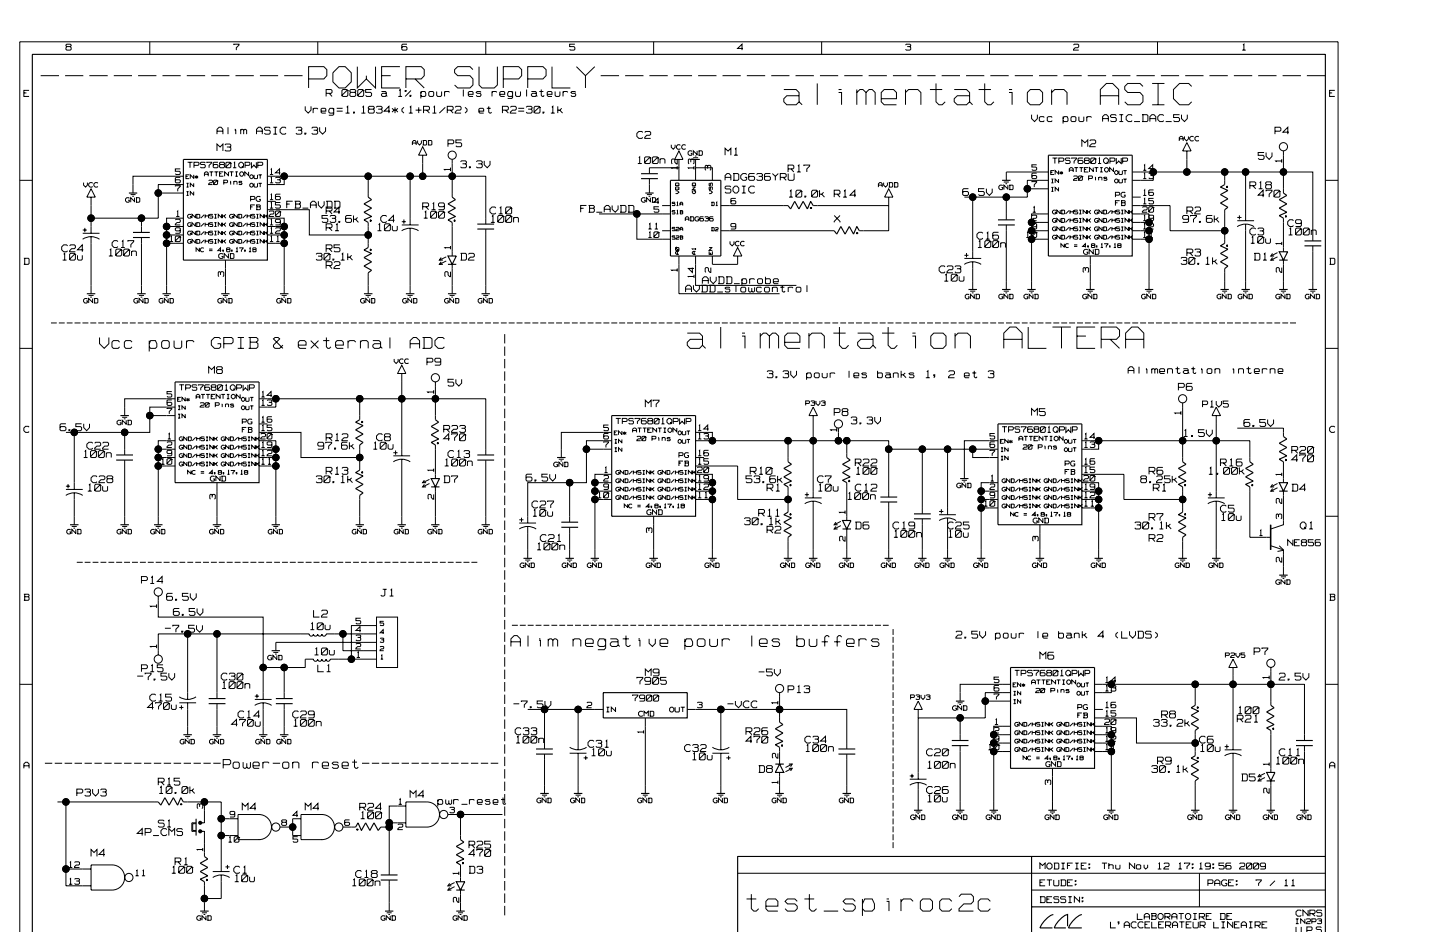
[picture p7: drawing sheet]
<svg xmlns="http://www.w3.org/2000/svg" width="432mm" height="279mm" viewBox="0 0 432 279" stroke-linecap="round" stroke-linejoin="round" font-family="sans-serif">
<g fill="none" stroke="#000" stroke-width=".34">
<path d="M38.7 57.9h2.4M55 47.8h25.2v30.2h-25.2zM110.4 59.1l1 .8-2.3 1.2 2.3 1.3-2.3 1.2 2.3 1.3-2.3 1 1.3 .8M135.6 59.1l1 .8-2.3 1.2 2.3 1.3-2.3 1.2 2.3 1.3-2.3 1 1.3 .8M192.2 53.6h5.1M192.2 52.1h5.1M193.5 57.9h2.5M201 54.1h15.2v22.7h-15.2zM207.3 47.8h2.5M300.5 54.1h2.5M314.4 46.5h25.1v30.3h-25.1zM367.2 55.3l-1.2 .8 2.2 1-2.2 1.2 2.2 1.3-2.2 1.3 2.2 1.2-1 .8"/>
<path d="M384.9 57.9l1 .7-2.3 1.3 2.3 1.2-2.3 1.3 2.3 1.2-2.3 1 1.3 .8M39.9 71.2h5M39.9 69.7h5M110.4 74.2l-1.3 .8 2.3 1-2.3 1.2 2.3 1.3-2.3 1.3 2.3 1.2-1 .8M132.3 78.5l-.5 .7h1M132.3 77.2l-.5 .8h1M134.3 76.8h2.5l-1.2 2.4zM134.3 79.2h2.5M143.1 68.7h5.1M143.1 67.2h5.1M236.3 61.6l.8 1.1 1.2-2.3 1.3 2.3 1.2-2.3 1.3 2.3 1-2.3 .7 1.2M250.1 69.2l.8 1 1.2-2.3 1.3 2.3 1.3-2.3 1.2 2.3 1-2.3 .8 1.3"/>
<path d="M299.3 67.4h5M299.3 65.9h5M367.2 72.9l-1.2 .8 2.2 1-2.2 1.3 2.2 1.2-2.2 1.3 2.2 1.3-1 .7M381.6 77.2l-.5 .8h1M381.6 76l-.5 .8h1M383.6 75.5h2.5l-1.2 2.5zM383.6 78h2.5M391.2 73.7h5M391.2 72.2h5M26 88.1h2.6M41.1 88.1h2.6M48.7 88.1h2.5"/>
<path d="M66.3 88.1h2.5M83.9 88.1h2.6M109.1 88.1h2.6M121.7 88.1h2.5M134.3 88.1h2.5M144.4 88.1h2.5M290.4 86.8h2.5M300.5 86.8h2.5M308.1 86.8h2.5M325.7 86.8h2.5M343.3 86.8h2.5M366 86.8h2.5"/>
<path d="M372.3 86.8h2.5M383.6 86.8h2.5M392.4 86.8h2.5M52.5 114.5h25.2v30.2h-25.2zM34.8 137.9h5.1M34.8 136.4h5.1M36.1 124.6h2.6M107.9 125.8l-1.3 .8 2.3 1-2.3 1.3 2.3 1.2-2.3 1.3 2.3 1.2-1 .8M130.6 125.8l.9 .8-2.2 1.2 2.2 1.3-2.2 1.2 2.2 1.3-2.2 1 1.3 .8M143.1 137.9h5.1M143.1 136.4h5.1M167 137.2h2.6"/>
<path d="M183.4 124.6h25.2v30.2h-25.2zM236.3 138.4l1 .8-2.3 1.2 2.3 1.3-2.3 1.3 2.3 1.2-2.3 1 1.3 .8M253.9 137.2l1 .7-2.3 1.3 2.3 1.2-2.3 1.3 2.3 1.3-2.3 1 1.3 .7M299.3 127.1h25.1v30.2h-25.1zM354.6 138.4l1 .8-2.2 1.2 2.2 1.3-2.2 1.3 2.2 1.2-2.2 1 1.2 .8M374.8 138.4l1 .8-2.3 1.2 2.3 1.3-2.3 1.3 2.3 1.2-2.3 1 1.3 .8M384.9 130.9l1 .7-2.3 1.3 2.3 1.3-2.3 1.2 2.3 1.3-2.3 1 1.3 .7M21 157.3h2.5M36.1 157.3h2.6M46.2 157.3h2.5M63.8 157.3h2.5M81.4 157.3h2.5"/>
<path d="M106.6 157.3h2.5M107.9 140.9l-1.3 .8 2.3 1-2.3 1.3 2.3 1.2-2.3 1.3 2.3 1.2-1 .8M119.2 157.3h2.5M127.3 145.2l-.6 .8h1.1M127.3 144l-.6 .7h1.1M129.3 143.5h2.5l-1.2 2.5zM129.3 157.3h2.5M129.3 146h2.5M144.4 157.3h2.5M168.3 158.1h5.1M168.3 156.5h5.1M236.3 153.5l-1.3 .8 2.3 1-2.3 1.2 2.3 1.3-2.3 1.3 2.3 1.2-1 .8"/>
<path d="M250.7 157.8l-.6 .8h1.1M250.7 156.5l-.6 .8h1.1M252.6 156h2.6l-1.3 2.6zM252.6 158.6h2.6M264 150.5h5M264 149h5M274.1 155.5h5M274.1 154.1h5M287.9 143.5h2.5M354.6 153.5l-1.2 .8 2.2 1-2.2 1.2 2.2 1.3-2.2 1.3 2.2 1.2-1 .8M381 157.3v7.5M381.1 157.3v7.5"/>
<path d="M381.6 146.5l-.5 .7h1M381.6 145.2l-.5 .8h1M383.6 144.7h2.5l-1.2 2.5zM383.6 147.2h2.5M157 167.4h2.5M169.6 167.4h2.5M177.1 167.4h2.5M194.7 167.4h2.6M212.4 167.4h2.5M235 167.4h2.5M242.6 167.4h2.5M252.6 167.4h2.6"/>
<path d="M265.3 167.4h2.5M275.3 167.4h2.5M282.9 167.4h2.5M292.9 167.4h2.5M310.6 167.4h2.5M328.2 167.4h2.5M353.4 167.4h2.5M363.4 167.4h2.6M383.6 172.4h2.5M81.4 195.1h2.5M62.6 210.9h5M62.6 209.4h5"/>
<path d="M82.7 210.9h5.1M82.7 209.4h5.1M180.9 207.6h25.2v7.6h-25.2zM233.8 216.5l1 .7-2.3 1.3 2.3 1.3-2.3 1.2 2.3 1.2-2.3 1.1 1.3 .7M286.6 210.2h2.6M303 200.1h25.2v30.2h-25.2zM358.4 211.5l-1.2 .7 2.2 1-2.2 1.3 2.2 1.2-2.2 1.3 2.2 1.2-1 .8M381.1 211.5l1 .7-2.3 1.2 2.3 1.3-2.3 1.3 2.3 1.2-2.3 1 1.3 .8M55 220.3h2.5M63.8 220.3h2.5M77.7 220.3h2.5M83.9 220.3h2.6"/>
<path d="M160.7 226.1h5.1M160.7 224.5h5.1M162 237.9h2.5M172.1 237.9h2.5M192.2 237.9h2.5M214.9 237.9h2.5M232.5 237.9h2.5M232.5 229.1h2.5M233.8 229.1l1.2 2.5h-2.5zM236.6 229.1h.9l-.4 .7M236.6 230.3h.9l-.4 .8M251.4 226.1h5.1"/>
<path d="M251.4 224.5h5.1M252.6 237.9h2.6M285.4 223.5h5M285.4 222h5M358.4 226.6l-1.2 .7 2.2 1-2.2 1.3 2.2 1.2-2.2 1.3 2.2 1.2-1 .8M377.8 233.3l-.5 .8h1M377.8 232.1l-.5 .7h1M379.8 231.6h2.5l-1.2 2.5zM379.8 234.1h2.5M388.6 223.5h5.1M388.6 222h5.1M47.5 240.4l.7 1 1.2-2.3 1.3 2.3 1.3-2.3 1.3 2.3 .9-2.3 .8 1.3"/>
<path d="M58.8 245.4v5.1M61.3 256.8l1 .7-2.3 1.3 2.3 1.3-2.3 1.2 2.3 1.3-2.3 1 1.3 .7M106.6 247.9l.8-1.2 1 2.3 1.2-2.3 1.3 2.3 1.2-2.3 1.3 2.3 .8-1.1M138.1 251.7l1 .8-2.3 1.2 2.3 1.3-2.3 1.2 2.3 1.3-2.3 1 1.3 .8M274.1 242.9h2.5M286.6 242.9h2.6M296.7 242.9h2.6M309.3 256.8v22.6M314.4 242.9h2.5M332 242.9h2.5M357.2 242.9h2.5M368.5 242.9h2.5"/>
<path d="M379.8 242.9h2.5M389.9 242.9h2.5M397.4 256.8h-176.2v22.6M9.7 279.4v-263.1h387.7v263.1M60 273.1h2.6M114.2 263.8h5M114.2 262.3h5M115.4 273.1h2.5M134.8 266.1l-.5 .7h1M134.8 264.8l-.5 .8h1M136.8 264.3h2.6l-1.3 2.5zM136.8 273.1h2.6"/>
<path d="M136.8 266.8h2.6M309.3 271.9h88.1M315.8 274.2a7 7 0 0 0-4 4h3.8M320.1 277.7v-3.5a7 7 0 0 0-4 4h3.5M324.4 274.2a7 7 0 0 0-4 4h4"/>
</g>
<g fill="none" stroke="#000" stroke-width=".3">
<path d="M20 14h1.1l.2 .8-.2 .2h-1.1l-.2-.2zM20 14l-.2-.3 .2-.4h1.1l.2 .2-.2 .5M44.9 12.5v3.8M70.1 13.5v-.2h1.6v.2l-.8 .8v.7M95.3 12.5v3.8M107.1 20v6.4l2.8-2.7v-1M112.6 20v6.4l-2.7-2.7M119.9 20h-5.5v6.4h5.5M122 13.3h-1.3l-.2 .2v1.3l.2 .2h1.1l.2-.2-.2-.8h-1.1l-.2 .3M143.6 20v5.5l.9 .9h3.7l.9-.9v-5.5M145.7 12.5v3.8M165.5 20v6.4h5.5"/>
<path d="M172.4 13.3h-1.6v.7h1.3l.3 .3v.5l-.3 .2h-1l-.3-.2M172.8 20l2.8 2.7v3.7M178.4 20l-2.8 2.7M196 12.5v3.8M222.8 14.5h-1.6l1.3-1.2v1.7M246.4 12.5v3.8M271.5 13.5l.3-.2h1l.3 .2-.3 .5h-.8M272.8 14l.3 .3v.5l-.3 .2h-1l-.3-.2M296.7 12.5v3.8M321.9 13.5l.3-.2h1l.3 .2v.5l-.3 .3h-.8l-.5 .7h1.6M347.1 12.5v3.8M372.5 15h1"/>
<path d="M372.7 13.5l.3-.2v1.7M7.2 27.9h.7M8.7 27.1h-1.5v1.8h1.5M12.2 22.7h5.5M19.5 22.7h5.5M26.8 22.7h5.5M34.1 22.7h5.5M41.4 22.7h5.5M48.7 22.7h5.5M56 22.7h5.5M63.3 22.7h5.5M65.1 39.3h1.7"/>
<path d="M68.4 38.1v2.1M70.4 39h.3v1.2M70.4 38.8h.3M70.6 22.7h5.5M72.2 39l.3-.2 .6 .2v1.2M72.2 38.8v1.4M73.1 39l.3-.2 .6 .2v1.2M76.9 39.3h1.8M77.9 22.7h5.5M81 38.5l-.3-.4h-1.1l-.3 .7 .3 .2h1.1l.3 .3v.6l-.3 .3h-1.1l-.3-.3M82 38.1h1.1M82.5 38.1v2.1"/>
<path d="M85.2 22.7h5.5M85.8 38.5l-.3-.4h-.9l-.6 .7v.8l.6 .6h.9l.3-.3M88.7 38.5l.3-.4h1.2l.3 .4-.3 .5h-.8M90.2 39l.3 .3v.6l-.3 .3h-1.2l-.3-.3M91.4 39.9h.3v.3h-.3zM91.5 31.9v1.1l.9 .9 .9-.9v-1.1M92.5 23.7h4.6l.9-1v-1.8l-.9-.9h-4.6v6.4M93.5 38.5l.3-.4h1.2l.2 .4-.2 .5h-.9M93.9 32.7l.3-.2h.9l.2 .2M93.9 32.5v1.4M95 39l.2 .3v.6l-.2 .3h-1.2l-.3-.3M95.8 38.1v1.2l.9 .9 .9-.9v-1.2"/>
<path d="M96.3 33.3h1.4v-.6l-.2-.2h-.9l-.3 .2v.9l.3 .3h1.1M97.8 28h1.5l.3-.3v-.6l-.3-.3h-1.5v2.1M98.7 28l.9 .9M99.8 21.8l1.8-1.8h1.9l1.8 1.8v2.8l-1.8 1.8h-1.9l-1.8-1.8zM100.1 32.5v1.7l-.3 .3h-1.2M100.1 33l-.3-.5h-.9l-.3 .5v.6l.3 .3h.9l.3-.3M101 33.3h1.7M101 32.5h1.7M102.8 26.8h1.2l.3 .3h-.3l-1.5 1.5v-1.5zM103.6 33.9h1.2M104 32.2l.3-.3v2M104.3 27.1v1.5l-.3 .3h-1.2l-.3-.3"/>
<path d="M104.9 28l.3-.3h1.2l.3 .3v.6l-.3 .3h-1.2l-.3-.3zM105.2 27.7l-.3-.3 .3-.6h1.2l.3 .3-.3 .6M106 33.6h.3v.3h-.3zM107.3 27.1l.3-.3h1.2l.3 .3h-.3l-1.5 1.5zM108.4 33.9h1.2M108.7 32.2l.3-.3v2M109.1 27.1v1.5l-.3 .3h-1.2l-.3-.3M110.4 33l.3-.3h1.2l.3 .3v.6l-.3 .3h-1.2l-.3-.3zM110.7 32.7l-.3-.2 .3-.6h1.2l.3 .3-.3 .5M111.4 26.8h-1.8v.9h1.5l.3 .3v.6l-.3 .3h-1.2l-.3-.3M112.8 32.2l.3-.3h1.2l.3 .3v.3l-.3 .2h-.9M114.3 32.7l.3 .3v.6l-.3 .3h-1.2l-.3-.3"/>
<path d="M114.4 27.4h1.2l.2 .3v.9l-.2 .3h-.9l-.3-.3 .3-.6h1.1M114.4 22.7h2.7M115.8 28.6l.3 .3M116.9 33.3h-1.7l1.4-1.4v2M117.6 32.5l.6 .5-.6 .6M118.4 32.2v1.7M118.7 33l.6 .6M119.3 32.5l-.6 .5h-.5M119.4 28.9h1.2M119.7 27.1l.3-.3v2.1M121.1 32.2l-.6 .5v.6l.6 .6M121.5 27.1h.3v.3h-.3z"/>
<path d="M121.7 23.7h4.6l.9-1v-1.8l-.9-.9h-4.6v6.4M122.6 33.9h1.1M122.9 32.2l.3-.3v2M122.9 28.6h.3v.3h-.3zM123.2 27.1l-1.7 1.8M124.5 23.7l2.7 2.7M124.6 33h1.8M125.6 32.2v1.7M126.2 28l.3-.6h.9l.3 .6v.6l-.3 .3h-.9l-.3-.3M126.2 27.4v2.1M127 33h1.5l.3-.3v-.5l-.3-.3h-1.5v2M127.9 33l.9 .9"/>
<path d="M128.6 27.7l.3-.3h.9l.2 .3v.9l-.2 .3h-.9l-.3-.3zM129.7 33.9h1.2M130 32.2l.3-.3v2M130.9 27.4v1.2l.3 .3h1l.2-.3v-1.2M133.3 27.7l.3-.3h.9l.3 .3M133.3 27.4v1.5M133.5 32.2l-1.8 1.7M134.1 33h1.5l.3-.3v-.5l-.3-.3h-1.5v2M135 33l.9 .9M136.5 32.2l.3-.3h1.2l.3 .3v.5l-.3 .3h-.9l-.6 .6v.3h1.8M138.9 26.8v2.1M139.4 32.2l.6 .5v.6l-.6 .6"/>
<path d="M140.4 28.3h1.5v-.6l-.3-.3h-.9l-.3 .3v.9l.3 .3h1.2M141.8 20.9l-.9-.9h-3.7l-.9 .9v.9l.9 .9h3.7l.9 1v1.8l-.9 .9h-3.7l-.9-.9M143.6 33.3h1.4v-.6l-.2-.2h-.9l-.3 .2v.9l.3 .3h1.1M144.2 27.7l-.2-.3h-.9l-.3 .3 .3 .3h.9l.2 .3-.2 .6h-.9l-.3-.3M146 32.5h1.2M146.6 31.9v1.7l.3 .3 .5-.3M147.5 27.7l.3-.3h.9l.3 .3M147.5 27.4v1.5M149.9 28.3h1.4v-.6l-.2-.3h-.9l-.3 .3v.9l.3 .3h1.1M150.7 33h1.4l.3-.3v-.5l-.3-.3h-1.4v2M150.9 23.7h4.6l.9-1v-1.8l-.9-.9h-4.6v6.4M151.6 33l.8 .9"/>
<path d="M153 32.2l.4-.3h1.1l.3 .3v.5l-.3 .3h-.8l-.7 .6v.3h1.8M153.7 27.4v1.8l-.2 .3h-1.3M153.7 28l-.2-.6h-1l-.3 .6v.6l.3 .3h1l.2-.3M154.6 27.4v1.2l.3 .3h.9l.3-.3v-1.2M155.4 33.3h1.8M155.4 32.5h1.8M157.8 32.2l.3-.3h1.2l.3 .3-.3 .5h-.9M157.9 26.8v2.1M158.2 23.7h4.6l.9-1v-1.8l-.9-.9h-4.6v6.4M159.3 32.7l.3 .3v.6l-.3 .3h-1.2l-.3-.3M159.3 27.4h1.3l.2 .3v.9l-.2 .3h-1l-.3-.3 .3-.6h1.2M160.1 32.2l.3-.3h1.2l.3 .3h-.3l-1.5 1.4z"/>
<path d="M160.8 28.6l.3 .3M161.7 27.4h1.2M161.9 32.2v1.4l-.3 .3h-1.2l-.3-.3M162.3 26.8v1.8l.3 .3h.3l.3-.3M162.8 33.6h.3v.3h-.3zM164.1 28.3h1.4v-.6l-.2-.3h-.9l-.3 .3v.9l.3 .3h1.1M165.2 33.9h1.1M165.5 32.2l.3-.3v2M166.5 27.4v1.2l.3 .3h.8l.3-.3v-1.2M167.3 31.9v2M167.9 33l.8 .9M168.4 32.5l-.5 .5h-.6"/>
<path d="M168.8 27.7l.3-.3h.9l.3 .3M168.8 27.4v1.5M172.6 27.7l-.2-.3h-.9l-.3 .3 .3 .3h.9l.2 .3-.2 .6h-.9l-.3-.3M180.1 22.7h5.5M187.5 22.7h5.5M192.7 39.7l-.3-.3h-.8l-.6 .6v.9l.6 .6h.8l.3-.3M193.3 39.7l.3-.3h1.2l.3 .3v.6l-.3 .3h-.9l-.6 .6v.3h1.8M194.7 22.7h5.5M202.1 22.7h5.4M209.3 22.7h5.5M216.7 22.7h5.4M223.9 22.7h5.5"/>
<path d="M231.3 22.7h5.4M235 26.8h3.7l.9 .9v2.8l-.9 .9h-2.8l-.9-.9v-.9l.9-.9h3.7M238.5 22.7h5.6M239.6 30.5l.9 .9M245.1 25v6.4M245.9 22.7h5.4M251.5 27.7h.8v3.7M251.5 26.8h.8M253.2 22.7h5.5M256.9 27.7l1-.9h.8l1 .9v3.7M256.9 26.8v4.6M259.7 27.7l.9-.9h.9l.9 .9v3.7"/>
<path d="M260.5 22.7h5.4M264.2 29.6h4.6v-1.9l-.9-.9h-2.8l-.9 .9v2.8l.9 .9h3.7M267.8 22.7h5.5M271.5 27.7l1-.9h2.7l.9 .9v3.7M271.5 26.8v4.6M275.1 22.7h5.4M278.8 26.8h3.7M280.7 25v5.5l.9 .9h.9l.9-.9M282.4 22.7h5.5M286.1 26.8h3.7l.9 .9v2.8l-.9 .9h-2.7l-1-.9v-.9l1-.9h3.6M289.7 22.7h5.4M290.7 30.5l.9 .9"/>
<path d="M293.5 26.8h3.6M295.3 25v5.5l.9 .9h.9l.9-.9M297 22.7h5.5M302.6 27.7h.9v3.7M302.6 26.8h.9M304.3 22.7h5.5M308.1 27.7l.8-.9h2.8l.9 .9v2.8l-.9 .9h-2.8l-.8-.9zM309.3 34.4v1.2l.9 .8 .9-.8v-1.2M311.6 22.7h5.5M313.1 35.2l-.2-.2h-.9l-.3 .2v1l.3 .2h.9l.2-.2M315.3 27.7l1-.9h2.7l1 .9v3.7M315.3 26.8v4.6"/>
<path d="M315.5 35.2l-.2-.2h-.9l-.4 .2v1l.4 .2h.9l.2-.2M318.8 35.6l.3-.6h.9l.3 .6v.6l-.3 .2h-.9l-.3-.2M318.8 35v2M318.9 22.7h5.5M321.1 35.2l.3-.2h1l.2 .2v1l-.2 .2h-1l-.3-.2zM323.5 35v1.2l.3 .2h.9l.3-.2v-1.2M325.9 35.2l.3-.2h.9l.2 .2M325.9 35v1.4M326.2 22.7h5.5M329.9 31.4v-4.6l1.9-1.8h1.8l1.8 1.8v4.6M329.9 28.7h5.5M330.6 36.4v-1.4l.6-.6h.6l.6 .6v1.4"/>
<path d="M330.6 35.6h1.8M333.5 22.7h5.5M334.7 34.7l-.3-.3h-1.1l-.3 .3 .3 .5h1.1l.3 .4v.6l-.3 .2h-1.1l-.3-.2M335.7 36.4h1.1M335.7 34.4h1.1M336.3 34.4v2M339.5 34.7l-.3-.3h-.9l-.6 .6v.9l.6 .5h.9l.3-.2M340.1 36.4h1.7M340.8 22.7h5.5M342.4 34.4h1.5l.3 .3v1.5l-.3 .2h-1.5M342.7 25.9l-.9-.9h-3.6l-.9 .9v.9l.9 .9h3.6l.9 1v1.8l-.9 .9h-3.6l-.9-.9M342.7 34.4v2"/>
<path d="M344.8 36.4v-1.4l.6-.6h.6l.6 .6v1.4M344.8 35.6h1.8M345.5 31.4h3.7M345.5 25h3.7M347.3 25v6.4M348.1 22.7h5.5M349 34.7l-.3-.3h-.9l-.6 .6v.9l.6 .5h.9l.3-.2M349.5 36.4h1.8M353.7 34.4h-1.8v.8h1.5l.3 .4v.6l-.3 .2h-1.2l-.3-.2M354.3 34.4v1.2l.9 .8 .8-.8v-1.2M355.4 22.7h5.5M357.3 25.9l-.9-.9h-2.7l-1.8 1.8v2.8l1.8 1.8h2.7l.9-.9"/>
<path d="M362.7 22.7h5.5M370 22.7h5.5M377.3 22.7h5.5M382.3 39.3h1.5l.3-.3v-.5l-.3-.4h-1.5v2.1M384.6 22.7h5.5M386.5 39.6h-1.8l1.5-1.5v2.1M391.9 22.7h5.5M398.7 27.9h.8M400.3 27.1h-1.6v1.8h1.6M5.9 54.1h3.8M25.1 54.7v.8l.6 .6 .5-.6v-.8M27.3 56.6l1.3 2.5h-2.6z"/>
<path d="M27.3 59.1v10.8M27.8 54.9l-.8-.2-.4 .4v.6l.4 .4 .8-.2M29.3 54.9l-.7-.2-.4 .4v.6l.4 .4 .7-.2M38.8 59.5l-.2-.2h-.6l-.4 .3v.6l.4 .4h.6l.2-.2v-.4h-.4M39.2 58.3h1.4M39.7 58.8h.4M40.3 59.3v1.3M40.8 59.3h.9l.2 .2v.9l-.2 .2h-.9M40.9 59.3v1.3M52.6 55.9v-.2h1.5l-.8 .9v.8M54.1 53.2h-1.3l-.2 .2v1.2l.2 .2h1l.3-.2v-.5l-.3-.2h-1l-.2 .2M54.1 50.6h-1.5v.8h1.2l.3 .2v.5l-.3 .2h-1l-.2-.2"/>
<path d="M55 52.8h-15.1v5.1M55 57.9h-7.5v7.5h-5.1v4.3M55 55.3h-7.5v2.6M55.8 52.9h.5M55.9 56.1h.7M55.9 54.9h.7M55.9 58.6h.7M55.9 57.4h.7M56.3 54.9v1.2M56.3 57.4v1.2M56.3 48.6h1.4M56.8 52.4h-1v1.2h1"/>
<path d="M57 48.6v1.7M58.1 53.4l-1-1v1.2M58.1 55.9l-1-1v1.2M58.1 58.5l-1-1.1v1.2M58.1 52.4v1.2M58.1 54.9v1.2M58.1 57.4v1.2M58.2 49.6h1.2l.2-.3v-.4l-.2-.3h-1.2v1.7M58.4 52.7l.3 .3-.3 .4M58.9 52.6v1M59 53l.4 .4M59.4 52.7l-.7 .3"/>
<path d="M61.3 52.8v-.9l.4-.4 .7 .4v.9M61.3 52.2h1.1M61.6 48.9l-.3-.3h-1l-.2 .3 .2 .4h1l.3 .3v.4l-.3 .3h-1l-.2-.3M62 48.9v-.3h1.5l-.8 1v.7M62.6 54.2l.2-.2 .9 .2-.2 .6h-.6l-.3 .5h1.1M62.8 51.5h1.2M63.4 51.5v1.3M64.1 54.2l.2-.2 .9 .2-1.1 .9zM64.3 51.5h1.2M64.9 51.5v1.3M65.1 40.2v-1.4l.6-.7h.6l.5 .7v1.4M65.1 45.3v-2.1l.9 .9 .8-.9v2.1"/>
<path d="M65.2 54.2v.9l-.2 .2h-.7l-.2-.2M65.4 48.6h-1.2l-.3 .3v1.1l.3 .3h.9l.3-.3v-.4l-.3-.3h-.9l-.3 .3M65.8 52.1h.6M66.1 49.3h1l.2 .3v.4l-.2 .3h-1l-.3-.3v-.4zM66.1 49.3l-.3-.2 .3-.5h1l.2 .3-.2 .4M67 51.5h-1.2v1.3h1.2M67.1 54.8h.9l.2-.6-1.1-.2v1.3M67.4 43.5l.3-.3h1.2l.3 .3v.3l-.3 .3h-.9M67.7 48.9l.3-.3h1l.2 .3h-.2l-1.3 1.1zM68.5 52.6l-1.1-1.1v1.3M68.5 51.5v1.3M68.8 51.5h1.2"/>
<path d="M68.9 44.1l.3 .3v.6l-.3 .3h-1.2l-.3-.3M69 54.6h.2v.7M69 54.4h.2M69.2 48.9v1.1l-.2 .3h-1l-.3-.3M69.4 51.5v1.3M69.9 50.3h1M70.1 54.6l.8-.2 .2 .2v.7M70.1 54.4v.9M70.1 48.9l.3-.3v1.7M70.6 52.8h.7M70.6 51.5h.7M70.9 51.5v1.3"/>
<path d="M71.6 49.1l.5-.5h.4l.5 .5v.7l-.5 .5h-.4l-.5-.5zM71.9 51.9l.4-.4h.3l.4 .4v.5l-.4 .4h-.3l-.4-.4zM72.5 49.8l.5 .5M72.6 54.6l-.2-.2-.8 .2 .8 .2 .2 .1-.2 .4-.8-.2M73.5 49.6h1.2l.2-.3v-.4l-.2-.3h-1.2v1.7M74.5 52.6l-1.1-1.1v1.3M74.5 51.5v1.3M74.9 52.7l.7-.3 .3 .3v.5l-.6 .4-.4-.4zM74.9 55.3l.7-.4 .3 .4v.5l-.6 .3-.4-.3zM75.1 59.8h1.1l.2-.7-.2-.2h-1.1v1.5M75.4 48.6v1.7l.7-.7v-.3M76.2 52.4l.2 1.2 .8-.2v-1"/>
<path d="M76.2 54.9l.2 1.2 .8-.2v-1M76.9 48.6v1.7l-.8-.7M76.9 40.2v-1.4l.6-.7h.6l.6 .7v1.4M77.3 49.6h1.2l.3-.3v-.4l-.3-.3h-1.2v1.7M77.5 54.9h1M77.5 52.4h1M78 52.4v1.2M78 54.9v1.2M78.1 59.1l-.2-.2h-.7l-.4 .4v.6l.4 .5h.7l.2-.2v-.4h-.4M80.2 52.8h5v2.5h-5M80.9 54.8h1M80.9 59.9h1"/>
<path d="M80.9 52.3h1M81.2 58.4l.2-.2v1.7M81.2 50.8l.2-.2v1.7M81.2 53.4l.2-.2v1.6M82 40.2h1.1M82.6 53.4l.2-.2h1l.3 .2-.3 .5h-.7M83.8 53.9l.3 .2v.5l-.3 .2h-1l-.2-.2M84.1 58.2h-1.3l-.2 .2v1.2l.2 .3h1l.3-.3v-.5l-.3-.2h-1l-.2 .2M84.1 51.8h-1.5l1.2-1.2v1.7M85.2 52.8h25.2M110.4 52.8h12.6v14.6M110.4 52.8v6.3"/>
<path d="M123 52.8h22.7v14.4M123.7 43.5v-1l.3-.4h.5l.3 .4v1M123.7 42.9h1.1M125.2 42.1v.8l.6 .6 .6-.6v-.8M126.7 42.1h1l.2 .2v1l-1.2 .2M126.7 44l1.3 2.5h-2.5zM126.7 46.5v6.3M127 42.1v1.4M128.3 42.1h1l.2 .2v1l-1.2 .2M128.5 42.1v1.4M134.3 43.1h1.5l.3-.3v-.6l-.3-.2h-1.5v2M135.1 50.8h-1.8l.2 .3"/>
<path d="M135.1 50.2v1.1M135.6 47.8v11.3M138.1 48.5l.3-.3h1.2l.3 .3v.4l-.3 .2h-.9M138.4 42h-1.7v.8h1.4l.3 .3v.6l-.3 .3h-1.1l-.3-.3M139.6 49.1l.3 .3v.6l-.3 .3h-1.2l-.3-.3M140.8 50h.3v.3h-.3zM142.8 48.5l.3-.3h1.2l.3 .3v.4l-.3 .2h-.9M144.3 49.1l.3 .3v.6l-.3 .3h-1.2l-.3-.3M145.2 48.2v1.2l.9 .9 .8-.9v-1.2M191.3 49h1.1M191.6 47.3l.2-.3v2M193.3 47.3l.3-.3h1.1l.3 .3h-.3l-1.4 1.4z"/>
<path d="M193.5 59.5l-.8-.2-.4 .3v.6l.4 .4 .8-.2v-.4h-.4M194 58.3h1.5M194.5 58.8h.5M194.7 52.1v-1.8h8.9v3.8M194.7 53.6v4.3M195 47.3v1.4l-.3 .3h-1.1l-.3-.3M195 59.3v1.3M195.5 59.3h.9l.2 .2-.2 1.1h-.9M195.6 47.3l.3-.3h1.2l.3 .3h-.3l-1.5 1.4zM195.7 59.3v1.3M197.4 47.3v1.4l-.3 .3h-1.2l-.3-.3M197.9 47.9l.3-.3h.9l.3 .3v1.1"/>
<path d="M197.9 47.6v1.4M201.3 43.4v.8l.6 .5 .5-.5v-.8M202.6 57.2h.5l.5 .4-.5 .4h-.5M202.6 56.9l.1-.9 .9 .2v.7M202.6 55.8l.1-.9 .9 .1v.8M202.6 55.6h1M202.6 56.7h1M203.1 50.3h-1.7l.2 .2M203.1 47.7v1.4l-.7-.5v-.7l-.3-.2h-.5l-.2 .2v1l.2 .2M203.1 49.8v1M203.6 45.3l1.2 2.5h-2.5zM203.6 47.8v2.5"/>
<path d="M204 43.6l-.8-.2-.3 .4v.6l.3 .3 .8-.2M205.6 43.6l-.8-.2-.4 .4v.6l.4 .3 .8-.2M207.1 48.6v-.7l-.5-.2-.2 .2v1l.2 .2M207.1 47.9l.3-.2h.5l.2 .2v1l-.2 .2M207.5 45.4l-.2-.2h-.6l-.4 .4v.6l.4 .4h.6l.2-.2v-.4h-.4M207.6 55.8l.1-.9h.7l.2 .9M207.6 56h1M207.6 55.6h1M207.7 57.2l-.1 .5 .3 .3h.4l.3-.3-.2-.5h-.2v.2M207.9 47.3h1.4M208.1 50.3h-1.7l.2 .2M208.1 49.8v1"/>
<path d="M208.4 46.8h.4M208.4 56l-.8 .9h1M208.6 54.1v-3.8h5v3.8M208.6 47.8v2.5M209 46.4l-1.1-1.2v1.4M209 45.2v1.4M209.5 45.2h.9l.2 .2v1l-.2 .2h-.9M209.6 45.2v1.4M212.2 50.5v-.7l-.5-.2-.2 .2v1l.2 .3M212.2 49.8l.2-.2h.5l.2 .2v1l-.2 .3M212.6 57.2h.6l.4 .4-.4 .4h-.6M212.8 56v.9l.2-.2v-.5h.6l-.1 .7"/>
<path d="M212.8 54.9v.9l.2-.2 .2-.7 .4 .1-.1 .8M217.4 46.5v-2.1l.9 .9 .9-.9v2.1M217.4 54.1v-1.5l.6-.6h.6l.6 .6v1.5M217.4 53.2h1.8M219.2 56.1l-.3-.3h-1.2l-.3 .3 .3 .5h1.2l.3 .3v.6l-.3 .4h-1.2l-.3-.4M219.8 52h1.4l.3 .3v1.5l-.3 .3h-1.4M220.1 46.5h1.1M220.1 52v2.1M220.4 44.7l.3-.3v2.1M220.4 55.8h.6l.5 .6v.8l-.5 .7h-.6l-.6-.7v-.8zM220.6 59.5l-1.4 .1v1.3l.2 .2h1l.2-.2v-.5l-.2-.2h-1l-.2 .2M222.5 57.9h1.1"/>
<path d="M222.5 55.8h1.1M223.1 55.8v2.1M223.9 52.3l-.3-.3h-.8l-.7 .6v.9l.7 .6h.8l.3-.3v-.6h-.5M226.3 52h-1.5l-.3 .3v1.5l.3 .3h1.2l.3-.3v-.6l-.3-.3h-1.2l-.3 .3M226.3 56.1l-.3-.3h-.9l-.6 .6v.8l.6 .7h.9l.3-.4M226.9 52.3l.3-.3h1.1l.3 .3-.3 .6h-.8M228.3 52.9l.3 .3v.6l-.3 .3h-1.1l-.3-.3M231 52h-1.5l-.3 .3v1.5l.3 .3h1.2l.3-.3v-.6l-.3-.3h-1.2l-.3 .3M231.6 52l.9 .9v1.2M233.4 52l-.9 .9M234 53.2h1.4l.4-.3v-.6l-.4-.3h-1.4v2.1M234.9 53.2l.9 .9"/>
<path d="M236.3 50.6h1.4l.3-.3v-.5l-.3-.3h-1.4v2.1M236.3 52v1.8l.3 .3h1.2l.3-.3v-1.8M236.6 59.1h1.1M236.9 57.4l.3-.4v2.1M237.2 50.6l.8 1M239 57h1.1l.3 .4h-.3l-1.4 1.4v-1.4zM239 51.6h1.1M239.3 49.8l.3-.3v2.1M240.4 57.4v1.4l-.3 .3h-1.1l-.3-.3M241 49.8v-.3h1.8v.3l-.9 .8v1M241.3 58.8h.3v.3h-.3zM243.4 57.4l.3-.4h1.2l.3 .4h-.3l-1.5 1.4z"/>
<path d="M245.2 57.4v1.4l-.3 .3h-1.2l-.3-.3M245.7 57v2.1M246.4 58.2l.8 .9M247 57.7l-.6 .5h-.7M250.1 58.2h1.5l.3-.3v-.5l-.3-.4h-1.5v2.1M251 58.2l.9 .9M252.8 59.1h1.2M253.1 57.4l.3-.4v2.1M256.6 58.5h-1.7l1.4-1.5v2.1M263.4 56.1v-1l.4-.4h.4l.3 .4v1M263.4 55.5h1.1M265 54.7v.8l.6 .6 .5-.6v-.8"/>
<path d="M266.5 54.7h1l.2 .2v1l-.2 .2h-1M266.5 56.6l1.3 2.5h-2.5zM266.5 59.1v10.1h-8.8M266.7 54.7v1.4M268.1 54.7h.9l.2 .2v1l-.2 .2h-.9M268.3 54.7v1.4M289.2 59.1h12.6M290.4 56.6h-1.4l-.3 .3v1.4l.3 .3h1.1l.3-.3v-.6l-.3-.3h-1.1l-.3 .3M291.3 58.3h.3v.3h-.3zM291.7 59.1v18.4M295.1 56.6h-1.7v.8h1.5l.2 .3v.6l-.2 .3h-1.2l-.3-.3M295.8 56.6v1.1l.9 .9 .8-.9v-1.1"/>
<path d="M300.7 55.7l-.8-.2-.4 .4v.5l.4 .5 .8-.3v-.4h-.4M301 54.6h1.5M301.5 55.1h.5M302.2 56.6l-1.2-1.1v1.4M302.2 55.5v1.4M302.6 55.5l1.2 .2v.9l-.2 .3h-1M302.8 55.5v1.4M309.4 54.6v-.2h1.5l-.8 1v.7M310.9 51.9h-1.2l-.3 .2v1.2l.3 .3h.9l.3-.3-.3-.7h-.9l-.3 .3M310.9 49.4h-1.5v.7h1.2l.3 .2v.5l-.3 .3h-.9l-.3-.3M314.4 56.6h-6.3v2.5h-6.3v6.8M314.4 51.6h-12.6v2.5"/>
<path d="M314.4 54.1h-6.3v2.5M315.1 51.6h.5M315.3 54.8h.6M315.3 53.7h.6M315.3 57.4h.6M315.3 56.2h.6M315.6 53.7v1.1M315.6 56.2v1.2M315.6 47.4h1.5M316.1 51.1h-1v1.2h1M316.3 47.4v1.6M317.4 52.2l-1-1.1v1.2"/>
<path d="M317.4 54.7l-1-1v1.1M317.4 57.2l-1-1v1.2M317.4 51.1v1.2M317.4 53.7v1.1M317.4 56.2v1.2M317.5 48.3h1.2l.3-.2v-.5l-.3-.2h-1.2v1.6M317.7 51.5l.4 .3-.4 .4M318.2 51.3v1M318.4 51.8l.3 .4M318.7 51.5l-.6 .3M320.6 51.6v-1l.5-.4 .7 .4v1M320.6 51h1.2"/>
<path d="M320.9 47.6l-.3-.2h-.9l-.3 .2 .3 .5h.9l.3 .2-.3 .7h-.9l-.3-.2M321.4 47.6v-.2h1.4l-.7 .9v.7M321.9 52.9l1-.2 .1 .6-.1 .2h-.6l-.4 .6h1.1M322.2 50.2h1.1M322.7 50.2v1.4M323.4 52.9l.2-.2 1 .2-1.2 1zM323.7 50.2h1.1M324.2 50.2v1.4M324.4 44v-2l.9 .8 .9-.8v2M324.6 52.9v1l-.2 .2-1-.2M324.7 47.4h-1.2l-.2 .2v1.2l.2 .2h1l.2-.2-.2-.7h-1l-.2 .2M325.2 48.3l.2-.2h1l.2 .7-.2 .2h-1z"/>
<path d="M325.2 50.8h.5M325.4 48.1l-.2-.3 .2-.4h1l.2 .2-.2 .5M326.3 50.2h-1.1v1.4h1.1M326.4 53.5h1l.2-.6-1.2-.2v1.4M326.8 42.2l.3-.2h1.2l.2 .2v.6l-.2 .3h-.9l-.6 .6v.3h1.7M327.1 47.6l.2-.2h1l.2 .2h-.2l-1.2 1.2zM327.8 51.4l-1.1-1.2v1.4M327.8 50.2v1.4M328.2 50.2h1.2M328.3 53.3h.2v.8M328.3 53.1h.2M328.5 47.6v1.2l-.2 .2h-1l-.2-.2"/>
<path d="M328.8 50.2v1.4M329.3 49h.9M329.4 53.3l.8-.2 .2 .2v.8M329.4 53.1v1M329.5 47.6l.2-.2v1.6M329.9 51.6h.8M329.9 50.2h.8M330.2 50.2v1.4M330.9 47.8l.5-.4h.5l.5 .4v.7l-.5 .5h-.5l-.5-.5zM331.2 50.6l.8-.4 .4 .4v.5l-.4 .5h-.4l-.4-.5zM331.9 48.5l.5 .5M331.9 53.3l-.2-.2-.7 .2 .9 .4-.2 .4-.7-.2"/>
<path d="M332.8 48.3h1.3l.2-.2v-.5l-.2-.2h-1.3v1.6M333.9 51.4l-1.2-1.2v1.4M333.9 50.2v1.4M334.2 54l.7-.3 .3 .3v.5l-.6 .3-.4-.3zM334.5 58.5h1l.2-.6-.2-.2h-1v1.4M334.6 51.1h.3l.3 .4v.4l-.3 .4-.7-.4v-.4zM334.7 47.4v1.6l.7-.7v-.2M335.5 51.1l.2 1.2 .8-.1v-1.1M335.5 53.7l.2 1.1 .8-.1v-1M336.2 47.4v1.6l-.8-.7M336.6 48.3h1.3l.2-.2v-.5l-.2-.2h-1.3v1.6M336.8 53.7h1.1"/>
<path d="M336.8 51.1h1.1M337.4 51.1v1.2M337.4 53.7v1.1M337.4 57.9l-.2-.2h-.7l-.3 .3v.7l.3 .4h.7l.2-.2v-.4h-.4M339.5 51.6h6.3v2.5h-6.3M339.5 59.1h2.6M342.8 58.6h.9M342.8 51.1h.9M342.8 53.6h.9M343.1 57.1l.1-.2v1.7M343.1 49.6l.1-.2v1.7M343.1 52.1l.1-.2v1.7"/>
<path d="M343.1 59.6l.1-.1v1.6M344.5 52.1l.2-.2h1l.2 .2-.2 .5h-.7M345.7 52.6l.2 .3-.2 .7h-1l-.2-.3M345.8 51.6h27.7M345.9 56.9h-1.2l-.2 .2v1.2l.2 .3h1l.2-.3-.2-.6h-1l-.2 .2M345.9 50.5h-1.4l1.2-1.1v1.7M345.9 59.5h-1.4v.7h1.2l.2 .2v.5l-.2 .2h-1l-.2-.2M353.6 42.2v-.9l.4-.4h.4l.4 .4v.9M353.6 41.6h1.2M355.2 40.9v.7l.6 .6 .6-.6v-.7M355.9 42.8l1.3 2.5h-2.6zM355.9 45.3v6.3"/>
<path d="M357.9 41.1l-.7-.2-.5 .4v.5l.5 .4h.5l.2-.2M359.5 41.1l-.8-.2-.4 .4v.5l.4 .4h.6l.2-.2M367.2 51.6v3.7M367.7 56h.5M367.8 56.3l.2-.2 .1 .2M367.8 55.8l.2 .3M368.1 55.8l-.1 .1M374.8 55.7h1.4l.4-.3v-.6l-.4-.3h-1.4v2.1M375.7 55.7l.9 .9M377.4 56.6h1.2M377.7 54.8l.3-.3v2.1M379.1 45.7h-1.8v.9h1.5l.3 .3v.6l-.3 .3h-1.2l-.3-.3"/>
<path d="M379.1 58.5h-1.8l1.5-1.5v2.1M379.6 45.7v1.2l1 .9 .8-.9v-1.2M379.6 57.4v-.4h1.8v.4l-.8 .8v.9M379.8 55.4h1.2l.3 .3v.6l-.3 .3h-1.2l-.3-.3v-.6zM379.8 55.4l-.3-.3 .3-.6h1.2l.3 .3-.3 .6M382.3 57h1.2l.3 .4h-.3l-1.5 1.4v-1.4zM383.8 57.4v1.4l-.3 .3h-1.2l-.3-.3M384.3 48.3h-1.8l.3 .2M384.3 47.7v1.1M384.9 57.9v-6.3h8.8v20.6M384.9 45.3v6.3h-11.4v14.6M397.4 54.1h3.8"/>
<path d="M7.2 77.4h1.3l.2 .3v1.3l-.2 .2h-1.3M7.4 77.4v1.8M18.8 78h1.1M19.1 76.2l.3-.3v2.1M20.3 73.7l-.4-.3h-.8l-.6 .6v.9l.6 .6h.8l.4-.3M20.9 73.7l.3-.3h1.1l.3 .3v.6l-.3 .2h-.8l-.6 .7v.3h1.7M20.9 76.2l.3-.3h1.1l.3 .3h-.3l-1.4 1.5zM22.6 76.2v1.5l-.3 .3h-1.1l-.3-.3M23.2 76.5v1.2l.3 .3h.9l.3-.3v-1.2M24.8 71.7a4.5 4.5 0 0 1 5 0M24.8 69.9h5M24.8 69h1.2"/>
<path d="M25 74.9h-1.8l1.5-1.5v2.1M25.4 68.3v1.3M27.3 71v17.1M27.3 65.4h15.1M32.6 76.8h1.2M32.9 75l.3-.3v2.1M35 74.7h1.2l.3 .3h-.3l-1.5 1.4v-1.4zM35.3 72.4l-.2-.3h-.9l-.6 .7v.8l.6 .6h.9l.2-.3M36.3 74.2h1.1M36.5 75v1.4l-.3 .4h-1.2l-.3-.4M36.6 72.4l.3-.3v2.1M37.4 74.7h1.1l.3 .3h-.3l-1.4 1.4v-1.4z"/>
<path d="M38.4 72.4v-.3h1.7v.3l-.9 .9v.9M38.8 75v1.4l-.3 .4h-1.1l-.3-.4M39.5 75.5l.3-.2h.8l.3 .2v1.3M39.5 75.3v1.5M40.3 60.4l-1.1-1.1v1.3M42.4 71.2v16.9M50 67.9v2.5h5M50 70.4v2.5h5M50 72.9v15.2M50.9 72.4h1M51.2 71l.2-.2v1.6M52.6 71l.2-.2h1l.3 .2h-.3l-1.2 1.2z"/>
<path d="M52.6 66l.2-.3h1l.3 .3v.5l-.3 .2h-.7l-.5 .5v.2h1.5M52.8 64.9h1M53.1 63.5l.2-.3v1.7M54.1 71v1.2l-.3 .2h-1l-.2-.2M54.1 69l-.3 .2h-1l-.2-.2v-.5l.2-.2h1l.3 .2v1.2l-.3 .2h-1.2M55 65.4h-5v2.5h5M57.3 72l-.7-.2-.3 .3v.5l.3 .3 .7-.1v-.4h-.4M57.3 69.4l-.7-.1-.3 .3v.5l.3 .3 .7-.1v-.4h-.4M57.3 66.9l-.7-.1-.3 .3v.5l.3 .3 .7-.1v-.4h-.4M57.3 64.4l-.7-.1-.3 .3v.5l.3 .3 .7-.2v-.3h-.4M58.6 72.8l-1-1v1.1M58.6 70.3l-1-1v1.1"/>
<path d="M58.6 67.8l-1-1v1.1M58.6 65.2l-1-.9v1.1M58.6 64.3v1.1M58.6 66.8v1.1M58.6 69.3v1.1M58.6 71.8v1.1M58.9 71.8l1 .2v.8l-1 .1M58.9 69.3l1 .1v.9l-1 .1M58.9 66.8l1 .1v.9l-1 .1M58.9 64.3l1 .1v.8l-1 .2M59 64.3v1.1M59 66.8v1.1"/>
<path d="M59 69.3v1.1M59 71.8v1.1M59.8 75.3l-1-1v1.2M59.8 74.3v1.2M61.1 74.5l-.6-.2-.4 .4v.4l.4 .4 .6-.2M61.2 72l-1 .9M61.2 69.4l-1 1M61.2 66.9l-1 1M61.2 64.4l-1 1M61.5 64.7h1M61.5 67.3h1M61.5 69.8h1"/>
<path d="M61.5 72.3h1M61.5 64.3v1.1M61.5 66.8v1.1M61.5 69.3v1.1M61.5 71.8v1.1M62.5 64.3v1.1M62.5 66.8v1.1M62.5 69.3v1.1M62.5 71.8v1.1M62.7 75.1h1M62.7 74.7h1M63.8 72l-.9-.2v.5h.7l.2 .5h-1"/>
<path d="M63.8 69.4h-1l.1 .4 .9 .1-.2 .5-.8-.1M63.8 66.9l-.9-.1v.5h.7l.2 .5h-1M63.8 64.4h-1l.1 .3 .9 .2-.2 .5-.8-.2M64.3 65.4h.6M64.3 67.9h.6M64.3 70.4h.6M64.3 72.9h.6M64.3 64.3h.6M64.3 66.8h.6M64.3 69.3h.6M64.3 71.8h.6M64.6 64.3v1.1"/>
<path d="M64.6 66.8v1.1M64.6 69.3v1.1M64.6 71.8v1.1M66.3 75.1h-1l.8-.8v1.2M66.4 72.8l-1-1v1.1M66.4 70.3l-1-1v1.1M66.4 67.8l-1-1v1.1M66.4 65.2l-1-.9v1.1M66.4 64.3v1.1M66.4 66.8v1.1M66.4 69.3v1.1M66.4 71.8v1.1"/>
<path d="M66.7 72.3h.5l.5 .6M66.7 69.8h.5l.5 .6M66.7 67.3h.5l.5 .6M66.7 64.7h.5l.5 .7M66.7 64.3v1.1M66.7 66.8v1.1M66.7 69.3v1.1M66.7 71.8v1.1M66.8 76.2l-.2-.2h-.6l-.4 .4v.7l.4 .4 .8-.2v-.4h-.4M67 75.1l-.2-.1h.2l-.2 .5M67.6 78v10.1M67.7 71.8l-.5 .5"/>
<path d="M67.7 69.3l-.5 .5M67.7 66.8l-.5 .5M67.7 64.3l-.5 .4M68.1 74.8h.6l.3 .5-.9 .2-.2-.2zM68.1 74.8l-.2-.1 .2-.4h.6l.3 .2-.3 .3M68.5 77.3l-1.3-1.3v1.5M68.5 76v1.5M68.9 76h1.1l.1 .2-.1 1.3h-1.1M69.1 76v1.5M69.6 75.1l-.2-.1h.2l-.2 .5M69.8 64.4l-.6-.1-.4 .3v.5l.4 .3 .6-.2v-.3h-.3M69.8 66.9l-.6-.1-.4 .3v.5l.4 .3 .6-.1v-.4h-.3"/>
<path d="M69.8 69.4l-.6-.1-.4 .3v.5l.4 .3 .6-.1v-.4h-.3M69.8 72l-.6-.2-.4 .3v.5l.4 .3 .6-.1v-.4h-.3M70.7 75.5h.7M70.9 74.5l.2-.2v1.2M71.2 65.2l-1.1-.9v1.1M71.2 67.8l-1.1-1v1.1M71.2 70.3l-1.1-1v1.1M71.2 72.8l-1.1-1v1.1M71.2 64.3v1.1M71.2 66.8v1.1M71.2 69.3v1.1M71.2 71.8v1.1"/>
<path d="M71.5 64.3l1 .1v.8l-1 .2M71.5 66.8l1 .1v.9l-1 .1M71.5 69.3l1 .1v.9l-1 .1M71.5 71.8l1 .2v.8l-1 .1M71.6 64.3v1.1M71.6 66.8v1.1M71.6 69.3v1.1M71.6 71.8v1.1M71.9 74.5v-.2h1l-.5 .7v.5M73.5 75.1l-.2-.1h.2l-.2 .5M73.8 64.4l-1 1M73.8 66.9l-1 1"/>
<path d="M73.8 69.4l-1 1M73.8 72l-1 .9M74.1 64.3v1.1M74.1 66.8v1.1M74.1 69.3v1.1M74.1 71.8v1.1M74.1 64.7h1M74.1 67.3h1M74.1 69.8h1M74.1 72.3h1M74.6 75.5h.7M74.8 74.5l.2-.2v1.2"/>
<path d="M75.1 64.3v1.1M75.1 66.8v1.1M75.1 69.3v1.1M75.1 71.8v1.1M75.1 62h.6M75.9 74.8h.7l.2 .5-.9 .2zM75.9 74.8v-.5h.7l.2 .2-.2 .3M76.4 61.4h-1.3v1.5M76.4 64.4h-1l.2 .3 .8 .2-.2 .5-.8-.2M76.4 66.9l-.8-.1-.2 .3 .8 .2 .2 .5h-1M76.4 69.4h-1l.2 .4 .8 .1-.2 .5-.8-.1M76.4 72l-.8-.2-.2 .3 1 .3v.4h-1"/>
<path d="M76.8 61.4h1.1l.2 .2-.2 .4M76.9 65.4h.6M76.9 67.9h.6M76.9 70.4h.6M76.9 72.9h.6M76.9 64.3h.6M76.9 66.8h.6M76.9 69.3h.6M76.9 71.8h.6M77 62h.9l.2 .7-1.3 .2M77 61.4v1.5M77.2 64.3v1.1"/>
<path d="M77.2 66.8v1.1M77.2 69.3v1.1M77.2 71.8v1.1M79 65.2l-1-.9v1.1M79 67.8l-1-1v1.1M79 70.3l-1-1v1.1M79 72.8l-1-1v1.1M79 64.3v1.1M79 66.8v1.1M79 69.3v1.1M79 71.8v1.1M79.3 64.7h.5l.5 .7"/>
<path d="M79.3 67.3h.5l.5 .6M79.3 69.8h.5l.5 .6M79.3 72.3h.5l.5 .6M79.3 64.3v1.1M79.3 66.8v1.1M79.3 69.3v1.1M79.3 71.8v1.1M80.2 62.9h12.6v7.5h17.6v3.8M80.2 65.4h5v2.5h-5M80.2 60.4h2.5M80.3 64.3l-.5 .4M80.3 66.8l-.5 .5"/>
<path d="M80.3 69.3l-.5 .5M80.3 71.8l-.5 .5M80.7 63.5l.2-.3h1l.2 .7-.2 .3h-.7l-.5 .7h1.4M80.9 67.4h1M80.9 69.9h1M80.9 72.4h1M80.9 62.4h1M81.2 66l.2-.3v1.7M81.2 68.5l.2-.2v1.6M81.2 71l.2-.2v1.6M81.2 60.9l.2-.2v1.7M82.6 63.5l.2-.3h1l.3 .3h-.3l-1.2 1.1z"/>
<path d="M82.6 68.5l.2-.2h1l.3 .2v.5l-.3 .2h-.7l-.5 .5v.2h1.5M82.8 72.4h1M83.1 71l.2-.2v1.6M84.1 63.5v1.1l-.3 .3h-1l-.2-.3M84.1 66.5l-.3 .2h-1l-.2-.2v-.5l.2-.3h1l.3 .3v1.2l-.3 .2h-1.2M84.1 60.7h-1.5v.7h1.2l.3 .3v.4l-.3 .3h-1l-.2-.3M85.2 67.9v2.5h-5M85.2 70.4v2.5h-5M85.2 72.9v15.2M86 61.2h.9M87.8 60.3h-1.8v2.1M88.3 60.3h1.5l.3 .3-.3 .6"/>
<path d="M88.6 61.2h1.2l.3 .3v.6l-.3 .3h-1.5M88.6 60.3v2.1M90.7 62.4h1.8M93.1 62.4v-1.5l.6-.6h.6l.5 .6v1.5M93.1 61.5h1.7M94.8 76.2l.3-.3h1.2l.3 .3-.3 .6h-.9M95.5 60.3v1.2l.9 .9 .8-.9v-1.2M96.3 76.8l.3 .3v.6l-.3 .3h-1.2l-.3-.3M97.2 76.2l.3-.3h1.1l.3 .3h-.3l-1.4 1.5zM97.8 79.6h1.5l.3-.3v-.6l-.3-.3h-1.5v2.1M97.8 68.3h1.5l.3-.3v-.6l-.3-.3h-1.5v2.1M97.8 63.2h1.5l.3-.3v-.5l-.3-.3h-1.5v2"/>
<path d="M97.8 74.5h1.5l.3-.2v-.6l-.3-.3h-1.5v2.1M97.8 60.3h1.5l.3 .3v1.5l-.3 .3h-1.5M98.1 60.3v2.1M98.3 64.6h-1.7v.8h1.4l.3 .3v.7l-.3 .3h-1.1l-.3-.3M98.7 79.6l.9 .9M98.7 68.3l.9 .9M98.7 63.2l.9 .9M98.7 74.5l.9 1M98.9 76.2v1.5l-.3 .3h-1.1l-.3-.3M98.9 64.9l.3-.3h1.2l.3 .3-.3 .5h-.9M99.8 77.7h.3v.3h-.3zM100.2 78.7l.3-.3h1.1l.3 .3v.6l-.3 .3h-.8l-.6 .6v.3h1.7"/>
<path d="M100.2 60.3h1.4l.3 .3v1.5l-.3 .3h-1.4M100.4 65.4l.3 .3v.7l-.3 .3h-1.2l-.3-.3M100.5 69.2h1.1M100.5 60.3v2.1M100.8 67.4l.3-.3v2.1M101.6 66.4h.3v.3h-.3zM101.9 63.5h-1.7l1.4-1.4v2M101.9 73.4h-1.7v.9h1.4l.3 .2v.7l-.3 .3h-1.1l-.3-.3M102.2 78h1.1M102.5 76.2l.3-.3v2.1M104.3 75.9v2.1M104.9 77.1l.8 .9"/>
<path d="M105.4 64.6h-1.4l-.4 .3v1.5l.4 .3h1.1l.3-.3v-.7l-.3-.3h-1.1l-.4 .3M105.5 76.5l-.6 .6h-.6M106 64.6v2.1M106.6 65.7l.9 1M107.2 65.2l-.6 .5h-.6M110.4 66.7v3.7M110.9 74.9h.5M110.9 66.2h.5M111 75.2l.2-.2 .1 .2M111 74.6l.2 .4M111 66.4l.2-.2 .1 .2M111 65.9l.2 .3"/>
<path d="M111.3 74.6l-.1 .2M111.3 65.9l-.1 .1M113.2 69.2h1.2M113.5 67.4l.3-.3v2.1M115.6 67.1h1.2l.3 .3h-.3l-1.5 1.5v-1.5zM116 64.9l-.3-.3h-.9l-.6 .6v.8l.6 .7h.9l.3-.3M117.1 67.4v1.5l-.3 .3h-1.2l-.3-.3M117.6 67.7v1.2l.3 .3h1l.2-.3v-1.2M118.3 66h-1.8l1.5-1.4v2.1M120.4 69.2a4.5 4.5 0 0 1 5.1 0M120.5 67.4h5M120.5 66.5h1.2"/>
<path d="M121.1 65.8v1.3M123 68.4v19.7M126.7 62h1.5l.3-.3v-.6l-.3-.3h-1.5v2.1M127.1 65.4h1.1M127.4 63.6l.3-.3v2.1M127.7 62l.8 .9M129.1 63.6l.3-.3h1.2l.3 .3h-.3l-1.5 1.5zM129.4 62.9h1.2M129.8 61.1l.2-.3v2.1M130.9 63.6v1.5l-.3 .3h-1.2l-.3-.3M131.8 63.3h1.2l.3 .3h-.3l-1.5 1.5v-1.5zM133.3 61.7l-.3 .3h-1.2l-.3-.3v-.6l.3-.3h1.2l.3 .3v1.5l-.3 .3h-1.5"/>
<path d="M133.3 63.6v1.5l-.3 .3h-1.2l-.3-.3M133.8 78.2l-2 1M133.8 77l-2 1M135.1 74.3h-1.7l.2 .2M135.1 73.7v1M135.6 66.7v10.1M135.6 79.2v8.9M136 66.2h.6M136.1 66.4l.2-.2 .2 .2M136.1 65.9l.2 .3M136.5 65.9l-.2 .1M138.1 75.9h1.5l.3 .3v1.5l-.3 .3h-1.5"/>
<path d="M138.4 75.9v2.1M140.5 76.2l.3-.3h1.1l.3 .3v.6l-.3 .3h-.8l-.6 .6v.3h1.7M145.7 68.7v19.4M147.2 66.7h1.2M147.5 64.9l.3-.3v2.1M148.7 62.4l-.3-.3h-.9l-.6 .6v.8l.6 .6h.9l.3-.3M149.6 64.6h1.1l.3 .3h-.3l-1.4 1.5v-1.5zM149.6 64.1h1.1M149.9 62.4l.3-.3v2M151 64.9v1.5l-.3 .3h-1.1l-.3-.3M151.9 62.1h1.2l.3 .3h-.3l-1.5 1.4v-1.4zM151.9 64.6h1.2l.3 .3h-.3l-1.5 1.5v-1.5z"/>
<path d="M153.4 62.4v1.4l-.3 .3h-1.2l-.3-.3M153.4 64.9v1.5l-.3 .3h-1.2l-.3-.3M154 65.4l.3-.2h.9l.2 .2v1.3M154 65.2v1.5M174.1 62.4h.9M175.9 61.6h-1.8v2M176.5 61.6h1.4l.3 .3-.3 .5M176.8 62.4h1.1l.3 .3v.6l-.3 .3h-1.4M176.8 61.6v2M178.8 63.6h1.8M179.6 64.1h11.4M181.2 63.6v-1.4l.6-.6h.6l.6 .6v1.4"/>
<path d="M181.2 62.7h1.8M183.6 61.6v1.1l.9 .9 .8-.9v-1.1M185.9 61.6h1.5l.3 .3v1.4l-.3 .3h-1.5M186.2 61.6v2M188.3 61.6h1.5l.3 .3v1.4l-.3 .3h-1.5M188.6 61.6v2M194.4 71.2h1M194.4 68.7h1M194.7 69.7l.2-.2v1.7M194.7 67.2l.2-.2v1.7M195 60.4l-1.1-1.1v1.3M196.1 69.7l.2-.2h1l.3 .2h-.3l-1.2 1.3z"/>
<path d="M196.3 68.7h1M196.6 67.2l.2-.2v1.7M197.6 69.7v1.3l-.3 .2h-1l-.2-.2M197.6 62h-1.5v.7h1.2l.3 .2-.3 .7h-1l-.2-.2M197.6 60.6h-1.5l1.2-1.1v1.6M198.5 61.6h2.5M198.5 69.2h2.5M201 64.1h-10v7.6h10M202.4 70.8h-.9l.2 .3h.6v.6l-.8-.2M202.4 68.3l-.7-.1-.2 .3 .8 .1 .1 .4h-.9M202.4 63.3l-.7-.2-.2 .4h.8l.1 .5h-.9M202.4 60.8l-.7-.2-.2 .3 .8 .1 .1 .5-.1 .1-.8-.1"/>
<path d="M202.7 74.2l.7 .9-.8-.2zM202.7 74.2l.9 .2-.2 .7M202.7 70.8h.9v.3l-.6 .1-.3 .5h.9M202.7 68.3l.7-.1 .2 .4-.6 .1-.3 .5h.9M202.9 61.6h.5M202.9 64.1h.5M203 63.3l.2-.2v1M203 60.8l.2-.2v1M203.1 75.4v.8M203.6 75.4h-.7l-.3 .2 .3 .6h.7M203.6 76.8v11.3h30.2M203.9 70.7h.7l.1 .1-.1 .3"/>
<path d="M203.9 69.2v-.7l.3-.3h.3l.2 .3v.7M203.9 63.1h.7l.1 .2-.1 .2M203.9 61.6v-.7l.3-.3 .5 .3v.7M203.9 68.7h.8M203.9 61.2h.8M204 71.1h.6l.1 .4-.8 .2M204 63.5h.6l.1 .5-.8 .1M204 63.1v1M204 70.7v1M205.5 66.3v-.9l.3-.4h.4l.4 .4v.9M205.5 65.7h1.1M206.9 65l1.1 .2-.1 1.1h-1"/>
<path d="M207.1 65v1.3M208.2 75.4v.8M208.6 75.4h-.7l-.3 .2 .3 .6h.7M208.6 74.6h-1l.1 .2M208.6 76.8v8.8h30.2M208.6 74.4v.5M209.5 65.2l-.8-.2-.3 .4v.5l.3 .4 .8-.3v-.3h-.3M210.9 65l-1.1 .2v.8l.3 .3h.7l.1-.3-.1-.5h-.7l-.3 .2M211.3 65.2l.2-.2 .9 .2-.2 .3h-.5M212.2 65.5l.2 .2-.2 .6h-.7l-.2-.3M212.6 75.4v.8h1v-.8M212.6 74.2h1"/>
<path d="M213 75.8v.4M213.3 60.6l.9 .2-.2 .8h-.7M213.3 68.2l.9 .2v.7l-.9 .1M213.5 74.2l-.9 .9h1M213.5 60.6v1M213.5 68.2v1M213.6 76.8v2.4h7.6v-2.4M213.9 65l-1.1 .2v.8l.2 .3h.7l.2-.3-.2-.5h-.7l-.2 .2M214.5 68.4h.8l-.1 .4h-.4l-.3 .3 .8 .1M214.6 61.6h.6M214.8 60.8l.1-.2v1M216.2 61.6h20.1"/>
<path d="M216.2 69.2h33.9M218.9 72.3v.8l.6 .6 .6-.6v-.8M220.6 67.7l-.2 .3h-1l-.2-.3v-.5l.2-.2h1l.2 .2v1.2l-.2 .3h-1.2M221.2 74.2l1.3 2.6h-2.6zM221.7 72.6l-.8-.3-.4 .5v.5l.4 .4 .8-.2M223.2 72.6l-.2-.3h-.5l-.5 .5v.5l.5 .4h.5l.2-.2M242.9 62.2l.2 .2-.2 .1M243.1 62.1v.6M243.2 62.4l.3 .1M243.5 62.2l-.4 .2M243.8 61.6h22.7M250.1 64.6l1.8 1.8v.3"/>
<path d="M251.9 64.6l-1.8 1.8v.3M256.8 69.7l.1 .2-.1 .2M257 69.6v.6M257.1 69.9l.2 .2M257.3 69.7l-.4 .2M289.1 79.3a4.5 4.5 0 0 1 5.1 0M289.2 77.5h5M289.2 76.5h1.2M289.8 75.9v1.2M291.7 78.5v8.3M293.2 74.2h1.2M293.5 72.4l.3-.3v2.1"/>
<path d="M294.7 69.9l-.3-.3h-.9l-.6 .6v.9l.6 .6h.9l.3-.3M295.3 72.4l.3-.3h1.2l.3 .3h-.3l-1.5 1.5zM295.6 71.7h1.2M295.9 69.9l.3-.3v2.1M297.1 72.4v1.5l-.3 .3h-1.2l-.3-.3M298 72.1h1.1l.3 .3h-.3l-1.4 1.5v-1.5zM299.4 69.6h-1.4l-.3 .3v1.5l.3 .3h1.1l.3-.3v-.6l-.3-.3h-1.1l-.3 .3M299.4 72.4v1.5l-.3 .3h-1.1l-.3-.3M300.1 73l.3-.2h.8l.3 .2v1.2M300.1 72.8v1.4M301.8 67.4v19.4M307.8 71.2h.9"/>
<path d="M308 69.7l.2-.2v1.7M309.3 66.7v2.5h5.1M309.3 69.2v17.6M309.3 71.7h5.1M309.4 69.7l.3-.2h.9l.3 .2h-.3l-1.2 1.3zM309.4 64.7l.3-.2 1.2 .2v.5l-.3 .2h-.7l-.5 .8h1.5M309.7 63.6h.9M309.9 62.2l.2-.2v1.6M310.9 69.7v1.3l-.3 .2h-.9l-.3-.2M310.9 67.7l-.3 .3h-.9l-.3-.3v-.5l.3-.2h.9l.3 .2v1.2l-.3 .3h-1.2M314.4 64.1h-5.1v2.6h5.1M316.6 70.7l-.6-.2-.4 .4v.4l.4 .4 .6-.2v-.3h-.3"/>
<path d="M316.6 68.2l-.6-.2-.4 .4v.4l.4 .4 .6-.2v-.3h-.3M316.6 65.7l-.6-.2-.4 .4v.4l.4 .4 .6-.2v-.3h-.3M316.6 63.1l-.6-.1-.4 .3v.5l.4 .3 .6-.1v-.4h-.3M317.9 71.5l-1-1v1.2M317.9 69l-1-1v1.2M317.9 66.5l-1-1v1.2M317.9 64l-1-1v1.1M317.9 63v1.1M317.9 65.5v1.2M317.9 68v1.2M317.9 70.5v1.2M318.2 70.5l1 .2v.8l-1 .2"/>
<path d="M318.2 68l1 .2v.8l-1 .2M318.2 65.5l1 .2v.8l-1 .2M318.2 63l1 .1v.9l-1 .1M318.4 63v1.1M318.4 65.5v1.2M318.4 68v1.2M318.4 70.5v1.2M319.2 74.1l-1.1-1v1.1M319.2 73.1v1.1M320.4 73.2l-.6-.1-.4 .3v.5l.4 .3 .6-.1M320.5 70.7l-1 1M320.5 68.2l-1 1"/>
<path d="M320.5 65.7l-1 1M320.5 63.1l-1 1M320.8 63.5h1.1M320.8 66h1.1M320.8 68.5h1.1M320.8 71h1.1M320.8 63v1.1M320.8 65.5v1.2M320.8 68v1.2M320.8 70.5v1.2M321.9 63v1.1M321.9 65.5v1.2"/>
<path d="M321.9 68v1.2M321.9 70.5v1.2M322.1 73.9h.9M322.1 73.4h.9M323.2 70.7l-.9-.2-.1 .4 .8 .1 .2 .5-.2 .2-.8-.2M323.2 68.2l-.9-.2v.5h.7l.2 .5h-1M323.2 65.7l-.9-.2-.1 .4 .8 .1 .2 .5-.2 .2-.8-.2M323.2 63.1l-.9-.1v.5h.7l.2 .5h-1M323.6 64.1h.7M323.6 66.7h.7M323.6 69.2h.7M323.6 71.7h.7"/>
<path d="M323.6 63h.7M323.6 65.5h.7M323.6 68h.7M323.6 70.5h.7M324 63v1.1M324 65.5v1.2M324 68v1.2M324 70.5v1.2M325.7 73.9h-1l.8-.8v1.1M325.8 71.5l-1-1v1.2M325.8 69l-1-1v1.2M325.8 66.5l-1-1v1.2"/>
<path d="M325.8 64l-1-1v1.1M325.8 63v1.1M325.8 65.5v1.2M325.8 68v1.2M325.8 70.5v1.2M326.1 71h.5l.5 .7M326.1 68.5h.5l.5 .7M326.1 66h.5l.5 .7M326.1 63.5h.5l.5 .6M326.1 63v1.1M326.1 65.5v1.2M326.1 68v1.2"/>
<path d="M326.1 70.5v1.2M326.2 75l-.2-.2h-.7l-.4 .4v.6l.4 .4h.7l.2-.2v-.4h-.4M326.3 73.9l-.2-.2h.2l-.2 .5M326.9 76.8v10M327.1 70.5l-.5 .5M327.1 68l-.5 .5M327.1 65.5l-.5 .5M327.1 63l-.5 .5M327.3 73.7l.8-.1 .2 .5-.9 .1zM327.4 73.6l-.1-.2 .1-.3 .9 .1-.2 .4M327.8 76l-1.2-1.2v1.4M327.8 74.8v1.4"/>
<path d="M328.3 74.8h1l.2 .2v1l-.2 .2h-1M328.5 74.8v1.4M328.9 73.9l-.1-.2h.1l-.1 .5M329.2 63.1l-.7-.1-.3 .3v.5l.3 .3 .7-.1v-.4h-.4M329.2 65.7l-.7-.2-.3 .4v.4l.3 .4 .7-.2v-.3h-.4M329.2 68.2l-.7-.2-.3 .4v.4l.3 .4 .7-.2v-.3h-.4M329.2 70.7l-.7-.2-.3 .4v.4l.3 .4 .7-.2v-.3h-.4M330.1 74.2h.6M330.2 73.2l.2-.1v1.1M330.5 64l-1-1v1.1M330.5 66.5l-1-1v1.2M330.5 69l-1-1v1.2"/>
<path d="M330.5 71.5l-1-1v1.2M330.5 63v1.1M330.5 65.5v1.2M330.5 68v1.2M330.5 70.5v1.2M330.8 63l1 .1v.9l-1 .1M330.8 65.5l1 .2v.8l-1 .2M330.8 68l1 .2v.8l-1 .2M330.8 70.5l1 .2v.8l-1 .2M331 63v1.1M331 65.5v1.2M331 68v1.2"/>
<path d="M331 70.5v1.2M331.2 73.2l1-.1-.5 .6v.5M332.9 73.9l-.2-.2h.2l-.2 .5M333.1 63.1l-1 1M333.1 65.7l-1 1M333.1 68.2l-1 1M333.1 70.7l-1 1M333.4 63v1.1M333.4 65.5v1.2M333.4 68v1.2M333.4 70.5v1.2M333.4 63.5h1"/>
<path d="M333.4 66h1M333.4 68.5h1M333.4 71h1M334 74.2h.6M334.2 73.2l.1-.1v1.1M334.4 63v1.1M334.4 65.5v1.2M334.4 68v1.2M334.4 70.5v1.2M334.5 60.8h.6M335.2 73.7l.8-.1 .2 .5-.9 .1zM335.3 73.6v-.5l.9 .1-.2 .4"/>
<path d="M335.7 60.2h-1.2v1.4M335.7 63.1h-1l.2 .4 .8 .1-.2 .5-.8-.1M335.7 65.7l-.8-.2-.2 .4 .8 .1 .2 .5-.2 .2-.8-.2M335.7 68.2h-1l.2 .3 .8 .2-.2 .5-.8-.2M335.7 70.7l-.8-.2-.2 .4 .8 .1 .2 .5-.2 .2-.8-.2M336.2 60.2h1l.2 .2-.2 .4M336.2 64.1h.6M336.2 66.7h.6M336.2 69.2h.6M336.2 71.7h.6M336.2 63h.6M336.2 65.5h.6"/>
<path d="M336.2 68h.6M336.2 70.5h.6M336.3 60.8h.9l.2 .6-.2 .2h-1M336.3 60.2v1.4M336.5 63v1.1M336.5 65.5v1.2M336.5 68v1.2M336.5 70.5v1.2M338.4 64l-1-1v1.1M338.4 66.5l-1-1v1.2M338.4 69l-1-1v1.2M338.4 71.5l-1-1v1.2"/>
<path d="M338.4 63v1.1M338.4 65.5v1.2M338.4 68v1.2M338.4 70.5v1.2M338.7 63.5h.5l.5 .6M338.7 66h.5l.5 .7M338.7 68.5h.5l.5 .7M338.7 71h.5l.5 .7M338.7 63v1.1M338.7 65.5v1.2M338.7 68v1.2M338.7 70.5v1.2"/>
<path d="M339.5 61.6h11.4v7.6h16.3v3.7M339.5 64.1h5.1v2.6h-5.1M339.7 63l-.5 .5M339.7 65.5l-.5 .5M339.7 68l-.5 .5M339.7 70.5l-.5 .5M342.6 62.2l.2-.2h.9l.3 .2v.5l-.3 .2h-.6l-.5 .5v.2h1.4M342.8 66.2h.9M342.8 71.2h.9M342.8 68.7h.9M342.8 61.1h.9M343.1 64.7l.1-.2v1.7"/>
<path d="M343.1 67.2l.1-.2v1.7M343.1 69.7l.1-.2v1.7M344.5 62.2l.2-.2h1l.2 .2h-.2l-1.2 1.2zM344.5 67.2l.2-.2h1l.2 .2v.5l-.2 .3h-.7l-.5 .4v.3h1.4M344.6 66.7v2.5h-5.1M344.6 69.2v2.5h-5.1M344.6 71.7v15.1M344.7 71.2h1M345 69.7l.2-.2v1.7M345.9 62.2v1.2l-.2 .2h-1l-.2-.2M345.9 65.2l-.2 .2h-1l-.2-.2v-.5l.2-.2 1.2 .2v1.2l-.2 .3h-1.2M354.1 77.5l.3-.3h1.2l.3 .3v.3l-.3 .3h-.8"/>
<path d="M355.6 78.1l.3 .3v.6l-.3 .2h-1.2l-.3-.2M355.9 63.2h1.4l.4-.3v-.5l-.4-.3h-1.4v2M355.9 75.8h1.4l.4-.3v-.5l-.4-.3h-1.4v2.1M356.4 65.4l-.3 .3h-1.2l-.3-.3v-.5l.3-.3h1.2l.3 .3v1.5l-.3 .3h-1.5M356.8 77.2h1.2l.3 .3h-.3l-1.5 1.5v-1.5zM356.8 63.2l.9 .9M356.8 75.8l.9 1M357 64.9v-.3h1.8v.3l-.9 .8v1M358.3 62.4l.3-.3h1.1l.3 .3v.5l-.3 .3h-.8l-.6 .6v.3h1.7M358.3 75l.3-.3h1.1l.3 .3-.3 .5h-.8M358.3 77.5v1.5l-.3 .2h-1.2l-.3-.2M359.2 79h.3v.2h-.3z"/>
<path d="M359.7 66.4h.3v.3h-.3zM359.7 75.5l.3 .3v.6l-.3 .4h-1.1l-.3-.4M361.5 79.2h1.2M361.8 77.5l.3-.3v2M363.5 64.6h-1.5l-.3 .3v1.5l.3 .3h1.2l.3-.3v-.7l-.3-.3h-1.2l-.3 .3M363.6 77.2v2M364.1 64.6v2.1M364.2 78.4l.8 .8M364.7 65.7l.8 1M364.8 77.8l-.6 .6h-.6M365.3 65.2l-.6 .5h-.6M367.2 62.9v6.3"/>
<path d="M367.7 73.7h.5M367.8 73.9l.2-.2 .1 .2M367.8 73.4l.2 .3M368.1 73.4l-.1 .2M371 68a4.5 4.5 0 0 1 5 0M371 66.2h5M371 65.2h1.3M371.6 64.6v1.2M373.5 67.2v19.6M375.1 72.9h1.1M375.4 71.2l.3-.3v2M376 75.9h1.5l.3 .3v1.5l-.3 .3h-1.5"/>
<path d="M376.3 75.9v2.1M376.6 68.7l-.4-.3h-.8l-.6 .6v.8l.6 .6h.8l.4-.3M377.1 68.7l.3-.3h1.2l.3 .3v.3l-.3 .2h-.9M377.1 71.2l.3-.3h1.2l.3 .3h-.3l-1.5 1.4zM378.6 69.2l.3 .3v.6l-.3 .3h-1.2l-.3-.3M378.7 78h1.2M378.9 71.2v1.4l-.3 .3h-1.2l-.3-.3M379 76.2l.3-.3v2.1M379.5 71.5v1.1l.3 .3h.9l.3-.3v-1.1M383.1 77l-2 1M383.1 75.7l-2 1.1M384.3 73h-1.6l.2 .2"/>
<path d="M384.3 72.5v.9M384.9 65.4v10.1M384.9 78v8.8M385.3 64.9h.6M385.4 65.2l.2-.3 .1 .3M385.4 64.6l.2 .3M385.7 64.6l-.1 .2M386.4 70.4h1.2M386.7 68.7l.3-.3v2M387.9 66.2l-.3-.3h-.9l-.6 .6v.8l.6 .6h.9l.3-.3M388.8 68.4h1.1l.3 .3h-.3l-1.4 1.4v-1.4zM390.2 66.7l-.3 .3h-1.1l-.3-.3v-.5l.3-.3h1.1l.3 .3v1.4l-.3 .3h-1.4"/>
<path d="M390.2 68.7v1.4l-.3 .3h-1.1l-.3-.3M390.8 68.7l.4-.3h1.1l.3 .3h-.3l-1.5 1.4zM392.6 68.7v1.4l-.3 .3h-1.1l-.4-.3M393.2 69.2l.3-.2h.9l.3 .2v1.2M393.2 69v1.4M393.7 73.7v13.1M398.7 77.4h1.3l.3 .3v1.3l-.3 .2h-1.3M398.9 77.4v1.8M15.3 96.8h1.7M17.7 96.8h1.7M20 96.8h1.8M22.4 96.8h1.7"/>
<path d="M24.7 96.8h1.8M26.2 89.7l-.8-.2-.3 .4v.5l.3 .4 .8-.2v-.4h-.3M26.5 88.6h1.6M27.1 89.1h.5M27.1 96.8h1.8M27.8 90.6l-1.2-1.1v1.3M27.8 89.5v1.3M28.2 89.5l1.1 .2v.9l-.2 .2h-.9M28.4 89.5v1.3M29.5 96.8h1.7M31.8 96.8h1.8M34.2 96.8h1.8"/>
<path d="M36.6 96.8h1.8M38.9 96.8h1.8M41.3 89.7l-.7-.2-.5 .4v.5l.5 .4 .7-.2v-.4h-.4M41.3 96.8h1.8M41.7 88.6h1.5M42.2 89.1h.5M42.9 90.6l-1.2-1.1v1.3M42.9 89.5v1.3M43.3 89.5l1.1 .2v.9l-.2 .2h-.9M43.5 89.5v1.3M43.7 96.8h1.7M46.1 96.8h1.7"/>
<path d="M48.4 96.8h1.8M48.9 89.7l-.8-.2-.4 .4v.5l.4 .4 .8-.2v-.4h-.4M49.2 88.6h1.5M49.7 89.1h.5M50.4 90.6l-1.1-1.1v1.3M50.4 89.5v1.3M50.8 96.8h1.7M50.8 89.5l1.2 .2v.9l-.2 .2h-1M51 89.5v1.3M53.1 96.8h1.8M55.5 96.8h1.8M57.9 96.8h1.7"/>
<path d="M60.2 96.8h1.8M62.6 96.8h1.8M65 96.8h1.7M66.1 82.4v-.7l-.5-.3-.2 .3 .2 1.2M66.1 81.7l.3-.3h.4l.3 .3v1l-.3 .2M66.5 89.7l-.8-.2-.4 .4v.5l.4 .4 .8-.2v-.4h-.4M66.8 88.6h1.6M67.4 89.1h.5M67.4 96.8h1.7M68 90.6l-1.1-1.1v1.3M68 89.5v1.3M68.5 89.5l1.1 .2-.2 1.1h-.9"/>
<path d="M68.7 89.5v1.3M69.7 96.8h1.8M72.1 96.8h1.7M74.4 96.8h1.8M76.8 96.8h1.8M79.2 96.8h1.7M81.5 96.8h1.8M83.9 96.8h1.8M84.1 89.7l-.7-.2-.4 .4v.5l.4 .4 .7-.2v-.4h-.3M84.5 88.6h1.5M85 89.1h.5M85.7 90.6l-1.2-1.1v1.3"/>
<path d="M85.7 89.5v1.3M86.1 89.5l1.1 .2v.9l-.2 .2h-.9M86.3 89.5v1.3M86.3 96.8h1.8M88.6 96.8h1.8M91 96.8h1.8M93.4 96.8h1.7M95.8 96.8h1.7M98.1 96.8h1.8M100.5 96.8h1.7M102.8 96.8h1.8M105.2 96.8h1.8"/>
<path d="M107.6 96.8h1.7M109.3 89.7l-.8-.2-.4 .4v.5l.4 .4 .8-.2v-.4h-.4M109.6 88.6h1.6M109.9 96.8h1.8M110.2 89.1h.5M110.4 81.8v6.3M110.9 90.6l-1.2-1.1v1.3M110.9 89.5v1.3M111.3 89.5l1.1 .2-.2 1.1h-.9M111.5 89.5v1.3M112.3 96.8h1.8M114.7 96.8h1.8"/>
<path d="M117.1 96.8h1.7M119.4 96.8h1.8M121.8 96.8h1.7M121.9 89.7l-.8-.2-.4 .4v.5l.4 .4 .8-.2v-.4h-.4M122.2 88.6h1.5M122.7 89.1h.5M123.4 90.6l-1.1-1.1v1.3M123.4 89.5v1.3M123.8 89.5l1.2 .2v.9l-.2 .2h-1M124 89.5v1.3M124.2 96.8h1.7M126.5 96.8h1.8"/>
<path d="M128.9 96.8h1.7M131.2 96.8h1.8M133.6 96.8h1.8M134.5 89.7l-.8-.2-.4 .4v.5l.4 .4h.6l.2-.2v-.4h-.4M134.8 88.6h1.5M135.1 81.4v1.5l-.7-.5v-.7l-.3-.3h-.5l-.2 .3v1l.2 .2M135.3 89.1h.5M136 96.8h1.8M136 90.6l-1.1-1.1v1.3M136 89.5v1.3M136.4 89.5l1.2 .2v.9l-.2 .2h-1M136.7 89.5v1.3"/>
<path d="M138.3 96.8h1.8M140.7 96.8h1.8M143.1 96.8h1.7M144.5 89.7l-.7-.2-.4 .4v.5l.4 .4h.6l.1-.2v-.4h-.3M144.9 88.6h1.5M145.4 89.1h.5M145.5 96.8h1.7M146.1 90.6l-1.2-1.1v1.3M146.1 89.5v1.3M146.5 89.5l1.2 .2v.9l-.3 .2h-.9M146.7 89.5v1.3M147.8 96.8h1.8"/>
<path d="M150.2 96.8h1.7M152.5 96.8h1.8M154.9 96.8h1.8M157.3 96.8h1.7M159.6 96.8h1.8M162 96.8h1.8M164.4 96.8h1.8M166.8 96.8h1.7M169.1 96.8h1.8M171.5 96.8h1.7M173.9 96.8h1.7M176.2 96.8h1.8"/>
<path d="M178.6 96.8h1.7M180.9 96.8h1.8M183.3 96.8h1.8M185.7 96.8h1.8M188 96.8h1.8M190.4 96.8h1.8M192.8 96.8h1.8M195.2 96.8h1.7M197.5 96.8h1.8M199.9 96.8h1.7M202.3 96.8h1.7M203.1 81h-1.7l.2 .2"/>
<path d="M203.1 80.5v.9M204.6 96.8h1.8M205.6 87.5v-1.4l.6-.6h.6l.5 .6v1.4M205.6 86.7h1.7M206.1 99.9h3.7l.9 .9v2.7l-.9 .9h-2.8l-.9-.9v-.9l.9-.9h3.7M207 96.8h1.7M207.6 80.2v1.5l-1.2-1.2h1.7M207.9 85.5v1.2l.9 .8 .9-.8v-1.2M208.1 82.9h-1.7l.2 .2M208.1 82.4v.9M209.3 96.8h1.8M210.3 85.5h1.5l.3 .3v1.4l-.3 .3h-1.5"/>
<path d="M210.6 85v-1.4l.6-.6h.6l.6 .6v1.4M210.6 84.1h1.8M210.6 85.5v2M211.7 96.8h1.8M212.7 85.5h1.4l.3 .3v1.4l-.3 .3h-1.4M213 83v1.1l.9 .9 .9-.9v-1.1M213 85.5v2M213.1 80.2v1.5l-.7-.5v-.7l-.2-.3h-.5l-.2 .3v.9l.2 .3M214.1 96.8h1.8M215.1 87.5h1.7M215.3 83h1.5l.3 .3v1.5l-.3 .2h-1.5M215.6 83v2"/>
<path d="M216.1 98v6.4M216.5 96.8h1.7M217.7 83h1.5l.3 .3v1.5l-.3 .2h-1.5M218 83v2M218.8 96.8h1.8M218.9 86.4l-.3-.3h-.9l-.3 .3 .3 .3h.9l.3 .3-.3 .5h-.9l-.3-.3M220.1 85h1.7M220.7 85.5v2M221.2 96.8h1.7M222.1 86.4l.4-.3h.9l.2 .3v.8l-.2 .3h-.9l-.4-.3zM222.5 84.1l.3-.5h.8l.3 .5v.7l-.3 .2h-.8l-.3-.2M222.5 83.6v2"/>
<path d="M222.5 99.9h.9M223.6 96.8h1.7M224.5 86.1v1.1l.3 .3 .6-.3v-.8M224.8 83.8l.3-.2h.9l.3 .2M224.8 83.6v1.4M225.9 96.8h1.8M226.3 86.1v1.1l-.3 .3-.6-.3M227.2 83.8l.3-.2h.9l.2 .2v1l-.2 .2h-.9l-.3-.2zM228 99.9v4.5M228.3 96.8h1.7M228.3 86.4l-.2-.3h-.9l-.3 .3v.8l.3 .3h.9l.2-.3M229.2 86.4l.3-.3h1l.2 .3v.8l-.2 .3h-1l-.3-.3z"/>
<path d="M229.5 83.8l.3-.2h1l.2 .2v1l-.2 .2h-1l-.3-.2M229.5 83v2M230.6 96.8h1.8M231.6 86.4l.3-.3h.9l.3 .3v1.1M231.6 86.1v1.4M231.9 84.5h1.5v-.7l-.3-.2h-.9l-.3 .2v1l.3 .2h1.2M233 96.8h1.8M234 86.1h1.2M234.6 85.5v1.7l.3 .3h.3l.2-.3M235.4 96.8h1.8M236.3 86.4l.3-.3h.9l.3 .3M236.3 86.1v1.4"/>
<path d="M237.7 96.8h1.8M238.7 86.4l.3-.3h.9l.3 .3v.8l-.3 .3h-.9l-.3-.3zM240.1 96.8h1.8M242 85.5v2M242.5 96.8h1.8M242.6 99.9v4.5M244.9 96.8h1.7M247.2 96.8h1.8M249.6 96.8h1.7M249.9 99.9h3.7M251.7 98v5.5l.9 .9h1l.9-.9M252 96.8h1.7"/>
<path d="M254.3 96.8h1.8M256.7 96.8h1.7M257.2 99.9h3.7l.9 .9v2.7l-.9 .9h-2.8l-.9-.9v-.9l.9-.9h3.7M259 96.8h1.8M261.4 96.8h1.8M263.8 96.8h1.8M264.5 99.9h3.7M266.1 96.8h1.8M266.3 98v5.5l.9 .9h1l.9-.9M268.5 96.8h1.8M270.9 96.8h1.8M273.3 96.8h1.7"/>
<path d="M273.6 99.9h.9M275.6 96.8h1.8M278 96.8h1.7M280 99.9h2.8l.9 .9v2.7l-.9 .9h-2.8l-.9-.9v-2.7zM280.4 96.8h1.7M282.7 96.8h1.8M283.2 84.3h1.2M283.4 80l-.3-.3h-.9l-.6 .6v.9l.6 .6h.9l.3-.4M283.5 82.5l.3-.3v2.1M284 80l.3-.3h1.2l.3 .3v.6l-.3 .3h-.9l-.6 .5v.4h1.8M285.1 96.8h1.8M285.2 82.5l.3-.3h1.2l.3 .3h-.3l-1.5 1.5z"/>
<path d="M286.3 80l.3-.3h1.2l.3 .3-.3 .6h-.9M286.4 99.9v4.5M287 82.5v1.5l-.3 .3h-1.2l-.3-.3M287.4 96.8h1.8M287.6 82.8v1.2l.3 .3h.9l.3-.3v-1.2M287.8 80.6l.3 .3v.5l-.3 .4h-1.2l-.3-.4M289.8 96.8h1.8M290.6 88.4l-.8-.2-.4 .4v.6l.4 .4 .8-.2v-.4h-.4M290.9 87.3h1.5M291.4 87.8h.5M292.1 89.4l-1.1-1.2v1.4M292.1 88.2v1.4"/>
<path d="M292.2 96.8h1.8M292.5 88.2h1l.2 .2v1l-.2 .2h-1M292.7 88.2v1.4M294.6 96.8h1.7M296.9 96.8h1.8M299.3 96.8h1.7M300.7 88.4l-.8-.2-.4 .4v.6l.4 .4 .8-.2v-.4h-.4M301 87.3h1.5M301.5 87.8h.5M301.7 96.8h1.7M302.2 89.4l-1.2-1.2v1.4M302.2 88.2v1.4"/>
<path d="M302.6 88.2h1l.2 .2v1l-.2 .2h-1M302.8 88.2v1.4M304 96.8h1.8M306.4 96.8h1.7M308.2 88.4l-.2-.2h-.5l-.5 .4v.6l.5 .4h.5l.2-.2v-.4h-.4M308.3 98v6.4h5.5M308.6 87.3h1.4M308.7 96.8h1.8M309.1 87.8h.5M309.8 89.4l-1.2-1.2v1.4M309.8 88.2v1.4M310.2 88.2h.9l.2 .2v1l-.2 .2h-.9"/>
<path d="M310.4 88.2v1.4M311.1 96.8h1.8M313.5 96.8h1.8M315.6 98h5.5M315.8 96.8h1.8M318.2 96.8h1.8M318.3 98v6.4M320.6 96.8h1.8M323 96.8h1.7M325.3 96.8h1.8M325.5 81.2v-.7l-.5-.3-.2 .3v.9l.2 .3M325.5 80.5l.2-.3h.5l.2 .3v.9l-.2 .3"/>
<path d="M325.8 88.4l-.7-.2-.4 .4v.6l.4 .4 .7-.2v-.4h-.3M326.2 87.3h1.5M326.7 87.8h.5M327.4 89.4l-1.2-1.2v1.4M327.4 88.2v1.4M327.7 96.8h1.7M327.8 88.2h1l.1 .2-.1 1.2h-1M328 88.2v1.4M328.4 98h-5.5v6.4h5.5M330.1 96.8h1.7M332.4 96.8h1.8M334.8 96.8h1.7"/>
<path d="M337.1 96.8h1.8M339.5 96.8h1.8M341.9 96.8h1.8M343.5 88.4l-.8-.2-.4 .4v.6l.4 .4 .8-.2v-.4h-.4M343.8 87.3h1.5M344.3 96.8h1.7M344.3 87.8h.5M345 89.4l-1.1-1.2v1.4M345 88.2v1.4M345.4 88.2h1l.2 .2v1l-.2 .2h-1M345.6 88.2v1.4M346.6 96.8h1.8"/>
<path d="M349 96.8h1.8M351.4 96.8h1.7M353.7 96.8h1.8M356.1 96.8h1.7M358.5 96.8h1.7M360.8 96.8h1.8M363.2 96.8h1.8M365.5 96.8h1.8M366.1 88.4l-.2-.2h-.5l-.4 .4v.6l.4 .4h.5l.2-.2v-.4h-.3M366.5 87.3h1.5M367 87.8h.5M367.2 80.5v6.3"/>
<path d="M367.7 89.4l-1.2-1.2v1.4M367.7 88.2v1.4M367.9 96.8h1.8M368.1 88.2h.9l.2 .2v1l-.2 .2h-.9M368.3 88.2v1.4M370.3 96.8h1.8M372.4 88.4l-.8-.2-.3 .4v.6l.3 .4 .8-.2v-.4h-.3M372.7 96.8h1.7M372.7 87.3h1.6M373.3 87.8h.5M374 89.4l-1.2-1.2v1.4M374 88.2v1.4"/>
<path d="M374.4 88.2h.9l.2 .2v1l-.2 .2h-.9M374.6 88.2v1.4M375 96.8h1.8M377.4 96.8h1.7M379.8 96.8h1.7M382.1 96.8h1.8M383.8 88.4l-.8-.2-.4 .4v.6l.4 .4 .8-.2v-.4h-.4M384.1 87.3h1.5M384.3 80.2v1.5l-.7-.5v-.7l-.2-.3h-.5l-.2 .3v.9l.2 .3M384.5 96.8h1.7M384.6 87.8h.5M385.3 89.4l-1.2-1.2v1.4"/>
<path d="M385.3 88.2v1.4M385.7 88.2h1l.1 .2-.1 1.2h-1M385.9 88.2v1.4M386.8 96.8h1.8M392.6 88.4l-.8-.2-.4 .4v.6l.4 .4 .8-.2v-.4h-.4M392.9 87.3h1.5M393.4 87.8h.5M394.1 89.4l-1.2-1.2v1.4M394.1 88.2v1.4M394.5 88.2h1l.2 .2v1l-.2 .2h-1M394.7 88.2v1.4M5.9 104.4h3.8"/>
<path d="M29.8 101.2v1.8l1.4 1.4 1.4-1.4v-1.8M35.9 102.6l-.5-.5h-1.4l-.4 .5v1.4l.4 .4h1.4l.5-.4M39.6 102.6l-.4-.5h-1.5l-.4 .5v1.4l.4 .4h1.5l.4-.4M44.7 103l.5-.9h1.4l.4 .9v1l-.4 .4h-1.4l-.5-.4M44.7 102.1v3.3M48.9 102.1h1.4l.5 .5v1.4l-.5 .4h-1.4l-.4-.4v-1.4zM51.5 119.9h-1.2l-.2 .2v1.2l.2 .2h1l.2-.2-.2-.7h-1l-.2 .3M51.5 117.4h-1.4v.7h1.2l.2 .2v.5l-.2 .2h-1l-.2-.2M52.2 102.1v1.9l.4 .4h1.5l.4-.4v-1.9M52.5 119.5h-15.1v5.1M53.3 119.6h.5M53.8 115.4h1.4"/>
<path d="M54.2 119.1h-.9v1.2h.9M54.4 115.4v1.6M55.5 119.1v1.2M55.7 116.3h1.2l.2-.2v-.5l-.2-.2h-1.2v1.6M55.9 119.5l.3 .3-.3 .3M55.9 102.6l.4-.5h1.5l.4 .5M55.9 102.1v2.3M56.3 119.3v1M56.5 119.8l.4 .3M56.9 119.5l-.7 .3M58.8 119.5v-.9l.4-.4 .7 .4v.9M58.8 119h1.1"/>
<path d="M59 115.6l-.2-.2h-1l-.2 .2 .2 .5h1l.2 .2-.2 .7h-1l-.2-.2M59.5 115.6v-.2h1.5l-.8 .9v.7M60.3 118.2h1.2M60.8 118.2v1.3M61.8 118.2h1.1M62.4 118.2v1.3M62.6 112v-2.1l.9 .9 .8-.9v2.1M62.9 115.4h-1.3l-.2 .2v1.2l.2 .2h1l.3-.2-.3-.7h-1l-.2 .2M63.3 118.8h.6M63.6 116.1h.9l.3 .7-.3 .2h-.9l-.3-.2zM63.6 116.1l-.3-.3 .3-.4h.9l.3 .2-.3 .5M64.5 118.2h-1.2v1.3h1.2"/>
<path d="M65.2 110.8h1.2l.3 .3v.6l-.3 .3h-1.2l-.3-.3v-.6zM65.2 110.8l-.3-.3 .3-.6h1.2l.3 .3-.3 .6M65.2 115.6l.3-.2h.9l.3 .2h-.3l-1.2 1.2zM66 119.3l-1.2-1.1v1.3M66 118.2v1.3M66.2 101.6l-.5-.4h-1.4l-.9 .9v1.4l.9 .9h1.4l.5-.4v-1h-1M66.3 118.2h1.2M66.7 115.6v1.2l-.3 .2h-.9l-.3-.2M66.9 118.2v1.3M67.1 103h2.3l.5-.4v-1l-.5-.4h-2.3v3.2M67.4 117h1M67.6 115.6l.3-.2v1.6"/>
<path d="M68 119.5h.8M68 118.2h.8M68.4 118.2v1.3M69 115.8l.6-.4h.4l.5 .4v.7l-.5 .5h-.4l-.6-.5zM69.3 118.6l.8-.4 .4 .4v.5l-.4 .4h-.3l-.5-.4zM70 116.5l.5 .5M71 116.3h1.2l.2-.2v-.5l-.2-.2h-1.2v1.6M71.3 104.4h1.9M71.3 101.2h1.9M72 119.3l-1.1-1.1v1.3M72 118.2v1.3M72.2 101.2v3.2"/>
<path d="M72.7 119.1l.7 .4v.4l-.4 .4h-.3l-.3-.4v-.4zM72.9 115.4v1.6l.7-.9M73.7 119.1l.1 1.2 .9-.2v-1M74.3 115.4v1.6l-.7-.7M74.5 101.2h2.4l.4 .4v.5l-.4 .5M74.8 116.3h1.2l.2-.2v-.5l-.2-.2h-1.2v1.6M75 102.6h1.9l.4 .4v1l-.4 .4h-2.4M75 119.1h1M75 101.2v3.2M75.5 119.1v1.2M77.7 119.5h5v2.5h-5M78.4 119h1"/>
<path d="M78.7 117.6l.2-.2v1.6M81.5 118.5h-1.4l1.2-1.1v1.6M82.7 119.5h25.2M84.8 103.5l-.9 .9h-1.4l-.5-.4v-.5l1.9-1.9-.5-.4h-.9l-.5 .4 2.8 2.8M89.5 103.5h2.3v-.9l-.5-.5h-1.4l-.4 .5v1.4l.4 .4h1.9M93.2 102.1l2.3 2.3M95.5 102.1l-2.3 2.3M96.9 102.1h1.9M97.9 101.2v2.8l.4 .4h.5l.4-.4M100.6 103.5h2.4v-.9l-.5-.5h-1.4l-.5 .5v1.4l.5 .4h1.9M104.4 102.6l.4-.5h1.4l.5 .5M104.4 102.1v2.3"/>
<path d="M107.9 119.5h12.6v17.2M107.9 119.5v6.3M108.1 102.6l.4-.5h1.4l.5 .5v1.8M108.1 102.1v2.3M111.8 102.1h1.9l.4 .5v1.4l-.4 .4h-1.4l-.5-.4v-.5l.5-.5h1.8M114.1 104l.5 .4M116.9 101.2v3.2M118.2 107.6v.8l.6 .6 .6-.6v-.8M120.5 109.5l1.2 2.5h-2.5zM120.5 112v7.5h25.2v16.9M120.9 107.8l-.2-.2h-.5l-.4 .4v.5l.4 .5h.5l.2-.2M122.5 107.8l-.2-.2h-.6l-.4 .4v.5l.4 .5h.6l.2-.2"/>
<path d="M123 104.4v-2.3l1-.9h.8l1 .9v2.3M123 103h2.8M126.7 101.2h2.3l.5 .4v2.4l-.5 .4h-2.3M127.2 101.2v3.2M128 108.5h1.5l.3-.3v-.5l-.3-.3h-1.5v2.1M130 117.5h-1.8l.3 .3M130 117v1M130.6 114.5v11.3M132.2 108.2l-.3 .3h-1.2l-.3-.3v-.5l.3-.3h1.2l.3 .3v1.5l-.3 .3h-1.5M133.3 101.6l-.5-.4h-1.4l-1 .9v1.4l1 .9h1.4l.5-.4M136.1 113.7h-1.8v.9h1.5l.3 .3v.5l-.3 .3h-1.2l-.3-.3M136.7 113.7v1.2l.9 .8 .8-.8v-1.2"/>
<path d="M151.3 100.2v2.8M151.3 103.9v2.8M151.3 107.6v2.8M151.3 111.3v2.8M151.3 115.1v2.8M151.3 118.8v2.8M210.7 103.5l.9 .9M222.5 100.8h.9v3.6M228 100.8l.9-.9h.9l.9 .9v3.6M230 111.5l.3-.3h1.2l.3 .3v.3l-.3 .2h-.9M230.7 100.8l.9-.9h1l.9 .9v3.6M231.5 112l.3 .4v.5l-.3 .3h-1.2l-.3-.3"/>
<path d="M232.7 112.9h.3v.3h-.3zM234.7 111.5l.3-.3h1.2l.3 .3v.3l-.3 .2h-.9M235.3 102.6h4.6v-1.8l-.9-.9h-2.8l-.9 .9v2.7l.9 .9h3.7M236.2 112l.3 .4v.5l-.3 .3h-1.2l-.3-.3M237.1 111.2v1.2l.9 .8 .8-.8v-1.2M241.9 112.4l.2-.6h.9l.3 .6v.5l-.3 .3h-.9l-.2-.3M241.9 111.8v2M242.6 100.8l.9-.9h2.8l.9 .9v3.6M244.2 112l.3-.2h.9l.3 .2v.9l-.3 .3h-.9l-.3-.3zM246.5 111.8v1.1l.4 .3h.9l.2-.3v-1.1M248.9 112l.3-.2h.9l.3 .2M248.9 111.8v1.4"/>
<path d="M254.6 111.2v2M256 112.6h1.5v-.6l-.2-.2h-1l-.3 .2v.9l.3 .3h1.2M259.8 112l-.2-.2h-.9l-.3 .2 .3 .4h.9l.2 .2-.2 .6h-.9l-.3-.3M261.8 103.5l.9 .9M263.1 112l.3-.2h.9l.3 .2v.9l-.3 .3h-.9l-.3-.3M263.1 111.2v2M265.5 111.8h1.2l.3 .2v.9l-.3 .3h-.9l-.3-.3 .3-.5h1.2M267 112.9l.3 .3M267.9 112l.3-.2h.9l.2 .2v1.2M267.9 111.8v1.4M270.2 111.2v2M270.8 112.4l.9 .8"/>
<path d="M271.4 111.8l-.6 .6h-.6M273.6 100.8h.9v3.6M274.1 112l-.3-.2h-.9l-.3 .2 .3 .4h.9l.3 .2-.3 .6h-.9l-.3-.3M277.6 113.2h1.2M277.9 111.5l.4-.3v2M280.3 112.6h-.3v-.2h.3v.5l-.3 .3M284.4 111.5l.3-.3h1.2l.3 .3v.5l-.3 .4h-.9l-.6 .5v.3h1.8M286.4 100.8l.9-.9h2.8l.9 .9v3.6M289.2 112.6h1.4v-.6l-.2-.2h-.9l-.3 .2v.9l.3 .3h1.1M291.5 111.8h1.2M292.1 111.2v1.7l.3 .3 .6-.3M296.2 111.5l.4-.3h1.1l.3 .3v.3l-.3 .2h-.8"/>
<path d="M297.7 112l.3 .4v.5l-.3 .3h-1.1l-.4-.3M301 104.4v-4.5l1.8-1.9h1.9l1.8 1.9v4.5M301 101.7h5.5M322.9 100.8h2.7M330.2 101.7h4.6l.9-.9v-1.9l-.9-.9h-4.6v6.4M332.9 101.7l2.8 2.7M337.5 104.4v-4.5l1.8-1.9h1.9l1.8 1.9v4.5M337.5 101.7h5.5M338.3 112v-1.5l.6-.6h.6l.5 .6v1.5M338.3 111.1h1.7M341.5 109.9v2.1M343.6 110.8h.3v1.2"/>
<path d="M343.6 110.5h.3M345.4 110.8l.3-.3 .6 .3v1.2M345.4 110.5v1.5M346.3 110.8l.3-.3 .5 .3v1.2M347.7 111.4h1.5v-.6l-.2-.3h-1l-.3 .3v.9l.3 .3h1.2M350.1 110.8l.3-.3h.9l.3 .3v1.2M350.1 110.5v1.5M352.5 110.5h1.2M353.1 109.9v1.8l.3 .3h.3l.2-.3M353.4 116.1h1.4l.3-.3v-.5l-.3-.4h-1.4v2.1M354.8 110.5h1.2l.3 .3v.9l-.3 .3h-.9l-.3-.3 .3-.6h1.2M356.3 111.7l.3 .3"/>
<path d="M357.2 110.5h1.2M357.5 114.9h-1.5l-.3 .4v1.4l.3 .3h1.2l.3-.3v-.6l-.3-.3h-1.2l-.3 .3M357.8 109.9v1.8l.3 .3 .5-.3M360.2 110.8h.3v1.2M360.2 110.5h.3M361.9 110.8l.3-.3h.9l.3 .3v.9l-.3 .3h-.9l-.3-.3zM364.3 110.8l.3-.3h.9l.3 .3v1.2M364.3 110.5v1.5M369.7 110.8h.3v1.2M369.7 110.5h.3M371.4 110.8l.3-.3h.9l.3 .3v1.2M371.4 110.5v1.5"/>
<path d="M373.8 110.5h1.2M374.4 109.9v1.8l.3 .3 .5-.3M376.1 111.4h1.5v-.6l-.2-.3h-1l-.3 .3v.9l.3 .3h1.2M378.5 110.8l.3-.3h.9l.3 .3M378.5 110.5v1.5M380.9 110.8l.3-.3h.9l.2 .3v1.2M380.9 110.5v1.5M383.2 111.4h1.5v-.6l-.3-.3h-.9l-.3 .3v.9l.3 .3h1.2M397.4 104.4h3.8M8.7 128.1l-.2-.3h-.8l-.5 .5v.8l.5 .5h.8l.2-.2M19.8 129.6h2.5v17.1M19.8 127h-1.5l-.3 .3v1.5l.3 .3h1.1l.4-.3v-.6l-.4-.3h-1.1l-.3 .3"/>
<path d="M20.7 128.8h.3v.3h-.3zM22.3 129.6h15.1M24.5 127h-1.8v.9h1.5l.3 .3v.6l-.3 .3h-1.2l-.3-.3M25.1 127v1.2l.9 .9 .8-.9v-1.2M25.1 137.2h1.1M25.4 135.4l.3-.3v2.1M27.1 135.4l.4-.3h1.1l.3 .3h-.3l-1.5 1.5zM27.8 132.9l-.3-.3h-.8l-.7 .6v.8l.7 .7h.8l.3-.4M28.4 132.9l.3-.3h1.2l.3 .3v.5l-.3 .3h-.9l-.6 .6v.4h1.8M28.9 135.4v1.5l-.3 .3h-1.1l-.4-.3M29.5 135.4l.3-.3h1.2l.3 .3h-.3l-1.5 1.5zM30.8 132.9l.3-.3h1.2l.3 .3v.5l-.3 .3h-.9l-.6 .6v.4h1.8"/>
<path d="M31.3 135.4v1.5l-.3 .3h-1.2l-.3-.3M31.9 136l.3-.3h.9l.3 .3v1.2M31.9 135.7v1.5M36.3 126.2l-.8-.2-.4 .4v.6l.4 .3 .8-.2v-.4h-.4M36.6 125.1h1.5M37.1 125.6h.5M37.4 137.9v19.4M37.8 127.1l-1.1-1.1v1.3M37.8 126v1.3M38.2 126h1l.2 .2v.9l-.2 .2h-1M38.4 126v1.3M47.5 134.7v2.5h5"/>
<path d="M47.5 137.2v2.5h5M47.5 139.7v17.6M48.4 139.2h1M48.6 137.7l.3-.2v1.7M50.1 122.6v-.2h1.4l-.7 1v.7M50.1 137.7l.2-.2h1l.2 .2h-.2l-1.2 1.2zM50.1 132.7l.2-.2h1l.2 .2v.5l-.2 .2h-.7l-.5 .5v.3h1.4M50.3 131.6h1M50.6 130.2l.2-.2v1.6M51.5 137.7v1.2l-.2 .3h-1l-.2-.3M51.5 135.7l-.2 .3h-1l-.2-.3v-.5l.2-.2h1l.2 .2v1.2l-.2 .3h-1.2M52.5 124.6h-7.6v5h-7.5v6.8"/>
<path d="M52.5 122h-7.6v2.6M52.5 132.1h-5v2.6h5M53.4 122.8h.7M53.4 121.7h.7M53.4 125.3h.7M53.4 124.2h.7M53.8 121.7v1.1M53.8 124.2v1.1M54.7 138.7l-.6-.2-.3 .4v.4l.3 .4 .6-.2v-.3h-.3M54.7 136.1l-.6-.1-.3 .4v.4l.3 .4 .6-.2v-.3h-.3M54.7 133.6l-.6-.1-.3 .4v.4l.3 .4 .6-.2v-.3h-.3M54.7 131.1l-.6-.1-.3 .3v.5l.3 .3 .6-.1v-.4h-.3"/>
<path d="M55.5 120.1l-.9-1v1.2M55.5 122.6l-.9-.9v1.1M55.5 125.2l-.9-1v1.1M55.5 121.7v1.1M55.5 124.2v1.1M56 139.5l-.9-1v1.2M56 137l-.9-1v1.2M56 134.5l-.9-1v1.2M56 132l-.9-1v1.1M56 131v1.1M56 133.5v1.2M56 136v1.2"/>
<path d="M56 138.5v1.2M56.3 138.5l1.1 .2v.8l-1.1 .2M56.3 136l1.1 .1v.9l-1.1 .2M56.3 133.5l1.1 .1v.9l-1.1 .2M56.3 131l1.1 .1v.9l-1.1 .1M56.5 131v1.1M56.5 133.5v1.2M56.5 136v1.2M56.5 138.5v1.2M58.7 138.7l-1 1M58.7 136.1l-1 1.1M58.7 133.6l-1 1.1"/>
<path d="M58.7 131.1l-1 1M59 131.5h1M59 134h1M59 136.5h1M59 139h1M59 131v1.1M59 133.5v1.2M59 136v1.2M59 138.5v1.2M60 131v1.1M60 133.5v1.2M60 136v1.2"/>
<path d="M60 138.5v1.2M60 120.9l.2-.2 1 .2-.2 .6h-.5l-.5 .3v.2h1.2M61.3 138.7l-.8-.2-.2 .4 .8 .1 .2 .5-.2 .2-.8-.2M61.3 136.1h-1l.2 .4 .8 .2v.3l-.2 .2-.8-.2M61.3 133.6l-.8-.1-.2 .4 .8 .1 .2 .5-.2 .2-.8-.2M61.3 131.1h-1l.2 .4 .8 .1-.2 .5-.8-.1M61.6 120.9l.2-.2 .9 .2-1.1 .9zM61.8 132.1h.6M61.8 134.7h.6M61.8 139.7h.6M61.8 137.2h.6M61.8 131h.6"/>
<path d="M61.8 133.5h.6M61.8 136h.6M61.8 138.5h.6M62.1 131v1.1M62.1 133.5v1.2M62.1 136v1.2M62.1 138.5v1.2M62.7 120.9l-.2 1.1h-.7l-.2-.2M63.9 139.5l-1-1v1.2M63.9 137l-1-1v1.2M63.9 134.5l-1-1v1.2M63.9 132l-1-1v1.1"/>
<path d="M63.9 131v1.1M63.9 133.5v1.2M63.9 136v1.2M63.9 138.5v1.2M64.2 139h.5l.5 .7M64.2 136.5h.5l.5 .7M64.2 134h.5l.5 .7M64.2 131.5h.5l.5 .6M64.2 131v1.1M64.2 133.5v1.2M64.2 136v1.2M64.2 138.5v1.2"/>
<path d="M64.6 121.5h.9l.2-.6-1.1-.2v1.3M65.2 138.5l-.5 .5M65.2 136l-.5 .5M65.2 133.5l-.5 .5M65.2 131l-.5 .5M66.5 121.3l.1 .7M66.5 121.1h.1M67.4 131.1l-.7-.1-.4 .3v.5l.4 .3 .7-.1v-.4h-.4M67.4 133.6l-.7-.1-.4 .4v.4l.4 .4 .7-.2v-.3h-.4M67.4 136.1l-.7-.1-.4 .4v.4l.4 .4 .7-.2v-.3h-.4M67.4 138.7l-.7-.2-.4 .4v.4l.4 .4 .7-.2v-.3h-.4M67.6 121.3l.8-.2 .1 .9"/>
<path d="M67.6 121.1v.9M68.7 132l-1.1-1v1.1M68.7 134.5l-1.1-1v1.2M68.7 137l-1.1-1v1.2M68.7 139.5l-1.1-1v1.2M68.7 131v1.1M68.7 133.5v1.2M68.7 136v1.2M68.7 138.5v1.2M69 131l1 .1v.9l-1 .1M69 133.5l1 .1v.9l-1 .2M69 136l1 .1v.9l-1 .2"/>
<path d="M69 138.5l1 .2v.8l-1 .2M69.1 131v1.1M69.1 133.5v1.2M69.1 136v1.2M69.1 138.5v1.2M70.1 121.3l-.3-.2-.7 .2 1 .4-.3 .3-.7-.2M71.3 131.1l-1 1M71.3 133.6l-1 1.1M71.3 136.1l-1 1.1M71.3 138.7l-1 1M71.6 131v1.1M71.6 133.5v1.2"/>
<path d="M71.6 136v1.2M71.6 138.5v1.2M71.6 131.5h1M71.6 134h1M71.6 136.5h1M71.6 139h1M72.4 122l.6-.3 .4 .3v.5l-.7 .3-.3-.3zM72.6 131v1.1M72.6 133.5v1.2M72.6 136v1.2M72.6 138.5v1.2M72.6 126.5h1.1l.2-.7-1.3-.2v1.5"/>
<path d="M72.6 128.7h.6M73.7 121.7l.1 1.1 .9-.2v-.9M73.9 128.1h-1.3v1.5M73.9 131.1l-.9-.1v.5h.7l.2 .5h-1M73.9 133.6l-.9-.1-.1 .4 .8 .1 .2 .5-.2 .2-.8-.2M73.9 136.1h-1l.1 .4 .9 .2-.2 .5-.8-.2M73.9 138.7l-.9-.2v.5h.7l.2 .5-.2 .2-.8-.2M74.3 128.1h1.1l.2 .3-.2 .3M74.3 132.1h.7M74.3 134.7h.7M74.3 139.7h.7M74.3 137.2h.7"/>
<path d="M74.3 131h.7M74.3 133.5h.7M74.3 136h.7M74.3 138.5h.7M74.5 128.7h.9l.2 .7-.2 .2h-1.1M74.5 128.1v1.5M74.7 131v1.1M74.7 133.5v1.2M74.7 136v1.2M74.7 138.5v1.2M75 121.7h1M75.5 121.7v1.1"/>
<path d="M75.6 125.8l-.9-.2-.4 .4v.7l.4 .4h.7l.2-.2v-.4h-.5M76.5 132l-1-1v1.1M76.5 134.5l-1-1v1.2M76.5 137l-1-1v1.2M76.5 139.5l-1-1v1.2M76.5 131v1.1M76.5 133.5v1.2M76.5 136v1.2M76.5 138.5v1.2M76.8 131.5h.5l.5 .6M76.8 134h.5l.5 .7M76.8 136.5h.5l.5 .7"/>
<path d="M76.8 139h.5l.5 .7M76.8 131v1.1M76.8 133.5v1.2M76.8 136v1.2M76.8 138.5v1.2M77.7 129.6h12.6v7.6h17.6v3.7M77.7 132.1h5v2.6h-5M77.7 127.1h2.5M77.8 131l-.5 .5M77.8 133.5l-.5 .5M77.8 136l-.5 .5M77.8 138.5l-.5 .5"/>
<path d="M78.2 130.2l.2-.2h1l.2 .2v.5l-.2 .2h-.7l-.5 .5v.2h1.4M78.4 126.6h1M78.4 136.7h1M78.4 129.1h1M78.4 139.2h1M78.4 134.2h1M78.4 121.5h1M78.7 125.1l.2-.2v1.7M78.7 120.1l.2-.2v1.6M78.7 132.7l.2-.2v1.7M78.7 135.2l.2-.2v1.7M78.7 137.7l.2-.2v1.7"/>
<path d="M78.7 127.6l.2-.2v1.7M80.1 120.1l.2-.2h1l.2 .2-.2 .5h-.7M80.1 130.2l.2-.2h1l.2 .2h-.2l-1.2 1.2zM80.1 135.2l.2-.2h1l.2 .2v.5l-.2 .3h-.7l-.5 .4v.3h1.4M80.3 139.2h1M80.6 137.7l.2-.2v1.7M81.3 120.6l.2 .3-.2 .6h-1l-.2-.2M81.5 124.9h-1.2l-.2 .2v1.2l.2 .3h1l.2-.3-.2-.7h-1l-.2 .3M81.5 130.2v1.2l-.2 .2h-1l-.2-.2M81.5 133.2l-.2 .2h-1l-.2-.2v-.5l.2-.2h1l.2 .2v1.2l-.2 .3h-1.2M81.5 127.4h-1.4v.7h1.2l.2 .3v.5l-.2 .2h-1l-.2-.2M82.7 134.7v2.5h-5"/>
<path d="M82.7 137.2v2.5h-5M82.7 139.7v17.6M97.1 133.4l-.4 .3h-1.1l-.3-.3v-.5l.3-.3h1.1l.4 .3v1.4l-.4 .4h-1.4M97.7 132.9v-.3h1.7v.3l-.8 .8v1M97.8 131.2h1.5l.3-.3v-.6l-.3-.3h-1.5v2.1M98.7 131.2l.9 .9M100.3 134.3h.3v.4h-.3zM100.5 132.1h1.1M100.8 130.3l.3-.3v2.1M102.5 130.3l.3-.3h1.2l.3 .3v.6l-.3 .3h-.8l-.7 .6v.3h1.8M104.1 132.6h-1.4l-.3 .3v1.4l.3 .4h1.1l.3-.4v-.6l-.3-.3h-1.1l-.3 .3M104.8 132.6v2.1"/>
<path d="M105.4 133.7l.8 1M106 133.2l-.6 .5h-.6M107.9 133.4v3.8M108.3 126.5h.6M108.4 126.8l.2-.2 .2 .2M108.4 126.2l.2 .4M108.8 126.2l-.2 .2M112 134.7h1.1M112.3 132.9l.3-.3v2.1M114 132.9l.3-.3h1.2l.3 .3h-.3l-1.5 1.4zM114.7 130.3l-.3-.3h-.9l-.6 .7v.8l.6 .6h.9l.3-.3M115.3 131.2l.3-.3h1.2l.3 .3v.6l-.3 .3h-1.2l-.3-.3z"/>
<path d="M115.6 130.9l-.3-.2 .3-.7h1.2l.3 .3v.4l-.3 .2M115.8 132.9v1.4l-.3 .4h-1.2l-.3-.4M116.4 133.2v1.1l.3 .4h.9l.3-.4v-1.1M117.9 136.7h5.1M117.9 135.7h1.3M117.9 138.4a4.5 4.5 0 0 1 5.1 0M118.6 135v1.3M120.5 137.7v19.6M130.6 133.4v10.1M131 132.9h.5M131.1 133.1l.2-.2 .1 .2M131.1 132.6l.2 .3"/>
<path d="M131.4 132.6l-.1 .2M133.1 128.7h1.4l.3-.3v-.6l-.3-.2h-1.4v2M133.3 139.7h1.2M133.6 137.9l.4-.3v2.1M134 128.7l.8 .9M134.8 131.5h-1.7l1.4-1.5v2.1M135.4 127.8l.3-.2h1.2l.3 .2v.6l-.3 .3h-.9l-.6 .6v.3h1.8M135.4 130.3v-.3h1.8v.3l-.9 .9v.9M135.4 137.9l.3-.3h1.2l.3 .3h-.3l-1.5 1.5zM136.1 135.4l-.3-.3h-.9l-.6 .6v.9l.6 .6h.9l.3-.3M137 137.2h1.1M137.2 137.9v1.5l-.3 .3h-1.2l-.3-.3"/>
<path d="M137.3 135.4l.3-.3v2.1M137.8 127.8l.3-.2h1.1l.4 .2v.3l-.4 .3h-.8M137.8 130.3l.3-.3h1.1l.4 .3h-.4l-1.4 1.5zM137.8 137.9l.3-.3h1.1l.4 .3h-.4l-1.4 1.5zM139.1 135.4l.3-.3h1.1l.3 .3v.3l-.3 .3h-.8M139.2 128.4l.4 .3v.6l-.4 .3h-1.1l-.3-.3M139.6 130.3v1.5l-.4 .3h-1.1l-.3-.3M139.6 137.9v1.5l-.4 .3h-1.1l-.3-.3M140.2 138.5l.3-.3h.9l.2 .3v1.2M140.2 138.2v1.5M140.5 136l.3 .3v.6l-.3 .3h-1.1l-.3-.3M145.7 137.9v19.4"/>
<path d="M151.3 122.5v2.8M151.3 126.2v2.9M151.3 130v2.8M151.3 133.7v2.8M151.3 137.4v2.9M167.2 138.8l-.7-.2-.5 .4v.5l.5 .4 .7-.2v-.4h-.4M167.6 137.7h1.5M168.1 138.2h.5M168.8 139.7l-1.2-1.1v1.3M168.8 138.6v1.3M169.2 138.6h.9l.2 .2v.9l-1.1 .2M169.4 138.6v1.3"/>
<path d="M181 132.7v-.2h1.5l-.8 .9v.8M182.5 130h-1.2l-.3 .2v1.2l.3 .2h.9l.3-.2-.3-.7h-.9l-.3 .2M182.5 127.4h-1.5v.7h1.2l.3 .3v.5l-.3 .2h-.9l-.3-.2M183.4 134.7h-7.5v10h-5.1M183.4 132.1h-7.5v2.6M183.4 129.6h-15.1v7.6M184.2 129.7h.5M184.3 135.4h.7M184.3 134.2h.7M184.3 131.7h.7M184.3 132.9h.7M184.7 131.7v1.2"/>
<path d="M184.7 134.2v1.2M184.7 125.4h1.4M185.2 129.2h-1v1.1h1M185.4 125.4v1.7M186.5 130.2l-1-1v1.1M186.5 132.7l-1-1v1.2M186.5 135.3l-1-1.1v1.2M186.5 129.2v1.1M186.5 131.7v1.2M186.5 134.2v1.2M186.6 126.4h1.2l.2-.2v-.6l-.2-.2h-1.2v1.7M186.8 129.5l.4 .4-.4 .3"/>
<path d="M187.3 129.4v.9M187.5 129.9l.3 .3M187.8 129.5l-.6 .4M189.7 129.6v-.9l.4-.4 .8 .4v.9M189.7 129.1h1.2M189.9 125.6l-.2-.2h-.9l-.3 .2 .3 .6h.9l.2 .2v.4l-.2 .3h-.9l-.3-.3M190.4 125.6v-.2h1.5l-.8 1v.7M191 131l.9-.2 .2 .6-.2 .2h-.5l-.4 .5h1.1M191.2 128.3h1.2M191.8 128.3v1.3M192.5 131l.2-.2 .9 .2-1.1 .9zM192.7 128.3h1.2"/>
<path d="M193.3 128.3v1.3M193.5 122v-2l.9 .9 .8-.9v2M193.6 131v.9l-.2 .2h-.7l-.2-.2M193.8 125.4h-1.2l-.3 .2v1.2l.3 .3h.9l.3-.3v-.4l-.3-.2h-.9l-.3 .2M194.2 126.4l.3-.2h1l.2 .2v.4l-.2 .3h-1l-.3-.3zM194.2 128.9h.6M194.5 126.2l-.3-.3 .3-.5h1l.2 .2-.2 .6M195.4 128.3h-1.2v1.3h1.2M195.5 131.6h1l.2-.6-1.2-.2v1.3M195.8 120.3v-.3h1.8v.3l-.8 .9v.8M196.2 125.6l.2-.2h1l.2 .2h-.2l-1.2 1.2zM196.9 129.4l-1.2-1.1v1.3"/>
<path d="M196.9 128.3v1.3M197.3 128.3h1.1M197.4 131.4h.2v.7M197.4 131.1h.2M197.6 125.6v1.2l-.2 .3h-1l-.2-.3M197.8 128.3v1.3M198.3 127.1h1M198.5 131.4l.2-.3h.6l.2 .3v.7M198.5 131.1v1M198.6 125.6l.2-.2v1.7M199 129.6h.7M199 128.3h.7"/>
<path d="M199.3 128.3v1.3M200 125.9l.5-.5h.5l.5 .5v.7l-.5 .5h-.5l-.5-.5zM200.3 128.7l.7-.4 .5 .4v.5l-.5 .4h-.3l-.4-.4zM201 126.6l.5 .5M201 131.4l-.8-.3-.2 .3 .2 .2h.6l.2 .3-.2 .2-.8-.2M201.9 126.4h1.2l.3-.2v-.6l-.3-.2h-1.2v1.7M202.9 129.4l-1.1-1.1v1.3M202.9 128.3v1.3M203.3 132.1l.7-.4 .3 .4v.4l-.6 .4-.4-.4zM203.6 136.6h1l.2-.7-1.2-.2v1.5M203.6 138.8h.6M203.7 129.2l.6 .3v.5l-.3 .3-.7-.3v-.5z"/>
<path d="M203.8 125.4v1.7l.7-.9M204.6 129.2l.2 1.1 .8-.1v-1M204.6 131.7l.2 1.2 .8-.2v-1M204.8 138.2h-1.2v1.5M205.2 138.2h1.1l.2 .2-.2 .4M205.3 125.4v1.7l-.8-.7M205.4 138.8h.9l.2 .7-.2 .2h-1.1M205.4 138.2v1.5M205.7 126.4h1.2l.3-.2v-.6l-.3-.2h-1.2v1.7M205.9 131.7h1M205.9 129.2h1M206.4 129.2v1.1"/>
<path d="M206.4 131.7v1.2M206.5 135.9l-.9-.2-.4 .4v.7l.4 .4h.7l.2-.3v-.3h-.4M208.6 139.7h12.6v10h15.1v-3.7M208.6 129.6h5v2.5h-5M208.6 137.2h2.5M209.3 136.7h1M209.3 129.1h1M209.3 139.2h1M209.3 131.6h1M209.6 135.2l.2-.2v1.7M209.6 127.6l.2-.2v1.7M209.6 130.2l.2-.2v1.6"/>
<path d="M209.6 137.7l.2-.2v1.7M211 130.2l.3-.2h.9l.3 .2-.3 .5h-.7M212.2 130.7l.3 .2-.3 .7h-.9l-.3-.2M212.5 135h-1.2l-.3 .2v1.2l.3 .3h.9l.3-.3-.3-.7h-.9l-.3 .3M212.5 128.6h-1.5l1.2-1.2v1.7M212.5 137.5h-1.5v.7h1.2l.3 .3v.4l-.3 .3h-.9l-.3-.3M236.3 132.1v6.3M241.6 120.9h.9l.2-.5-.2-.2h-.9v1.3M243.1 120.4l.2-.2h.8l.2 .2-.2 .3h-.6M243.8 124.6v7.5h-30.2M243.8 122l1.3 2.6h-2.5zM244.1 120.7l.2 .2-.2 .6-1-.1"/>
<path d="M244.7 120.2v.7l.6 .6 .6-.6v-.7M246.3 120.4l.2-.2h.7l.2 .2-.2 .3h-.5M247.2 120.7l.2 .2-.2 .6-.9-.1M250.1 123.7h1.5l.3-.3v-.6l-.3-.3h-1.5v2.1M250.9 128.9h-1.8l.2 .2M250.9 128.3v1.1M251.4 128.4v3.7h15.1v2.6M251.4 132.1h-7.6v17.2M252.5 123.7l.3-.3h1.2l.3 .3v.6l-.3 .3h-1.2l-.3-.3zM252.8 123.4l-.3-.3 .3-.6h1.2l.3 .3-.3 .6M253.9 132.1v5.1M255.2 125.3l.3-.3h1.1l.3 .3-.3 .6h-.8"/>
<path d="M256.5 138.8h1.4l.3-.3v-.6l-.3-.3h-1.4v2.1M256.6 125.9l.3 .3v.6l-.3 .3h-1.1l-.3-.3M257.3 138.8l.9 .9M257.9 126.8h.2v.3h-.2zM258.8 137.9l.3-.3h1.2l.3 .3v.6l-.3 .3h-.9l-.6 .6v.3h1.8M259.9 125.3l.3-.3h1.2l.3 .3-.3 .6h-.9M261.2 137.9l.3-.3h1.1l.3 .3v.6l-.3 .3h-.8l-.6 .6v.3h1.7M261.4 125.9l.3 .3v.6l-.3 .3h-1.2l-.3-.3M262.3 125v1.2l.9 .9 .8-.9v-1.2M276.6 134.7h-10.1v14.3M284.1 134.7h-7.5v19.4M291.7 134.7h-7.6v19.6"/>
<path d="M296.8 135.2v-.2h1.5l-.8 1v.7M298.3 132.5h-1.2l-.3 .2v1.2l.3 .3h.9l.3-.3v-.5l-.3-.2h-.9l-.3 .2M298.3 130h-1.5v.7h1.2l.3 .2-.3 .7h-.9l-.3-.2M299.3 132.1h-10.1v11.4M299.3 134.7h-7.6v2.5h7.6M300 132.2h.5M300.1 135.4h.7M300.1 134.2h.7M300.1 137.9h.7M300.1 136.8h.7M300.5 134.2v1.2M300.5 136.8v1.1"/>
<path d="M300.5 127.9h1.5M301 131.7h-1v1.2h1M301.2 127.9v1.7M302.3 132.7l-1-1v1.2M302.3 135.3l-1-1.1v1.2M302.3 137.8l-1-1v1.1M302.3 131.7v1.2M302.3 134.2v1.2M302.3 136.8v1.1M302.4 128.9h1.2l.3-.2v-.6l-.3-.2h-1.2v1.7M302.6 132.1l.4 .3-.4 .3M303.1 131.9v1"/>
<path d="M303.3 132.4l.3 .3M303.6 132.1l-.6 .3M305.5 132.1v-1l.4-.3 .8 .3v1M305.5 131.6h1.2M305.8 128.1l-.3-.2h-.9l-.3 .2 .3 .6h.9l.3 .2v.5l-.3 .2h-.9l-.3-.2M306.2 128.1v-.2h1.5l-.7 1v.7M306.8 133.5h1.1l-.1 .6h-.6l-.4 .4v.2h1.1M307 130.8h1.2M307.6 130.8v1.3M308.3 133.5h1.2l-1.2 1zM308.6 130.8h1.1M309.1 130.8v1.3"/>
<path d="M309.3 124.6v-2.1l.9 .9 .9-.9v2.1M309.5 133.5v1l-.3 .2h-.7l-.2-.2M309.6 127.9h-1.2l-.3 .2v1.3l.3 .2h1l.2-.2v-.5l-.2-.2h-1l-.3 .2M310 131.4h.6M310.3 128.7h1l.2 .2v.5l-.2 .2h-1l-.3-.2v-.5zM310.3 128.7l-.3-.3 .3-.5h1l.2 .2-.2 .6M311.2 130.8h-1.2v1.3h1.2M311.3 134.1h1l.2-.6-1.2-.2v1.4M312 128.1l.3-.2h.9l.2 .2h-.2l-1.2 1.3zM312.7 131.9l-1.1-1.1v1.3M312.7 130.8v1.3M313.1 130.8h1.1"/>
<path d="M313.2 133.9h.2v.8M313.2 133.7h.2M313.4 122.5h-1.7v.9h1.4l.3 .3v.6l-.3 .3h-1.1l-.3-.3M313.4 128.1v1.3l-.2 .2h-.9l-.3-.2M313.6 130.8v1.3M314.2 129.6h.9M314.4 133.9l.1-.2h.6l.2 .2v.8M314.4 133.7v1M314.4 128.1l.2-.2v1.7M314.8 132.1h.8M314.8 130.8h.8M315.2 130.8v1.3"/>
<path d="M315.8 128.4l.5-.5h.5l.5 .5v.7l-.5 .5h-.5l-.5-.5zM316.1 131.1l.8-.3 .4 .3v.6l-.4 .4h-.4l-.4-.4zM316.8 129.1l.5 .5M316.8 133.9l-.7-.2-.3 .2 .8 .2 .2 .4-.2 .2-.8-.2M317.7 128.9h1.2l.3-.2v-.6l-.3-.2h-1.2v1.7M318.8 131.9l-1.2-1.1v1.3M318.8 130.8v1.3M319.2 132.1l.6-.4 .3 .4v.4l-.6 .4-.3-.4zM319.4 139.1h1l.2-.7-.2-.2h-1v1.5M319.5 134.2l.6 .4v.4l-.3 .4-.6-.4v-.4zM319.6 127.9v1.7l.7-.7v-.2M320.4 131.7l.2 1.2 .8-.2v-1"/>
<path d="M320.4 134.2l.2 1.2 .8-.1v-1.1M321.1 127.9v1.7l-.8-.7M321.6 128.9h1.1l.3-.2v-.6l-.3-.2h-1.1v1.7M321.7 134.2h1M321.7 131.7h1M322.2 131.7v1.2M322.2 134.2v1.2M322.3 138.4l-.2-.2h-.7l-.3 .4v.7l.3 .4h.7l.2-.2v-.4h-.4M324.4 132.1h5v2.6h-5M324.4 139.7h2.5M325.2 139.2h.9M325.2 131.6h.9"/>
<path d="M325.2 134.2h.9M325.4 137.7l.2-.2v1.7M325.4 130.2l.2-.2v1.6M325.4 132.7l.2-.2v1.7M326.9 132.7l.2-.2h.9l.3 .2-.3 .5h-.7M328 133.2l.3 .2v.5l-.3 .3h-.9l-.2-.3M328.3 137.5h-1.2l-.2 .2v1.2l.2 .3h.9l.3-.3v-.4l-.3-.3h-.9l-.2 .3M328.3 131.1h-1.4l1.1-1.1v1.6M354.1 123.8h-1.8l.3 .3M354.1 123.3v1M354.6 120.8v17.6M354.9 130.9h1.2"/>
<path d="M355.2 129.1l.4-.3v2.1M357.3 130.6h.3v.3h-.3zM360.6 121.3h1.3l.2-.3v-.5l-.2-.3h-1.3v1.8M361.1 128.8h-1.7v.9h1.4l.3 .3v.6l-.3 .3h-1.1l-.3-.3M361.7 128.8v1.2l.9 .9 .9-.9v-1.2M362.9 122h1M363.1 120.5l.3-.3v1.8M364.7 124.6v7.5h-35.3M364.7 120.2v1.1l.8 .7 .8-.7v-1.1M364.7 122l1.3 2.6h-2.6zM366 138.8h1.4l.3-.3v-.6l-.3-.3h-1.4v2.1M366.9 138.8l.8 .9"/>
<path d="M368.3 120.2h-1.5v.8h1.3l.2 .3v.5l-.2 .2h-1.1l-.2-.2M368.6 139.7h1.2M368.9 137.9l.3-.3v2.1M371 128.4h13.9v2.5M372.4 137.6h-1.4l-.3 .3v1.5l.3 .3h1.2l.2-.3v-.6l-.2-.3h-1.2l-.3 .3M374.8 125.8h-1.5l-.3 .3v1.5l.3 .2h1.2l.3-.2v-.6l-.3-.4h-1.2l-.3 .4M374.8 138.4v-6.3h-10.1v17.2M375.7 127.6h.3v.2h-.3zM379.5 125.8h-1.8v.8h1.5l.3 .4v.6l-.3 .2h-1.2l-.3-.2M380.1 125.8v1.2l.9 .8 .9-.8v-1.2M384.9 138.4v6.3M385.3 137.9h.6"/>
<path d="M385.4 138.2l.2-.2 .1 .2M385.4 137.6l.2 .4M385.7 137.6l-.1 .2M387.3 135h1.5l.3-.3v-.5l-.3-.3h-1.5v2M388.3 135l.8 .9M389.1 137.8h-1.8l1.5-1.4v2M389.7 134.2l.3-.3h1.2l.3 .3v.5l-.3 .3h-.8l-.7 .6v.3h1.8M389.7 136.7v-.3h1.8v.3l-.8 .8v.9M392.1 134.2l.3-.3h1.2l.3 .3h-.3l-1.5 1.4zM392.1 136.7l.3-.3h1.2l.3 .3h-.3l-1.5 1.4zM393.9 134.2v1.4l-.3 .3h-1.2l-.3-.3M393.9 136.7v1.4l-.3 .3h-1.2l-.3-.3"/>
<path d="M400.3 128.1l-.3-.3h-.8l-.5 .5v.8l.5 .5h.8l.3-.2M19.7 148.5a4.5 4.5 0 0 1 5.1 0M19.8 146.7h5M19.8 145.8h1.2M20.4 145.1v1.3M21.2 158.9l-.8-.2-.4 .4v.6l.4 .4 .8-.2v-.4h-.4M21.5 157.8h1.5M22 158.3h.5M22.3 147.7v9.6M22.7 159.9l-1.2-1.2v1.4M22.7 158.7v1.4M23.1 158.7h1l.2 .2v1l-1.2 .2"/>
<path d="M23.3 158.7v1.4M26.3 147.2h1.2M26.7 145.5l.3-.3v2M28.4 145.5l.3-.3h1.2l.3 .3h-.3l-1.5 1.4zM29.1 143l-.3-.3h-.9l-.6 .6v.8l.6 .6h.9l.3-.3M29.7 143l.3-.3h1.1l.4 .3v.5l-.4 .3h-.8l-.6 .6v.3h1.8M30.2 145.5v1.4l-.3 .3h-1.2l-.3-.3M30.8 145.8v1.1l.3 .3h.9l.3-.3v-1.1M32.3 143.5h1.2l.3 .3v.6l-.3 .3h-1.2l-.3-.3v-.6zM32.3 143.5l-.3-.2 .3-.6h1.2l.3 .3v.3l-.3 .2M36.3 158.9l-.8-.2-.4 .4v.6l.4 .4 .8-.2v-.4h-.4M36.6 157.8h1.5"/>
<path d="M37.1 158.3h.5M37.8 159.9l-1.1-1.2v1.4M37.8 158.7v1.4M38.2 158.7h1l.2 .2v1l-1.2 .2M38.4 158.7v1.4M46.4 158.9l-.8-.2-.4 .4v.6l.4 .4 .8-.2v-.4h-.4M46.7 157.8h1.5M47.2 158.3h.5M47.9 159.9l-1.2-1.2v1.4M47.9 158.7v1.4M48.3 158.7h1l.1 .2-.1 1.2h-1M48.5 158.7v1.4"/>
<path d="M57.3 142l-1-.9v1.1M57.3 141.1v1.1M58.6 141.2l-.7-.1-.3 .3v.5l.3 .3 .7-.2M60.2 141.4h1M60.2 141.9h1M63.6 149.1v-.6l-.5-.3-.2 .3v.9l.2 .2M63.6 148.5l.3-.3 .7 .3v.9l-.3 .2M63.8 141.9h-1l.8-.8v1.1M64 158.9l-.8-.2-.4 .4v.6l.4 .4 .8-.2v-.4h-.4M64.3 143l-.2-.3h-.6l-.4 .5v.6l.4 .4h.6l.2-.2v-.4h-.4M64.3 157.8h1.5M64.5 141.9l-.2-.2h.2l-.2 .5"/>
<path d="M64.8 158.3h.5M65.1 144.7v12.6M65.5 159.9l-1.1-1.2v1.4M65.5 158.7v1.4M65.6 141.6h.7l.1 .4-.8 .2zM65.6 141.6v-.5h.7l.1 .1-.1 .4M65.9 158.7h1l.2 .2v1l-1.2 .2M66 144l-1.3-1.3v1.5M66 142.7v1.5M66.1 158.7v1.4M66.4 142.7h1l.2 .3v1l-.2 .2h-1M66.6 142.7v1.5"/>
<path d="M67.1 141.9l-.2-.2h.2l-.2 .5M68.2 142.2h.6M68.4 141.2l.1-.1v1.1M69.3 141.2l1.1-.1-.6 .6v.5M71 141.9l-.2-.2h.2l-.2 .5M72.1 142.2h.7M72.3 141.2l.2-.1v1.1M73.3 141.7l.8-.1 .2 .4-.9 .2zM73.4 141.6l-.1-.2 .1-.3 .9 .1-.2 .4M81.6 158.9l-.2-.2h-.5l-.5 .4v.6l.5 .4 .7-.2v-.4h-.4M82 157.8h1.4M82.5 158.3h.5"/>
<path d="M83.1 159.9l-1.1-1.2v1.4M83.1 158.7v1.4M83.6 158.7h.9l.2 .2v1l-1.1 .2M83.8 158.7v1.4M94.8 143l.3-.3h1.2l.3 .3-.3 .5h-.9M96.3 143.5l.3 .3v.6l-.3 .3h-1.2l-.3-.3M97.2 143l.3-.3h1.1l.3 .3h-.3l-1.4 1.4zM97.8 141.3h1.5l.3-.3v-.6l-.3-.3h-1.5v2.1M98.7 141.3l.9 .9M98.9 143v1.4l-.3 .3h-1.1l-.3-.3M99.8 144.4h.3v.3h-.3zM100.5 142.2h1.1"/>
<path d="M100.8 140.4l.3-.3v2.1M102.2 144.7h1.1M102.5 143l.3-.3v2M102.5 140.4l.3-.3h1.2l.3 .3v.4l-.3 .2h-.8M104 141l.3 .3v.6l-.3 .3h-1.2l-.3-.3M104.3 142.7v2M104.9 143.8l.8 .9M105.5 143.3l-.6 .5h-.6M106.8 158.9l-.8-.2-.4 .4v.6l.4 .4 .8-.2v-.4h-.4M107.1 157.8h1.5M107.6 158.3h.5M107.9 148.5v8.8"/>
<path d="M108.3 159.9l-1.1-1.2v1.4M108.3 158.7v1.4M108.3 141.6h.6M108.4 141.9l.2-.2 .2 .2M108.4 141.4l.2 .3M108.8 158.7h.9l.2 .2v1l-1.1 .2M108.8 141.4l-.2 .2M108.9 158.7v1.4M119.4 158.9l-.8-.2-.4 .4v.6l.4 .4 .8-.2v-.4h-.4M119.7 157.8h1.5M120.2 158.3h.5M120.9 159.9l-1.1-1.2v1.4"/>
<path d="M120.9 158.7v1.4M121.3 158.7h1l.2 .2v1l-1.2 .2M121.5 158.7v1.4M128.8 144.9l-2.1 1.1M128.8 143.7l-2.1 1M129.4 158.9l-.2-.2h-.5l-.4 .4v.6l.4 .4 .7-.2v-.4h-.3M129.8 157.8h1.5M130 148.2v1.4l-.7-.5v-.6l-.2-.3h-.5l-.2 .3v.9l.2 .2M130 141h-1.6l.2 .2M130 140.5v.9M130.3 158.3h.5M130.6 146v11.3"/>
<path d="M131 159.9l-1.2-1.2v1.4M131 158.7v1.4M131.4 158.7h.9l.2 .2v1l-1.1 .2M131.6 158.7v1.4M133.1 142.7h1.4l.3 .3v1.4l-.3 .3h-1.4M133.3 142.7v2M135.4 143v-.3h1.8v.3l-.9 .8v.9M144.5 158.9l-.1-.2h-.6l-.4 .4v.6l.4 .4 .7-.2v-.4h-.3M144.9 157.8h1.5M145.4 158.3h.5M146.1 159.9l-1.2-1.2v1.4M146.1 158.7v1.4"/>
<path d="M146.5 158.7h.9l.3 .2v1l-1.2 .2M146.7 158.7v1.4M151.3 141.1v2.9M151.3 144.9v2.8M151.3 148.6v2.8M151.3 152.3v2.9M151.3 156v2.9M151.3 159.8v2.8M155.7 156.8h5M155.7 155.8h1.3M155.7 158.6a4.5 4.5 0 0 1 5.1 0M156.4 155.2v1.3"/>
<path d="M158.2 157.8v9.6M159.5 142.2h-1.5l-.3 .3v1.4l.3 .3h1.2l.3-.3v-.6l-.3-.3h-1.2l-.3 .3M159.8 154.8h1.2M160.1 153l.3-.3v2.1M160.4 143.9h.3v.3h-.3zM161.2 150.5l-.2-.3h-.9l-.6 .6v.9l.6 .6h.9l.2-.3M161.9 150.5l.3-.3h1.1l.3 .3v.5l-.3 .4h-.8l-.6 .6v.3h1.7M161.9 153l.3-.3h1.1l.3 .3h-.3l-1.4 1.5zM163.6 153v1.5l-.3 .3h-1.1l-.3-.3M164.2 150.5v-.3h1.8v.3l-.9 .9v.9M164.2 153.3v1.2l.3 .3h.9l.3-.3v-1.2M164.2 142.2h-1.7v.8h1.4l.3 .3v.6l-.3 .3h-1.1l-.3-.3"/>
<path d="M164.8 142.2v1.1l.9 .9 .9-.9v-1.1M170.8 156.5v-11.8h-12.6v12.1M170.8 158.1v9.3M178.4 144.7v2.5h5M178.4 147.2v2.5h5M178.4 149.7v17.7M179.3 149.3h1M179.6 147.8l.2-.2v1.7M181 147.8l.3-.2h.9l.3 .2h-.3l-1.2 1.2zM181 142.7l.3-.2h.9l.3 .2v.6l-.3 .2h-.7l-.5 .5v.2h1.5M181.3 141.7h.9M181.5 140.3l.2-.3v1.7"/>
<path d="M182.5 147.8v1.2l-.3 .3h-.9l-.3-.3M182.5 145.8l-.3 .2h-.9l-.3-.2v-.5l.3-.2h.9l.3 .2v1.2l-.3 .2h-1.2M183.4 142.2h-5v2.5h5M185.7 148.8l-.7-.2-.3 .3v.5l.3 .3 .7-.1v-.3h-.4M185.7 146.2l-.7-.1-.3 .3v.5l.3 .3 .7-.1v-.4h-.4M185.7 143.7l-.7-.1-.3 .3v.5l.3 .3 .7-.1v-.4h-.4M185.7 141.2l-.7-.1-.3 .3v.5l.3 .3 .7-.2v-.3h-.4M187 149.6l-1-1v1.1M187 147.1l-1-1v1.1M187 144.6l-1-1v1.1M187 142l-1-.9v1.1M187 141.1v1.1"/>
<path d="M187 143.6v1.1M187 146.1v1.1M187 148.6v1.1M187.3 148.6l1 .2v.8l-1 .1M187.3 146.1l1 .1v.9l-1 .1M187.3 143.6l1 .1v.9l-1 .1M187.3 141.1l1 .1v.8l-1 .2M187.5 141.1v1.1M187.5 143.6v1.1M187.5 146.1v1.1M187.5 148.6v1.1M188.2 152.1l-1-1v1.2"/>
<path d="M188.2 151.1v1.2M189.5 151.3l-.7-.2-.3 .4v.4l.3 .4 .7-.2M189.6 148.8l-1 .9M189.6 146.2l-1 1M189.6 143.7l-1 1M189.6 141.2l-1 1M189.9 144.1h1M189.9 146.6h1M189.9 149.1h1M189.9 141.6h1M189.9 141.1v1.1M189.9 143.6v1.1"/>
<path d="M189.9 146.1v1.1M189.9 148.6v1.1M190.9 141.1v1.1M190.9 143.6v1.1M190.9 146.1v1.1M190.9 148.6v1.1M191.1 151.9h1M191.1 151.5h1M192.2 148.8l-.8-.2-.2 .3 .8 .2 .2 .5h-1M192.2 146.2h-1l.2 .4 .8 .1-.2 .5-.8-.1M192.2 143.7l-.8-.1-.2 .3 .8 .2 .2 .5h-1M192.2 141.2h-1l.2 .4 .8 .1-.2 .5-.8-.2"/>
<path d="M192.7 142.2h.6M192.7 144.7h.6M192.7 147.2h.6M192.7 149.7h.6M192.7 143.6h.6M192.7 146.1h.6M192.7 148.6h.6M192.7 141.1h.6M193 141.1v1.1M193 143.6v1.1M193 146.1v1.1M193 148.6v1.1"/>
<path d="M194.6 159.2v-.7l-.5-.3-.3 .3v1l.3 .2M194.6 158.5l.2-.3 .7 .3v1l-.3 .2M194.7 151.9h-.9l.8-.8v1.2M194.9 149.6l-1.1-1v1.1M194.9 147.1l-1.1-1v1.1M194.9 144.6l-1.1-1v1.1M194.9 142l-1.1-.9v1.1M194.9 141.1v1.1M194.9 143.6v1.1M194.9 146.1v1.1M194.9 148.6v1.1M195.2 149.1h.5l.5 .6"/>
<path d="M195.2 146.6h.5l.5 .6M195.2 144.1h.5l.5 .6M195.2 141.6h.5l.5 .6M195.2 141.1v1.1M195.2 143.6v1.1M195.2 146.1v1.1M195.2 148.6v1.1M195.2 153l-.2-.2h-.6l-.4 .4v.7l.4 .4h.6l.2-.2v-.4h-.3M195.4 151.9l-.2-.1h.2l-.2 .5M196 154.8v12.6M196.2 148.6l-.5 .5M196.2 146.1l-.5 .5"/>
<path d="M196.2 143.6l-.5 .5M196.2 141.1l-.5 .5M196.5 151.6h.6l.3 .5-.9 .2-.2-.2zM196.5 151.6l-.2-.1 .2-.4 .9 .2-.3 .3M196.9 154.1l-1.2-1.3v1.5M196.9 152.8v1.5M197.3 152.8h1.1l.2 .2v1.1l-.2 .2h-1.1M197.5 152.8v1.5M198 151.9l-.2-.1h.2l-.2 .5M198.3 141.2l-.7-.1-.3 .3v.5l.3 .3 .7-.2v-.3h-.4M198.3 143.7l-.7-.1-.3 .3v.5l.3 .3 .7-.1v-.4h-.4M198.3 146.2l-.7-.1-.3 .3v.5l.3 .3 .7-.1v-.4h-.4"/>
<path d="M198.3 148.8l-.7-.2-.3 .3v.5l.3 .3 .7-.1v-.3h-.4M199.1 152.3h.7M199.3 151.3l.2-.2v1.2M199.6 142l-1-.9v1.1M199.6 144.6l-1-1v1.1M199.6 147.1l-1-1v1.1M199.6 149.6l-1-1v1.1M199.6 141.1v1.1M199.6 143.6v1.1M199.6 146.1v1.1M199.6 148.6v1.1M199.9 141.1l1 .1v.8l-1 .2"/>
<path d="M199.9 143.6l1 .1v.9l-1 .1M199.9 146.1l1 .1v.9l-1 .1M199.9 148.6l1 .2v.8l-1 .1M200 141.1v1.1M200 143.6v1.1M200 146.1v1.1M200 148.6v1.1M200.3 151.3l1-.2-.5 .7v.5M201.9 151.9l-.1-.1h.1l-.1 .5M202.2 141.2l-1 1M202.2 143.7l-1 1M202.2 146.2l-1 1"/>
<path d="M202.2 148.8l-1 .9M202.5 144.1h1M202.5 146.6h1M202.5 149.1h1M202.5 141.1v1.1M202.5 143.6v1.1M202.5 146.1v1.1M202.5 148.6v1.1M202.5 141.6h1M203.1 152.3h.6M203.2 151.3l.2-.2v1.2M203.5 141.1v1.1"/>
<path d="M203.5 143.6v1.1M203.5 146.1v1.1M203.5 148.6v1.1M204.4 151.6h.6l.2 .5-.8 .2-.2-.2zM204.4 151.6l-.2-.1 .2-.4 .8 .2-.2 .3M204.8 141.2h-1l.2 .4 .8 .1-.2 .5-.8-.2M204.8 143.7l-.8-.1-.2 .3 .8 .2 .2 .5h-1M204.8 146.2h-1l.2 .4 .8 .1-.2 .5-.8-.1M204.8 148.8l-.8-.2-.2 .3 .8 .2 .2 .5h-1M205.3 142.2h.6M205.3 144.7h.6M205.3 147.2h.6"/>
<path d="M205.3 149.7h.6M205.3 143.6h.6M205.3 146.1h.6M205.3 148.6h.6M205.3 141.1h.6M205.6 141.1v1.1M205.6 143.6v1.1M205.6 146.1v1.1M205.6 148.6v1.1M207.4 142l-1-.9v1.1M207.4 144.6l-1-1v1.1M207.4 147.1l-1-1v1.1"/>
<path d="M207.4 149.6l-1-1v1.1M207.4 141.1v1.1M207.4 143.6v1.1M207.4 146.1v1.1M207.4 148.6v1.1M207.7 141.6h.5l.5 .6M207.7 144.1h.5l.5 .6M207.7 146.6h.5l.5 .6M207.7 149.1h.5l.5 .6M207.7 141.1v1.1M207.7 143.6v1.1M207.7 146.1v1.1"/>
<path d="M207.7 148.6v1.1M208.6 142.2h5v2.5h-5M208.7 141.1l-.5 .5M208.7 143.6l-.5 .5M208.7 146.1l-.5 .5M208.7 148.6l-.5 .5M209.1 140.3l.2-.3h1l.3 .3v.5l-.3 .2h-.7l-.5 .4v.3h1.5M209.3 149.3h1M209.3 144.2h1M209.3 146.7h1M209.6 142.7l.2-.2v1.7M209.6 145.3l.2-.2v1.6"/>
<path d="M209.6 147.8l.2-.2v1.7M211 140.3l.3-.3h.9l.3 .3h-.3l-1.2 1.1zM211 145.3l.3-.2h.9l.3 .2v.5l-.3 .2h-.7l-.5 .5v.2h1.5M211.3 149.3h.9M211.5 147.8l.2-.2v1.7M212.5 140.3v1.1l-.3 .3h-.9l-.3-.3M212.5 143.3l-.3 .2h-.9l-.3-.2v-.6l.3-.2h.9l.3 .2v1.3l-.3 .2h-1.2M213.6 144.7v2.5h-5M213.6 147.2v2.5h-5M213.6 149.7v17.7M223.2 155.5l.3-.3h1.2l.3 .3-.3 .6h-.9M224.7 156.1l.3 .3v.6l-.3 .3h-1.2l-.3-.3"/>
<path d="M225 141.3h1.4l.3-.3v-.6l-.3-.3h-1.4v2.1M225.5 142.7h-1.8v.8h1.5l.3 .3v.6l-.3 .3h-1.2l-.3-.3M225.6 155.5l.2-.3h1.2l.3 .3h-.3l-1.4 1.5zM225.8 141.3l.9 .9M226.1 143l.3-.3h1.1l.3 .3-.3 .5h-.8M227.3 155.5v1.5l-.3 .3h-1.2l-.2-.3M227.5 153.9h1.4l.3-.3v-.6l-.3-.3h-1.4v2.1M227.5 143.5l.3 .3v.6l-.3 .3h-1.1l-.3-.3M227.6 142.2h1.2M227.9 140.4l.3-.3v2.1M228.2 157h.4v.3h-.4zM228.4 153.9l.8 .9"/>
<path d="M228.7 144.4h.3v.3h-.3zM229.7 140.4l.3-.3h1.1l.4 .3h-.4l-1.4 1.5zM230 158.9h1.5l.3-.3v-.5l-.3-.3h-1.5v2M230 146.3h1.5l.3-.3v-.5l-.3-.3h-1.5v2M230.2 154.8h1.1M230.5 153l.3-.3v2.1M230.6 157.3h1.2M230.9 155.5l.3-.3v2.1M230.9 158.9l.9 .9M230.9 146.3l.9 .9M231.5 140.4v1.5l-.4 .3h-1.1l-.3-.3M232.4 158.1l.3-.3h1.1l.3 .3v.5l-.3 .3h-.8l-.6 .6v.3h1.7"/>
<path d="M232.5 154.8h1.2M232.6 142.7h-1.5l-.3 .3v1.4l.3 .3h1.2l.3-.3v-.6l-.3-.3h-1.2l-.3 .3M232.7 147.2h1.1M232.7 155.2v2.1M232.8 153l.3-.3v2.1M233 145.5l.3-.3v2M233.2 142.7v2M233.3 156.4l.8 .9M233.8 143.8l.8 .9M233.9 155.8l-.6 .6h-.6M234.4 143.3l-.6 .5h-.6M236.3 149.7v3.8"/>
<path d="M236.7 154.2h.6M236.7 145.5h.6M236.9 154.5l.2-.2 .1 .2M236.9 153.9l.2 .4M236.9 145.7l.2-.2 .1 .2M236.9 145.2l.2 .3M237.2 153.9l-.1 .2M237.2 145.2l-.1 .2M241.3 151a4.5 4.5 0 0 1 5.1 0M241.3 149.3h5.1M241.3 148.3h1.3M242 147.6v1.3"/>
<path d="M243.8 150.2v17.2M245.4 147.2h1.1M245.7 145.5l.3-.3v2M246.9 143l-.4-.3h-.8l-.6 .6v.8l.6 .6h.8l.4-.3M247.5 143v-.3h1.7v.3l-.8 .8v.9M247.8 145.2h1.1l.3 .3h-.3l-1.4 1.4v-1.4zM249.2 145.5v1.4l-.3 .3h-1.1l-.3-.3M249.9 145.8v1.1l.2 .3h.9l.3-.3v-1.1M252.1 157.6l-2 1M252.1 156.3l-2 1M253.4 153.6h-1.6l.2 .2M253.4 153.1v1"/>
<path d="M253.9 144.7v11.3M253.9 158.6v8.8M254.2 149.7h1.2M254.4 144.2h.5M254.5 144.5l.2-.2 .1 .2M254.5 143.9l.2 .4M254.5 148l.3-.3v2M254.8 143.9l-.1 .2M256.3 148l.3-.3h1.1l.4 .3h-.4l-1.4 1.4zM256.5 156.5h1.4l.3 .3v1.4l-.3 .4h-1.4M256.8 142.2h1.1M256.8 156.5v2.1"/>
<path d="M257 140.4l.3-.3v2.1M258.1 148v1.4l-.4 .3h-1.1l-.3-.3M258.2 145.5l-.3-.3h-.9l-.5 .6v.8l.5 .6h.9l.3-.3M258.8 140.4l.3-.3h1.2l.3 .3h-.3l-1.5 1.5zM259 147.7h1.1l.3 .3h-.3l-1.4 1.4v-1.4zM259.1 147.2h1.2M259.4 145.5l.3-.3v2M260.4 148v1.4l-.3 .3h-1.1l-.3-.3M260.6 156.5h-1.5l-.3 .3v1.4l.3 .4h1.2l.3-.4v-.6l-.3-.2h-1.2l-.3 .2M260.6 140.4v1.5l-.3 .3h-1.2l-.3-.3M261 148.5l.3-.2h.9l.3 .2v1.2M261 148.3v1.4"/>
<path d="M261.2 145.5l.3-.3h1.1l.3 .3v.5l-.3 .3h-.8l-.6 .6v.3h1.7M261.5 140.1h1.1l.3 .3h-.3l-1.4 1.5v-1.5zM262.9 140.4v1.5l-.3 .3h-1.1l-.3-.3M266.5 150.5v16.9M268.4 159.3l.3-.3v2.1M269.5 156.8l-.3-.3h-.8l-.6 .6v.8l.6 .7h.8l.3-.4M270.1 159.3l.3-.3h1.2l.3 .3h-.3l-1.5 1.5zM270.4 158.6h1.2M270.7 156.8l.4-.3v2.1M271.9 159.3v1.5l-.3 .3h-1.2l-.3-.3M272.5 159.3l.3-.3h1.1l.4 .3h-.4l-1.4 1.5zM274.3 157.4l-.4 .2h-1.1l-.3-.2v-.6l.3-.3h1.1l.4 .3v1.4l-.4 .4h-1.4"/>
<path d="M274.3 159.3v1.5l-.4 .3h-1.1l-.3-.3M274.9 159.9l.3-.3h.9l.2 .3v1.2M274.9 159.6v1.5M276.6 155.5v11.9M281.6 154.3h5M281.6 153.3h1.3M281.6 156.1a4.5 4.5 0 0 1 5.1 0M282.3 152.7v1.2M284.1 155.3v12.1M284.7 159.3l.3-.3v2.1M285.9 156.8l-.3-.3h-.9l-.6 .6v.8l.6 .7h.9l.3-.4M286.5 156.8l.3-.3h1.2l.2 .3v.6l-.2 .2h-.9l-.6 .6v.4h1.7"/>
<path d="M286.5 159.3l.3-.3h1.2l.2 .3h-.2l-1.5 1.5zM288.1 145.1l-.8-.2-.4 .4v.5l.4 .4 .8-.2v-.4h-.4M288.2 159.3v1.5l-.2 .3h-1.2l-.3-.3M288.4 144h1.5M288.9 159.6v1.2l.3 .3h.9l.2-.3v-1.2M288.9 144.5h.5M289.6 146l-1.1-1.1v1.3M289.6 144.9v1.3M290 144.9h1l.2 .2-.2 1.1h-1M290.2 144.9v1.3M290.6 156.5h-1.7v.9h1.4l.3 .2v.6l-.3 .4h-1.1l-.3-.4M294.2 147.2v20.2"/>
<path d="M294.2 149.7h5.1M294.2 152.3h5.1M295.1 151.8h1M295.4 150.3l.2-.2v1.7M296.8 150.3l.3-.2h.9l.3 .2h-.3l-1.2 1.2zM296.8 145.3l.3-.2h.9l.3 .2v.5l-.3 .2h-.7l-.5 .5v.2h1.5M297.1 144.2h.9M297.3 142.7l.2-.2v1.7M298.3 150.3v1.2l-.3 .3h-.9l-.3-.3M298.3 148.3l-.3 .2h-.9l-.3-.2v-.5l.3-.2h.9l.3 .2v1.2l-.3 .3h-1.2M299.3 144.7h-5.1v2.5h5.1M301.5 151.3l-.6-.2-.4 .4v.4l.4 .4 .6-.2v-.3h-.3"/>
<path d="M301.5 148.8l-.6-.2-.4 .3v.5l.4 .3 .6-.1v-.3h-.3M301.5 146.2l-.6-.1-.4 .3v.5l.4 .3 .6-.1v-.4h-.3M301.5 143.7l-.6-.1-.4 .3v.5l.4 .3 .6-.1v-.4h-.3M302.8 152.1l-1-1v1.2M302.8 149.6l-1-1v1.1M302.8 147.1l-1-1v1.1M302.8 144.6l-1-1v1.1M302.8 143.6v1.1M302.8 146.1v1.1M302.8 148.6v1.1M302.8 151.1v1.2M303.1 151.1l1 .2v.8l-1 .2"/>
<path d="M303.1 148.6l1 .2v.8l-1 .1M303.1 146.1l1 .1v.9l-1 .1M303.1 143.6l1 .1v.9l-1 .1M303.3 143.6v1.1M303.3 146.1v1.1M303.3 148.6v1.1M303.3 151.1v1.2M304 154.6l-1-1v1.2M304 153.6v1.2M305.4 153.8l-.7-.2-.4 .4v.4l.4 .4 .7-.2M305.4 151.3l-1 1M305.4 148.8l-1 .9"/>
<path d="M305.4 146.2l-1 1M305.4 143.7l-1 1M305.7 144.1h1M305.7 146.6h1M305.7 149.1h1M305.7 151.6h1M305.7 143.6v1.1M305.7 146.1v1.1M305.7 148.6v1.1M305.7 151.1v1.2M306.7 143.6v1.1M306.7 146.1v1.1"/>
<path d="M306.7 148.6v1.1M306.7 151.1v1.2M307 154.4h.9M307 154h.9M308.1 151.3h-1.1l.2 .3 .9 .2-.3 .5-.8-.2M308.1 148.8l-.9-.2-.2 .3 .8 .2 .3 .5h-1.1M308.1 146.2h-1.1l.2 .4 .9 .1-.3 .5-.8-.1M308.1 143.7l-.9-.1-.2 .3 .8 .2 .3 .5h-1.1M308.5 144.7h.7M308.5 147.2h.7M308.5 149.7h.7M308.5 152.3h.7"/>
<path d="M308.5 143.6h.7M308.5 146.1h.7M308.5 148.6h.7M308.5 151.1h.7M308.9 143.6v1.1M308.9 146.1v1.1M308.9 148.6v1.1M308.9 151.1v1.2M310.6 154.4h-1l.8-.8v1.2M310.7 152.1l-1-1v1.2M310.7 149.6l-1-1v1.1M310.7 147.1l-1-1v1.1"/>
<path d="M310.7 144.6l-1-1v1.1M310.7 143.6v1.1M310.7 146.1v1.1M310.7 148.6v1.1M310.7 151.1v1.2M311 151.6h.5l.5 .7M311 149.1h.5l.5 .6M311 146.6h.5l.5 .6M311 144.1h.5l.5 .6M311 143.6v1.1M311 146.1v1.1M311 148.6v1.1"/>
<path d="M311 151.1v1.2M311.1 155.5l-.2-.2h-.7l-.4 .4v.7l.4 .4h.7l.2-.2v-.4h-.4M311.2 154.4l-.2-.1h.2l-.2 .5M311.8 157.3v10.1M312 151.1l-.5 .5M312 148.6l-.5 .5M312 146.1l-.5 .5M312 143.6l-.5 .5M312.3 154.1h.7l.2 .5-.9 .2-.1-.2zM312.3 154.1l-.1-.1 .1-.4 .9 .2-.2 .3M312.7 156.6l-1.2-1.3v1.5M312.7 155.3v1.5"/>
<path d="M313.1 155.3h1.1l.2 .2v1.1l-.2 .2h-1.1M313.4 155.3v1.5M313.9 154.4l-.3-.1h.3l-.3 .5M314.1 143.7l-.7-.1-.3 .3v.5l.3 .3 .7-.1v-.4h-.4M314.1 146.2l-.7-.1-.3 .3v.5l.3 .3 .7-.1v-.4h-.4M314.1 148.8l-.7-.2-.3 .3v.5l.3 .3 .7-.1v-.3h-.4M314.1 151.3l-.7-.2-.3 .4v.4l.3 .4 .7-.2v-.3h-.4M315 154.8h.6M315.2 153.8l.1-.2v1.2M315.4 144.6l-1-1v1.1M315.4 147.1l-1-1v1.1M315.4 149.6l-1-1v1.1"/>
<path d="M315.4 152.1l-1-1v1.2M315.4 143.6v1.1M315.4 146.1v1.1M315.4 148.6v1.1M315.4 151.1v1.2M315.7 143.6l1 .1v.9l-1 .1M315.7 146.1l1 .1v.9l-1 .1M315.7 148.6l1 .2v.8l-1 .1M315.7 151.1l1 .2v.8l-1 .2M315.8 143.6v1.1M315.8 146.1v1.1M315.8 148.6v1.1"/>
<path d="M315.8 151.1v1.2M316.1 153.8v-.2h1l-.5 .7v.5M317.8 154.4l-.2-.1h.2l-.2 .5M318 143.7l-1 1M318 146.2l-1 1M318 148.8l-1 .9M318 151.3l-1 1M318.3 143.6v1.1M318.3 146.1v1.1M318.3 148.6v1.1M318.3 151.1v1.2M318.3 144.1h1"/>
<path d="M318.3 146.6h1M318.3 149.1h1M318.3 151.6h1M318.9 154.8h.6M319.1 153.8l.1-.2v1.2M319.3 143.6v1.1M319.3 146.1v1.1M319.3 148.6v1.1M319.3 151.1v1.2M319.4 141.4h.6M320.2 154.1h.6l.3 .5-.9 .2-.2-.2zM320.2 154.1l-.2-.1 .2-.4 .9 .2-.3 .3"/>
<path d="M320.6 140.8h-1.2v1.4M320.6 143.7l-.8-.1-.2 .3 .8 .2 .2 .5h-1M320.6 146.2h-1l.2 .4 .8 .1-.2 .5-.8-.1M320.6 148.8l-.8-.2-.2 .3 .8 .2 .2 .5h-1M320.6 151.3h-1l.2 .3 .8 .2-.2 .5-.8-.2M321.1 140.8h1l.2 .1-.2 .5M321.1 144.7h.6M321.1 147.2h.6M321.1 149.7h.6M321.1 152.3h.6M321.1 143.6h.6M321.1 146.1h.6"/>
<path d="M321.1 148.6h.6M321.1 151.1h.6M321.2 141.4h.9l.2 .6-.2 .2h-1M321.2 140.8v1.4M321.4 143.6v1.1M321.4 146.1v1.1M321.4 148.6v1.1M321.4 151.1v1.2M323.3 144.6l-1.1-1v1.1M323.3 147.1l-1.1-1v1.1M323.3 149.6l-1.1-1v1.1M323.3 152.1l-1.1-1v1.2"/>
<path d="M323.3 143.6v1.1M323.3 146.1v1.1M323.3 148.6v1.1M323.3 151.1v1.2M323.6 144.1h.5l.5 .6M323.6 146.6h.5l.5 .6M323.6 149.1h.5l.5 .6M323.6 151.6h.5l.5 .7M323.6 143.6v1.1M323.6 146.1v1.1M323.6 148.6v1.1M323.6 151.1v1.2"/>
<path d="M324.4 144.7h5v2.5h-5M324.4 142.2h12.6v7.5h17.6M324.4 149.7h5M324.6 143.6l-.5 .5M324.6 146.1l-.5 .5M324.6 148.6l-.5 .5M324.6 151.1l-.5 .5M324.9 142.7l.3-.2h.9l.3 .2v.6l-.3 .2h-.7l-.5 .5v.2h1.5M325.2 149.3h.9M325.2 146.7h.9M325.2 141.7h.9M325.2 151.8h.9"/>
<path d="M325.4 145.3l.2-.2v1.6M325.4 147.8l.2-.2v1.7M325.4 150.3l.2-.2v1.7M325.4 140.3l.2-.3v1.7M326.9 147.8l.2-.2h.9l.3 .2v.5l-.3 .2h-.7l-.4 .5v.3h1.4M327.1 142.5h.9l.3 .2h-.3l-1.1 1.3v-1.3zM327.1 151.8h.9M327.3 150.3l.2-.2v1.7M328.3 142.7v1.3l-.3 .2h-.9l-.2-.2M328.3 145.8l-.3 .2h-.9l-.2-.2 .2-.7h.9l.3 .2v1.2l-.3 .2h-1.1M328.3 140h-1.4v.8h1.1l.3 .2v.4l-.3 .3h-.9l-.2-.3M329.4 149.7v2.6h-5"/>
<path d="M329.4 147.2v2.5M329.4 152.3v15.1M340.3 156.8l.3-.3h1.2l.3 .3-.3 .6h-.9M341.8 157.4l.3 .2v.6l-.3 .4h-1.2l-.3-.4M342.3 143.5h1.2l.3 .3v.6l-.3 .3h-1.2l-.2-.3v-.6zM342.3 143.5l-.2-.2 .2-.6h1.2l.3 .3-.3 .5M342.9 156.5h1.2l.3 .3h-.3l-1.5 1.4v-1.4zM344.4 156.8v1.4l-.3 .4h-1.2l-.3-.4M344.6 141.3h1.4l.3-.3v-.6l-.3-.3h-1.4v2.1M344.6 155.2h1.4l.3-.3v-.6l-.3-.3h-1.4v2M344.7 144.4h.3v.3h-.3zM345.3 158.2h.3v.4h-.3z"/>
<path d="M345.5 141.3l.8 .9M345.5 155.2l.8 .8M345.8 146.3h1.5l.3-.3v-.5l-.3-.3h-1.5v2M346.7 146.3l.9 .9M346.8 143l.3-.3h1.1l.3 .3v.5l-.3 .3h-.8l-.6 .6v.3h1.7M346.9 154.3v-.3h1.8v.3l-.8 .9v.8M347.7 158.6h1.1M348 156.8l.3-.3v2.1M348.5 147.2h1.1M348.7 140.1h-1.5l-.3 .3v1.5l.3 .3h1.2l.3-.3v-.6l-.3-.3h-1.2l-.3 .3M348.8 145.5l.3-.3v2M349.8 156.5v2.1"/>
<path d="M350.4 157.6l.8 1M350.9 142.7h-1.7v.8h1.4l.3 .3v.6l-.3 .3h-1.1l-.3-.3M350.9 157.1l-.5 .5h-.6M351.5 142.7v2M352.1 143.8l.9 .9M352.7 143.3l-.6 .5h-.6M354.6 146v7.5M355.1 154.2h.5M355.1 145.5h.5M355.2 154.5l.2-.2 .2 .2M355.2 153.9l.2 .4M355.2 145.7l.2-.2 .2 .2"/>
<path d="M355.2 145.2l.2 .3M355.6 153.9l-.2 .2M355.6 145.2l-.2 .2M362.2 151a4.5 4.5 0 0 1 5 0M362.2 149.3h5M362.2 148.3h1.2M362.5 142.2h1.1M362.8 140.4l.3-.3v2.1M362.8 147.6v1.3M364.7 150.2v17.2M364.9 141.9h.3v.3h-.3zM366.3 156h1.1"/>
<path d="M366.6 154.3l.3-.3v2M366.9 140.4l.3-.3h1.2l.3 .3h-.3l-1.5 1.5zM367.7 151.8l-.3-.3h-.8l-.6 .6v.8l.6 .6h.8l.3-.3M368.6 154h1.2l.3 .3h-.3l-1.5 1.4v-1.4zM368.7 140.4v1.5l-.3 .3h-1.2l-.3-.3M369.6 140.1h1.2l.3 .3h-.3l-1.5 1.5v-1.5zM370.1 151.5h-1.8v.8h1.5l.3 .3v.6l-.3 .3h-1.2l-.3-.3M370.1 154.3v1.4l-.3 .3h-1.2l-.3-.3M370.7 154.6v1.1l.3 .3h.9l.3-.3v-1.1M371.1 140.4v1.5l-.3 .3h-1.2l-.3-.3M371.6 140.1v2.1M372.3 141.3l.8 .9"/>
<path d="M372.9 140.8l-.6 .5h-.7M374.8 146v15.1h6.3M375.2 145.5h.6M375.3 145.7l.2-.2 .2 .2M375.3 145.2l.2 .3M375.7 145.2l-.2 .2M377.9 159.1l.2-.2v1.7M383.1 146.2l-2 1M383.1 144.9l-2 1.1M383.4 155v-.7l-.5-.2-.2 .2v1l.2 .2M383.4 154.3l.2-.2h.5l.2 .2v1l-.2 .2M384.3 149.4v1.5l-.7-.5v-.7l-.2-.3h-.5l-.2 .3v1l.2 .2"/>
<path d="M384.3 142.2h-1.6l.2 .3M384.3 141.7v1M384.9 147.2v10.1l-3.8 1.3M387.3 145.2h1.5l.3 .3v1.4l-.3 .3h-1.5M387.7 145.2v2M389.9 157.1l.6-.6h.6l.5 .6v.8l-.5 .7h-.6l-.6-.7zM391.1 157.9l.5 .7M391.5 146.6h-1.8l1.5-1.4v2M392.6 158.6h1.1M392.9 156.8l.2-.3v2.1M397.4 154.8h3.8M7.2 178.1h1.3l.2 .3-.2 .5"/>
<path d="M7.4 178.9h1.1l.2 .3v.5l-.2 .3h-1.3M7.4 178.1v1.9M23 168.6h1.8M25.4 168.6h1.7M27.8 168.6h1.7M30.1 168.6h1.8M32.5 168.6h1.7M34.8 168.6h1.8M37.2 168.6h1.8M39.6 168.6h1.8M42 168.6h1.7M42.4 174h1.5l.3-.3v-.5l-.3-.4h-1.5v2.1"/>
<path d="M44.3 168.6h1.8M45.1 174.9h1.1M45.4 173.2l.3-.4v2.1M46.7 168.6h1.8M47.5 178.7v6.3h31.4v24.7M48.9 174.3h-1.7l1.4-1.5v2.1M49.1 168.6h1.7M51.4 168.6h1.8M51.7 177.9h-1.5l-.2 .3v1.5l.2 .3h1.2l.3-.3v-.6l-.3-.3h-1.2l-.2 .3M52.6 179.7h.4v.3h-.4zM53.8 168.6h1.7M56.2 168.6h1.7"/>
<path d="M56.5 177.9h-1.8v.9h1.5l.3 .3v.6l-.3 .3h-1.2l-.3-.3M57.1 177.9v1.2l.9 .9 .8-.9v-1.2M58.5 168.6h1.8M60.9 168.6h1.8M63.2 168.6h1.8M65.6 168.6h1.8M68 168.6h1.8M70.4 168.6h1.7M72.7 168.6h1.8M75.1 168.6h1.8M77.5 168.6h1.7M79.8 168.6h1.8"/>
<path d="M82.2 168.6h1.7M84.6 168.6h1.7M86.9 168.6h1.8M89.3 168.6h1.8M91.7 168.6h1.7M94 168.6h1.8M96.4 168.6h1.8M98.8 168.6h1.7M101.1 168.6h1.8M103.5 168.6h1.7M105.9 168.6h1.7M108.2 168.6h1.8"/>
<path d="M110.6 168.6h1.8M112.9 168.6h1.8M114.8 176.7h1.2M115.3 168.6h1.8M115.4 176.7v1.7l-.3 .3h-.6l-.3-.3M116.8 178.7h1.2M117.1 177l.3-.3v2M117.7 168.6h1.8M120.1 168.6h1.7M122.4 168.6h1.8M124.8 168.6h1.8M127.2 168.6h1.7"/>
<path d="M129.5 168.6h1.8M131.9 168.6h1.7M134.3 168.6h1.7M136.7 168.6h1.7M139 168.6h1.8M141.4 168.6h1.7M151.3 163.5v2.8M151.3 167.2v2.9M151.3 170.9v2.9M151.3 174.7v2.8M151.3 178.4v2.8M157.1 169l-.7-.2-.4 .4v.6l.4 .3 .7-.2v-.4h-.3"/>
<path d="M157.5 167.9h1.5M158 168.4h.5M158.7 169.9l-1.2-1.1v1.3M158.7 168.8v1.3M159.1 168.8h1l.1 .2-.1 1.1h-1M159.3 168.8v1.3M161.1 164.8h1.1M161.4 163.1l.3-.3v2M163.1 163.1l.3-.3h1.2l.3 .3h-.3l-1.5 1.4zM163.8 160.6l-.3-.3h-.9l-.6 .6v.9l.6 .5h.9l.3-.2M164.4 160.6l.3-.3h1.2l.3 .3v.5l-.3 .3h-.9l-.6 .7v.2h1.8M164.9 163.1v1.4l-.3 .3h-1.2l-.3-.3"/>
<path d="M165.5 163.1l.3-.3h1.2l.3 .3h-.3l-1.5 1.4zM167 162.3h1.2M167.3 163.1v1.4l-.3 .3h-1.2l-.3-.3M167.3 160.6l.3-.3v2M167.9 163.7l.2-.3h1l.2 .3v1.1M167.9 163.4v1.4M169.7 169l-.7-.2-.4 .4v.6l.4 .3 .7-.2v-.4h-.3M170.1 167.9h1.5M170.6 168.4h.5M171.3 169.9l-1.2-1.1v1.3M171.3 168.8v1.3M171.7 168.8h.9l.2 .2v.9l-.2 .2h-.9"/>
<path d="M171.9 168.8v1.3M177.3 169l-.8-.2-.4 .4v.6l.4 .3 .8-.2v-.4h-.4M177.6 167.9h1.6M178.1 168.4h.5M178.8 169.9l-1.1-1.1v1.3M178.8 168.8v1.3M179.2 168.8h1l.2 .2-.2 1.1h-1M179.5 168.8v1.3M194.9 169l-.8-.2-.3 .4v.6l.3 .3 .8-.2v-.4h-.3M195.2 167.9h1.6M195.7 168.4h.6M196.5 169.9l-1.2-1.1v1.3"/>
<path d="M196.5 168.8v1.3M196.8 168.8h1l.2 .2v.9l-.2 .2h-1M197.1 168.8v1.3M212.5 169l-.7-.2-.4 .4v.6l.4 .3 .7-.2v-.4h-.3M212.9 167.9h1.5M213.4 168.4h.5M214.1 169.9l-1.2-1.1v1.3M214.1 168.8v1.3M214.5 168.8h.9l.2 .2v.9l-.2 .2h-.9M214.7 168.8v1.3M235.2 169l-.8-.2-.4 .4v.6l.4 .3 .8-.2v-.4h-.4M235.5 167.9h1.6"/>
<path d="M236.1 168.4h.5M236.3 161.1v6.3M236.7 169.9l-1.1-1.1v1.3M236.7 168.8v1.3M237.2 168.8h.9l.2 .2-.2 1.1h-.9M237.4 168.8v1.3M242.7 169l-.7-.2-.4 .4v.6l.4 .3 .7-.2v-.4h-.3M243.1 167.9h1.5M243.6 168.4h.5M244.3 169.9l-1.2-1.1v1.3M244.3 168.8v1.3M244.7 168.8h1l.2 .2v.9l-.2 .2h-1"/>
<path d="M244.9 168.8v1.3M252.8 169l-.7-.2-.4 .4v.6l.4 .3 .7-.2v-.4h-.3M253.2 167.9h1.5M253.4 160.8v1.4l-.7-.4v-.8l-.2-.2h-.5l-.2 .2v1l.2 .2M253.7 168.4h.5M254.4 169.9l-1.2-1.1v1.3M254.4 168.8v1.3M254.8 168.8h.9l.2 .2v.9l-.2 .2h-.9M255 168.8v1.3M265.4 169l-.2-.2h-.6l-.4 .4v.6l.4 .3h.6l.2-.2v-.4h-.4M265.8 167.9h1.5M266.2 168.4h.5"/>
<path d="M267 169.9l-1.2-1.1v1.3M267 168.8v1.3M267.4 168.8h.9l.2 .2v.9l-.2 .2h-.9M267.5 168.8v1.3M268.1 161.1h1.1M275.5 169l-.8-.2-.4 .4v.6l.4 .3 .8-.2v-.4h-.4M275.8 167.9h1.5M276.3 168.4h.5M277 169.9l-1.1-1.1v1.3M277 168.8v1.3M277.5 168.8h.9l.2 .2v.9l-.2 .2h-.9M277.6 168.8v1.3"/>
<path d="M283 169l-.7-.2-.4 .4v.6l.4 .3 .7-.2v-.4h-.3M283.4 167.9h1.5M283.9 168.4h.5M284.4 161.1h1.2M284.6 169.9l-1.2-1.1v1.3M284.6 168.8v1.3M285 168.8h1l.1 .2-.1 1.1h-1M285.2 168.8v1.3M293.1 169l-.7-.2-.5 .4v.6l.5 .3 .7-.2v-.4h-.4M293.5 167.9h1.5M294 168.4h.5M294.6 169.9l-1.1-1.1v1.3"/>
<path d="M294.6 168.8v1.3M295.1 168.8h.9l.2 .2-.2 1.1h-.9M295.3 168.8v1.3M310.4 161.8v-.8l-.5-.2-.2 .2v1l.2 .2M310.4 161l.2-.2h.5l.2 .2v1l-.2 .2M310.7 169l-.7-.2-.4 .4v.6l.4 .3 .7-.2v-.4h-.3M311.1 167.9h1.5M311.6 168.4h.5M312.3 169.9l-1.2-1.1v1.3M312.3 168.8v1.3M312.7 168.8h.9l.3 .2v.9l-.3 .2h-.9M312.9 168.8v1.3"/>
<path d="M328.3 169l-.7-.2-.4 .4v.6l.4 .3 .7-.2v-.4h-.3M328.7 167.9h1.5M329.2 168.4h.5M329.9 169.9l-1.1-1.1v1.3M329.9 168.8v1.3M330.3 168.8h1l.2 .2v.9l-.2 .2h-1M330.5 168.8v1.3M344.6 161.4h1.4l.3-.3v-.5l-.3-.3h-1.4v2M345.5 161.4l.8 .9M346.9 160.6l.3-.3h1.2l.3 .3v.5l-.3 .3h-.9l-.6 .7v.2h1.8M353.5 169l-.7-.2-.4 .4v.6l.4 .3 .7-.2v-.4h-.3M353.9 167.9h1.5"/>
<path d="M354.4 168.4h.5M354.6 161.1v6.3M355.1 169.9l-1.2-1.1v1.3M355.1 168.8v1.3M355.5 168.8h.9l.3 .2v.9l-.3 .2h-.9M355.7 168.8v1.3M363.6 169l-.8-.2-.3 .4v.6l.3 .3 .8-.2v-.4h-.3M363.9 167.9h1.6M364.4 168.4h.6M365.2 169.9l-1.2-1.1v1.3M365.2 168.8v1.3M365.5 168.8h1l.2 .2v.9l-.2 .2h-1"/>
<path d="M365.8 168.8v1.3M377.7 160.6h.9M381.1 163.6l3.8 1.2M383.6 163.6l1.3 1.2M383.8 174l-.8-.2-.4 .4v.6l.4 .4 .8-.2v-.4h-.4M384.1 172.9h1.5M384.3 167.1v1.4l-.7-.5v-.7l-.2-.2h-.5l-.2 .2v1l.2 .2M384.6 173.4h.5M384.9 164.8v7.6M384.9 165l-1.8 .3M385.3 175l-1.2-1.2v1.4M385.3 173.8v1.4"/>
<path d="M385.7 173.8h1l.1 .2-.1 1.2h-1M385.9 173.8v1.4M387.7 163.4l-1.6-1.6v1.8M387.7 161.8v1.8M388.2 162.6h.7M389.7 161.8h-1.5v1.8h1.5M390.5 162.6h1l.3 .3v.5l-.3 .2h-1l-.3-.2v-.5zM390.5 162.6l-.3-.3 .3-.5h1l.3 .3-.3 .5M393.9 161.8h-1.6v.8h1.3l.3 .3v.5l-.3 .2h-1l-.3-.2M395.9 161.8h-1.3l-.2 .3v1.3l.2 .2h1.1l.2-.2v-.5l-.2-.3h-1.1l-.2 .3M398.7 178.1h1.3l.3 .3-.3 .5M398.9 178.9h1.1l.3 .3v.5l-.3 .3h-1.3"/>
<path d="M398.9 178.1v1.9M45.4 199.6l.3-.3v2.1M46.9 181.7h-1.8l.3 .3M46.9 193.8h-1.8l.3 .3M46.9 181.2v1M46.9 193.3v1M47.5 196.3v-6.3h8.8v19.7M48.9 199.3h-1.7v.9h1.4l.3 .2v.7l-.3 .3h-1.1l-.3-.3M49.4 188.3h1.8M51.8 187.8v-.3h1.8v.3l-.9 .8v.9M53.8 182.4h-1.5l-.3 .4v1.4l.3 .3h1.1l.4-.3v-.6l-.4-.3h-1.1l-.3 .3M54.5 189.2h.3v.3h-.3z"/>
<path d="M54.7 184.2h.2v.3h-.2zM56.3 190h36.5M58.3 187.5h-1.7v.8h1.4l.3 .3v.6l-.3 .3h-1.1l-.3-.3M58.5 182.4h-1.8v.9h1.5l.3 .3v.6l-.3 .3h-1.2l-.3-.3M58.9 187.5v1.1l1 .9 .8-.9v-1.1M59.1 182.4v1.2l.9 .9 .8-.9v-1.2M65.1 190v19.4M81.4 196.7l-.7-.2-.4 .4v.5l.4 .4 .7-.1v-.5h-.3M82 195.6h1.4M82.5 196.1h.5M83 197.7l-1.2-1.2v1.3M83 196.5v1.3"/>
<path d="M83.4 196.5h1l.2 .2v1l-1.2 .1M83.6 196.5v1.3M92.7 190.1a.64 .64 0 0 0 .6 .6 .64 .64 0 0 0 .7-.6 .64 .64 0 0 0 .6 .6 .64 .64 0 0 0 .6-.6 .64 .64 0 0 0 .7 .6 .64 .64 0 0 0 .6-.6 .64 .64 0 0 0 .7 .6 .64 .64 0 0 0 .6-.6M93.1 188.8h1.1M93.4 187l.3-.3v2.1M94 182.9v2.1h1.8M94.3 196.3h1.2M94.6 194.6l.4-.3v2M95.1 187l.4-.3h1.1l.3 .3h-.3l-1.5 1.5zM95.3 199.3v2.1h1.8M96.4 183.2l.3-.3h1.2l.3 .3v.6l-.3 .3h-.9l-.6 .6v.3h1.8M96.7 194.3h1.2l.3 .3h-.3l-1.5 1.4v-1.4z"/>
<path d="M96.9 187v1.5l-.3 .3h-1.1l-.4-.3M97.5 187.3v1.2l.3 .3h.9l.3-.3v-1.2M97.8 190h15.1M98.2 194.6v1.4l-.3 .3h-1.2l-.3-.3M98.3 199.6l.3-.3v2.1M98.8 194.9v1.1l.3 .3h.9l.2-.3v-1.1M102.8 190v5.1h10.1M105.4 197.6h-6.4a.61 .61 0 0 1-.6 .6 .61 .61 0 0 1-.6-.6 .64 .64 0 0 1-.6 .6 .64 .64 0 0 1-.7-.6 .64 .64 0 0 1-.6 .6 .64 .64 0 0 1-.7-.6 .64 .64 0 0 1-.6 .6 .64 .64 0 0 1-.6-.6h-2.5v2.5h-6.3M106.7 190.6l.3-.2h.9l.3 .2-.3 .5h-.7M106.7 193.1l.3-.2h.9l.3 .2-.3 .7h-.7l-.5 .5v.3h1.5M107 197.1h.9M107.2 195.6l.2-.2v1.7"/>
<path d="M107.9 191.1l.3 .2-.3 .8h-.9l-.3-.3M108.2 185.3h-1.5v.8h1.2l.3 .2-.3 .7h-.9l-.3-.2M108.2 189h-1.5l1.2-1.1v1.6M112.9 185h6.3v15.1h-6.3zM112.9 187.5h-7.5v10.1h7.5M112.9 192.6h-30.2v2.5M114 194l.9-.2 .2 .5-.2 .2h-.6l-.3 .6h1.1M114 191.4h1.1l-.2 .4h-.6M114.2 197.6h.7M114.3 196.5l.2-.2v1.3M114.9 191.8l.2 .2-.2 .6h-.7l-.2-.2M115.1 189.7h-1.1l.9-.9v1.2"/>
<path d="M115.1 186.3h-1.1v.5h.9l.2 .2-.2 .5h-.7l-.2-.2M151.3 182.1v2.9M151.3 185.8v2.9M151.3 189.6v2.8M151.3 193.3v2.8M151.3 197v2.9M153.2 193.8v-2.3l1-1h.9l.9 1v2.3M153.2 192.4h2.8M153.5 187.5h1.8M155.9 187.5h1.7M158.2 187.5h1.8M158.3 190.5v3.3"/>
<path d="M160.6 187.5h1.7M161.6 191.9h.5v1.9M161.6 191.5h.5M163 187.5h1.7M164.4 191.9l.4-.4h.6l.4 .4v1.9M164.4 191.5v2.3M165.4 187.5h1.7M165.8 191.9l.4-.4h.5l.5 .4v1.9M167.7 187.5h1.8M170.1 187.5h1.7M171.8 191.9l.5-.4h1.4l.5 .4v1.9M171.8 191.5v2.3"/>
<path d="M172.4 187.5h1.8M174.8 187.5h1.8M175.6 192.9h2.3v-1l-.5-.4h-1.4l-.4 .4v1.5l.4 .4h1.9M177.2 187.5h1.7M179.5 187.5h1.8M181.6 191.5v2.8l-.5 .5h-1.8M181.6 192.4l-.5-.9h-1.4l-.4 .9v1l.4 .4h1.4l.5-.4M181.9 187.5h1.8M183 191.5h1.9l.4 .4v1.5l-.4 .4h-1.4l-.5-.4v-.5l.5-.5h1.8M184.3 187.5h1.8M185.3 193.4l.5 .4M186.6 187.5h1.8"/>
<path d="M186.7 191.5h1.9M187.7 190.5v2.9l.4 .4h.5l.5-.4M189 187.5h1.8M191.4 187.5h1.7M191.4 191.9h.5v1.9M191.4 191.5h.5M193.8 187.5h1.7M194.6 191.5v1.4l1 .9 .9-.9v-1.4M196.1 187.5h1.8M197.9 192.9h2.3v-1l-.4-.4h-1.4l-.5 .4v1.5l.5 .4h1.8M198.5 187.5h1.7M200.8 187.5h1.8"/>
<path d="M203.2 187.5h1.8M205.4 192.4l.4-.9h1.4l.5 .9v1l-.5 .4h-1.4l-.4-.4M205.4 191.5v3.3M205.6 187.5h1.7M207.9 187.5h1.8M209.1 191.9l.4-.4h1.4l.5 .4v1.5l-.5 .4h-1.4l-.4-.4zM210.3 187.5h1.8M212.7 187.5h1.7M212.8 191.5v1.9l.5 .4h1.4l.4-.4v-1.9M215.1 187.5h1.7M216.5 191.9l.5-.4h1.4l.5 .4M216.5 191.5v2.3"/>
<path d="M217.4 187.5h1.8M219.8 187.5h1.7M222.1 187.5h1.8M224.5 187.5h1.8M225.4 190.5v3.3M226.9 187.5h1.7M227.7 192.9h2.3v-1l-.4-.4h-1.4l-.5 .4v1.5l.5 .4h1.8M229.2 187.5h1.8M231.6 187.5h1.8M233.8 191.9l-.5-.4h-1.4l-.4 .4 .4 .5h1.4l.5 .5v.5l-.5 .4h-1.4l-.4-.4M234 187.5h1.8M236.3 187.5h1.8"/>
<path d="M238.7 187.5h1.8M238.9 191.9l.5-.4h1.4l.4 .4v1.5l-.4 .4h-1.4l-.5-.4M238.9 190.5v3.3M241.1 187.5h1.7M242.7 191.5v1.9l.4 .4h1.4l.4-.4v-1.9M243.5 187.5h1.7M245.8 187.5h1.8M246.4 192.4h1.8M248.2 187.5h1.7M248.7 191l-.5-.5h-.4l-.5 .5v2.8M250.1 192.4h1.9M250.5 187.5h1.8"/>
<path d="M252.4 191l-.4-.5h-.5l-.5 .5v2.8M252.9 187.5h1.8M253.8 192.9h2.3v-1l-.4-.4h-1.4l-.5 .4v1.5l.5 .4h1.8M255.3 187.5h1.7M257.6 191.9l.4-.4h1.4l.4 .4M257.6 191.5v2.3M257.6 187.5h1.8M260 187.5h1.8M262.4 187.5h1.8M263.6 191.9l-.5-.4h-1.4l-.4 .4 .4 .5h1.4l.5 .5v.5l-.5 .4h-1.4l-.4-.4M264.8 187.5h1.7M267.8 188.6v1.7"/>
<path d="M267.8 190.9v1.8M267.8 193.3v1.8M267.8 195.7v1.7M267.8 198v1.8M286.6 189.5l.3-.3h1.2l.3 .3v.6l-.3 .3h-.8l-.7 .6v.3h1.8M289.3 191h.3v.3h-.3zM293.2 189.2h-1.8v.9h1.5l.3 .3v.6l-.3 .3h-1.2l-.3-.3M293.8 189.2v1.2l.8 .9 .9-.9v-1.2M298.5 190.4l.3-.6h.9l.2 .6v.6l-.2 .3h-.9l-.3-.3M298.5 189.8v2.1M300.9 190.1l.3-.3h.8l.3 .3v.9l-.3 .3h-.8l-.3-.3zM303.2 189.8v1.2l.3 .3h.9l.3-.3v-1.2"/>
<path d="M305.6 190.1l.3-.3h.9l.2 .3M305.6 189.8v1.5M311.2 189.2v2.1M311.8 197.6v-2.1l.9 .9 .9-.9v2.1M312.7 190.7h1.5v-.6l-.3-.3h-.9l-.3 .3v.9l.3 .3h1.2M316 195.5h-1.5l-.3 .3v1.5l.3 .3h1.1l.4-.3v-.6l-.4-.3h-1.1l-.3 .3M317.4 190.1l.3-.3h.9l.3 .3v.9l-.3 .3h-.9l-.3-.3M317.4 189.2v2.1M319.8 189.8h1.2l.2 .3v.9l-.2 .3h-.9l-.3-.3 .3-.6h1.1M321.2 191l.4 .3M322.2 190.1l.3-.3h.8l.3 .3v1.2M322.2 189.8v1.5"/>
<path d="M324.5 189.2v2.1M325.1 190.4l.9 .9M325.7 189.8l-.6 .6h-.6M331 190.7h-1.7l1.4-1.5v2.1M335.2 189.5l-.6 .6v.6l.6 .6M336.3 189.2v2.1h1.8M338.7 189.2v1.2l.9 .9 .9-.9v-1.2M341.1 189.2h1.5l.3 .3v1.5l-.3 .3h-1.5M341.4 189.2v2.1M345.2 189.5l-.3-.3h-1.2l-.2 .3 .2 .6h1.2l.3 .3v.6l-.3 .3h-1.2l-.2-.3M346.4 189.5l.6 .6v.6l-.6 .6M367.5 196.5h.9l.2-.6-1.1-.2v1.4"/>
<path d="M369 195.9l.2-.2 1 .2v.4l-.8 .2-.4 .4v.2h1.2M369.7 197.6l1.3 2.5h-2.5zM370.6 195.7v.8l.6 .6 .6-.6v-.8M373.3 195.7h-1.1v.6l1.1 .2-.2 .6h-.7l-.2-.2M376 195.4h1.5l.3-.3v-.5l-.3-.3h-1.5v2M378.4 194.6v-.3h1.8v.3l-.9 .8v.9M5.9 205.1h3.8M41.1 202.7h1.8M42.4 200.4h1.5l.3-.2v-.6l-.3-.3h-1.5v2.1M43.5 202.1v-.3h1.8v.3l-.9 .9v.9M45.1 201.4h1.1M46.1 212.1h-1.8l1.4-1.4v2"/>
<path d="M46.2 203.6h.3v.3h-.3zM46.7 210.9v-.2h1.7v.2l-.9 .9v.9M46.7 208.4l-.3-.3h-.8l-.7 .6v.9l.7 .6h.8l.3-.3M47.6 210.2h1.2M47.9 208.4l.3-.3v2.1M49.3 210.7h1.2l.3 .2h-.3l-1.5 1.5v-1.5zM50 201.8h-1.7v.9h1.4l.3 .3v.6l-.3 .3h-1.1l-.3-.3M50.6 201.8v1.2l.9 .9 .9-.9v-1.2M50.8 210.9v1.5l-.3 .3h-1.2l-.3-.3M51.4 211.2v1.2l.3 .3h.9l.2-.3v-1.2M51.4 208.1h-1.7v.9h1.4l.3 .3v.6l-.3 .3h-1.1l-.3-.3M53.7 208.9a4.5 4.5 0 0 0 5.1 0"/>
<path d="M53.8 210.7h5M53.8 212.1h1.2M54.4 211.5v1.2M56.3 210.7v9.6M65.1 210.9v9.4M66.6 206.4h1.2M66.9 204.6l.3-.3v2.1M68.1 202.1l-.3-.3h-.9l-.6 .6v.9l.6 .6h.9l.3-.3M68.7 202.1l.3-.3h1.1l.4 .3v.3l-.4 .3h-.8M69 204.3h1.1l.4 .3h-.4l-1.4 1.5v-1.5zM70.1 202.7l.4 .3v.6l-.4 .3h-1.1l-.3-.3M70.5 204.6v1.5l-.4 .3h-1.1l-.3-.3"/>
<path d="M71.2 217.1h-1.7l1.4-1.4v2M71.4 201.8h1.1l.3 .3h-.3l-1.4 1.5v-1.5zM71.4 204.3h1.1l.3 .3h-.3l-1.4 1.5v-1.5zM71.8 216v-.3h1.8v.3l-.9 .8v.9M72.8 202.1v1.5l-.3 .3h-1.1l-.3-.3M72.8 204.6v1.5l-.3 .3h-1.1l-.3-.3M73.2 213.4l-.4-.3h-.8l-.6 .6v.9l.6 .6h.8l.4-.3M73.4 205.2l.3-.3h.9l.3 .3v1.2M73.4 204.9v1.5M74 215.2h1.2M74.2 216l.3-.3h1.1l.3 .3h-.3l-1.4 1.4zM74.3 213.4l.3-.3v2.1"/>
<path d="M75.9 216v1.4l-.3 .3h-1.1l-.3-.3M76.4 211.5a4.5 4.5 0 0 1 5 0M76.4 209.7h5M76.4 208.7h1.3M76.5 216.3v1.1l.4 .3h.9l.2-.3v-1.1M77 208.1v1.2M77.9 214.6h-1.8l1.5-1.5v2.1M78.9 200.1h6.3v9.3M78.9 210.7v9.6M85.2 210.9v9.4M88.1 217.7h1.1M88.3 216l.3-.3v2"/>
<path d="M89.5 213.4l-.3-.3h-.9l-.5 .6v.9l.5 .6h.9l.3-.3M90.1 213.4l.3-.3h1.2l.3 .3v.6l-.3 .3h-.9l-.6 .6v.3h1.8M90.1 216l.3-.3h1.2l.3 .3h-.3l-1.5 1.4zM91.9 216v1.4l-.3 .3h-1.2l-.3-.3M92.5 216l.3-.3h1.1l.3 .3h-.3l-1.4 1.4zM94.2 214l-.3 .3h-1.1l-.3-.3v-.6l.3-.3h1.1l.3 .3v1.5l-.3 .3h-1.4M94.2 216v1.4l-.3 .3h-1.1l-.3-.3M94.8 216.5l.3-.2h1l.2 .2v1.2M94.8 216.3v1.4M98 201.4h1.1M151.3 200.7v2.9M151.3 204.5v2.8"/>
<path d="M151.3 208.2v2.8M151.3 212v2.8M151.3 215.7v2.8M151.3 219.4v2.8M154 211h1.7M156.2 218.5l-.3-.3h-.8l-.6 .6v.9l.6 .6h.8l.3-.3M156.3 210.4v-.3h1.8v.3l-.9 .9v.9M156.8 218.5l.3-.3h1.2l.3 .3-.3 .5h-.9M158.2 212.7h5.1v11.8M158.3 219l.3 .3v.7l-.3 .3h-1.2l-.3-.3M159 211.9h.3v.3h-.3zM159.2 218.5l.3-.3h1.2l.3 .3-.3 .5h-.9"/>
<path d="M160.7 219l.3 .3v.7l-.3 .3h-1.2l-.3-.3M162.8 210.1h-1.7v.9h1.4l.3 .3v.6l-.3 .3h-1.1l-.3-.3M163.3 212.7h10.1v12.1M163.4 210.1v1.2l.9 .9 .9-.9v-1.2M173.4 212.7h7.5M176 210.7l.2-.2h1l.2 .2v.5l-.2 .3h-.7l-.5 .5v.2h1.4M181.9 213.4h.8M181.9 212h.8M182.2 212v1.4M184.6 213.2l-1.3-1.2v1.4M184.6 212v1.4M189.7 208.6v-.2h1.6v.2l-.8 .8v.8"/>
<path d="M191 203.4v-.3h1.7v.3l-.8 .9v.8M192.7 213.4l-.2-.2h-.6l-.4 .5v.6l.4 .4h.6l.2-.2M193 219.5h-1.7l.2 .2M193 218.9v1M193.1 214.7v-1.5l.7 .7 .6-.7v1.5M193.3 209.1l-.2 .3h-1.1l-.2-.3v-.5l.2-.2h1.1l.2 .2v1.3l-.2 .3h-1.3M193.5 202.6v-2l.9 .8 .8-.8v2M193.5 215.2v22.7M193.8 208.6l.3-.2h1.1l.2 .2h-.2l-1.4 1.3zM194.8 213.2h1l.2 .2v1.1l-.2 .2h-1M195 213.2v1.5M195.1 203.9l-.3 .4h-1.2l-.3-.4v-.5l.3-.3h1.2l.3 .3v1.5l-.3 .2h-1.5"/>
<path d="M195.4 208.6v1.3l-.2 .3h-1.1l-.3-.3M195.7 203.4l.3-.3h1.1l.4 .3h-.4l-1.4 1.5zM195.9 208.6l.3-.2h1l.3 .2h-.3l-1.3 1.3zM197.5 208.6v1.3l-.3 .3h-1l-.3-.3M197.5 203.4v1.5l-.4 .2h-1.1l-.3-.2M197.6 201.4l-.3 .3h-1.1l-.4-.3v-.5l.4-.3h1.1l.3 .3v1.4l-.3 .3h-1.5M199.8 203.1h-1.7v.8h1.4l.3 .4v.6l-.3 .2h-1.1l-.3-.2M200.8 212.4l.4-.4h.4l.5 .4v.7l-.5 .3h-.4l-.4-.3zM202.4 212v1.2l.2 .2h.9l.2-.2v-1.2M204.1 212h1.3M204.7 212v1.4M206.1 212.7h27.7v3.8"/>
<path d="M209.1 210.7l.2-.2h1l.3 .2-.3 .5h-.7M210.3 211.2l.3 .3v.5l-.3 .2h-1l-.2-.2M216.2 212.7v12.1M218.1 211h1.8M220.5 210.1v1.2l.9 .9 .9-.9v-1.2M223.7 219.3h1.5l.3-.3v-.5l-.3-.3h-1.5v2.1M224.6 219.3l.9 1M224.7 210.4l-.3-.3h-.9l-.6 .6v.9l.6 .6h.9l.3-.3M226.1 218.5l.3-.3h1.1l.3 .3v.5l-.3 .3h-.8l-.6 .7v.3h1.7M227 210.4l-.3-.3h-.9l-.5 .6v.9l.5 .6h.9l.3-.3M227.5 201.4h1.7M230.2 218.2h-1.5l-.3 .3v1.5l.3 .3h1.2l.3-.3v-.7l-.3-.3h-1.2l-.3 .3"/>
<path d="M231.6 200.6h-1.8v.8h1.5l.3 .3v.6l-.3 .3h-1.1l-.4-.3M232.2 200.6v1.1l.9 .9 .9-.9v-1.1M233.3 210.7h-1.8l.2 .2M233.3 210.1v1.1M233.8 207.6v5.1h20.1v11.8M236.3 206.8h1.4l.3-.3v-.6l-.3-.3h-1.4v2M239 207.6h1.1M239.3 205.9l.3-.3v2M241 205.9l.3-.3h1.2l.3 .3-.3 .6h-.9M242.5 206.5l.3 .3v.5l-.3 .3h-1.2l-.3-.3M267.8 200.4v1.8M267.8 202.8v1.8"/>
<path d="M267.8 205.1v1.8M267.8 207.5v1.8M267.8 209.9v1.7M267.8 212.3v1.7M267.8 214.6v1.8M267.8 217v1.7M267.8 219.3v1.8M273 209.1h1l.2-.6-.2-.2h-1v1.4M274.6 208.5l.2-.2h.8l.2 .2-.2 .4h-.6M275.3 212.7v2.5M275.3 210.2l1.3 2.5h-2.5zM275.6 208.9l.2 .2-.2 .6h-.8l-.2-.2"/>
<path d="M276.2 208.3v.8l.6 .6 .5-.6v-.8M277.7 208.5l.2-.2h.8l.2 .2-.2 .4h-.6M278.7 208.9l.2 .2-.2 .6h-.8l-.2-.2M286.8 211.8l-.8-.2-.4 .4v.6l.4 .3 .8-.1v-.5h-.3M287.1 210.7h1.6M287.7 211.2h.5M287.9 215.2h-12.6v18.4M288.4 212.8l-1.2-1.2v1.3M288.4 211.6v1.3M288.8 211.6h.9l.2 .2v1l-1.1 .1M289 211.6v1.3M295.4 210.2v5h-7.5v6.8"/>
<path d="M298.1 208.2v-.2h1.5l-.8 1v.7M298.1 218.3l.2-.2 1.3 .2v.5l-.3 .2h-.7l-.5 .5v.3h1.5M298.3 217.2h1M298.6 215.8l.2-.2v1.6M299.6 205.5h-1.3l-.2 .2v1.2l.2 .3h1l.3-.3v-.4l-.3-.3h-1l-.2 .3M299.6 203h-1.5v.7h1.2l.3 .2v.5l-.3 .2h-1l-.2-.2M303 217.7h-5v2.6h5M303 205.1h-15.1v5.1M303 207.6h-7.6v2.6h7.6M303.8 205.2h.5M303.9 208.4h.7M303.9 207.3h.7"/>
<path d="M303.9 210.9h.7M303.9 209.8h.7M304.3 207.3v1.1M304.3 209.8v1.1M304.3 201h1.4M304.8 204.7h-1v1.2h1M305 201v1.6M305.3 219.2l-.7-.1-.3 .4v.4l.3 .4 .7-.2v-.3h-.4M305.3 216.7l-.7-.1-.3 .3v.5l.3 .3 .7-.1v-.4h-.4M306.1 205.7l-1-1v1.2M306.1 208.3l-1-1v1.1M306.1 210.8l-1-1v1.1"/>
<path d="M306.1 204.7v1.2M306.1 207.3v1.1M306.1 209.8v1.1M306.2 201.9h1.2l.2-.2v-.5l-.2-.2h-1.2v1.6M306.4 205.1l.3 .3-.3 .3M306.6 217.6l-1-1v1.1M306.6 216.6v1.1M306.6 219.1v1.2M306.9 219.1l1 .1v.9l-1 .2M306.9 216.6l1 .1v.9l-1 .1M306.9 204.9v1M307 205.4l.4 .3"/>
<path d="M307 216.6v1.1M307 219.1v1.2M307.4 205.1l-.7 .3M309.2 219.2l-1 1.1M309.2 216.7l-1 1M309.3 205.1v-.9l.4-.4 .8 .4v.9M309.3 204.6h1.2M309.5 217.1h1M309.5 219.6h1M309.5 216.6v1.1M309.5 219.1v1.2M309.6 201.2l-.3-.2h-.9l-.3 .2 .3 .5h.9l.3 .2v.5l-.3 .2h-.9l-.3-.2"/>
<path d="M310 201.2v-.2h1.5l-.8 .9v.7M310.5 216.6v1.1M310.5 219.1v1.2M310.6 206.5h1.1v.4l-.7 .2-.4 .4v.1h1.1M310.8 203.8h1.2M311.4 203.8v1.3M311.8 219.2l-.8-.1-.2 .4 .8 .1 .2 .5-.2 .2-.8-.2M311.8 216.7l-.8-.1-.2 .3 1 .3v.4h-1M312.1 206.5h1.1l-1.1 1zM312.3 217.7h.6M312.3 216.6h.6M312.3 219.1h.6"/>
<path d="M312.3 203.8h1.2M312.6 216.6v1.1M312.6 219.1v1.2M312.9 203.8v1.3M313.2 206.5l-.1 1.1-1-.1M313.4 201h-1.2l-.3 .2v1.2l.3 .2h.9l.3-.2v-.5l-.3-.2h-.9l-.3 .2M313.9 204.4h.5M314.1 201.7h.9l.3 .2v.5l-.3 .2h-.9l-.2-.2v-.5zM314.1 201.7l-.2-.3 .2-.4h.9l.3 .2-.3 .5M314.5 217.6l-1.1-1v1.1M314.5 216.6v1.1M314.5 219.1v1.2"/>
<path d="M314.7 219.6h.6l.5 .7M314.7 217.1h.6l.5 .6M314.7 216.6v1.1M314.7 219.1v1.2M315 203.8h-1.1v1.3h1.1M315.1 207.1h1l.2-.6-1.2-.1v1.2M315.8 201.2l.2-.2h.9l.3 .2h-.3l-1.1 1.2zM315.8 219.1l-.5 .5M315.8 216.6l-.5 .5M316.5 204.9l-1.2-1.1v1.3M316.5 203.8v1.3M316.9 203.8h1.1"/>
<path d="M317 206.9l.2 .7M317 206.7h.2M317.2 201.2v1.2l-.3 .2h-.9l-.2-.2M317.4 203.8v1.3M317.9 216.7l-.7-.1-.3 .3v.5l.3 .3 .7-.1v-.4h-.4M317.9 219.2l-.7-.1-.3 .4v.4l.3 .4 .7-.2v-.3h-.4M317.9 202.6h1M318.1 206.9l.2-.2h.6l.2 .9M318.1 206.7v.9M318.2 201.2l.2-.2v1.6M318.6 205.1h.7M318.6 203.8h.7"/>
<path d="M318.9 203.8v1.3M319.2 217.6l-1-1v1.1M319.2 216.6v1.1M319.2 219.1v1.2M319.5 216.6l1 .1v.9l-1 .1M319.5 219.1l1 .1v.9l-1 .2M319.6 201.4l.5-.4h.4l.6 .4v.7l-.6 .5h-.4l-.5-.5zM319.6 216.6v1.1M319.6 219.1v1.2M319.9 204.2l.7-.4 .5 .4v.5l-.5 .4h-.3l-.4-.4zM320.5 202.1l.6 .5M320.6 206.9l-.8-.2-.2 .2 .8 .2 .2 .4-.2 .1-.8-.1"/>
<path d="M321.5 201.9h1.2l.3-.2v-.5l-.3-.2h-1.2v1.6M321.8 216.7l-1 1M321.8 219.2l-1 1.1M322.1 216.6v1.1M322.1 219.1v1.2M322.1 217.1h1M322.1 219.6h1M322.5 204.9l-1.1-1.1v1.3M322.5 203.8v1.3M322.9 207.6l.7-.3 .3 .3v.5l-.6 .3-.4-.3zM323.1 216.6v1.1M323.1 219.1v1.2"/>
<path d="M323.2 212.1h1l.2-.6-.2-.3h-1v1.5M323.2 214.4h.6M323.3 204.7l.6 .4v.4l-.3 .4h-.3l-.4-.4v-.4zM323.4 201v1.6l.7-.9M324.2 204.7l.2 1.2 .8-.2v-1M324.2 207.3l.2 1.1 .8-.1v-1M324.4 213.7h-1.2v1.5M324.4 216.7l-.8-.1v.5h.6l.2 .5h-1M324.4 219.2l-.8-.1-.2 .4 .8 .1 .2 .5-.2 .2-.8-.2M324.8 213.7h1.1l.2 .3-.2 .4M324.9 201v1.6l-.8-.7M324.9 217.7h.6"/>
<path d="M324.9 216.6h.6M324.9 219.1h.6M325 214.4h.9l.2 .6-.2 .2h-1.1M325 213.7v1.5M325.2 216.6v1.1M325.2 219.1v1.2M325.3 201.9h1.2l.3-.2v-.5l-.3-.2h-1.2v1.6M325.5 207.3h1M325.5 204.7h1M326 204.7v1.2M326 207.3v1.1M326.1 211.5l-.2-.3h-.7l-.4 .4v.7l.4 .4 .9-.2v-.4h-.4"/>
<path d="M327 217.6l-1-1v1.1M327 216.6v1.1M327 219.1v1.2M327.3 217.1h.5l.5 .6M327.3 219.6h.5l.5 .7M327.3 216.6v1.1M327.3 219.1v1.2M328.2 215.2h12.6v7.6h17.6v3.8M328.2 205.1h5v2.5h-5M328.2 217.7h5v2.6h-5M328.2 212.7h2.5M328.3 216.6l-.5 .5"/>
<path d="M328.3 219.1l-.5 .5M331.2 215.8l.3-.2h.9l.3 .2v.5l-.3 .2h-.7l-.5 .5v.2h1.5M331.5 212.2h.9M331.5 204.6h.9M331.5 207.2h.9M331.5 219.8h.9M331.5 214.7h.9M331.7 210.7l.2-.2v1.7M331.7 203.2l.2-.2v1.6M331.7 205.7l.2-.2v1.7M331.7 218.3l.2-.2v1.7M331.7 213.2l.2-.1v1.6"/>
<path d="M333.1 205.7l.3-.2h.9l.3 .2-.3 .5h-.7M333.1 215.8l.3-.2h.9l.3 .2h-.3l-1.2 1.2zM334.3 206.2l.3 .3v.4l-.3 .3h-.9l-.3-.3M334.6 210.5h-1.2l-.3 .2v1.3l.3 .2h.9l.3-.2v-.5l-.3-.3h-.9l-.3 .3M334.6 204.1h-1.5l1.2-1.1v1.6M334.6 215.8v1.2l-.3 .2h-.9l-.3-.2M334.6 218.8l-.3 .2h-.9l-.3-.2v-.5l.3-.2 1.2 .2v1.2l-.3 .3h-1.2M334.6 213.1h-1.5v.6h1.2l.3 .3v.5l-.3 .2h-.9l-.3-.2M345.8 216l.3-.3h1.2l.3 .3v.3l-.3 .2h-.9M347.3 216.5l.3 .3v.6l-.3 .3h-1.2l-.3-.3M348.2 216l.3-.3h1.1l.4 .3v.3l-.4 .2h-.8M348.3 214.3h1.5l.3-.3v-.6l-.3-.3h-1.5v2.1"/>
<path d="M349.2 214.3l.9 .9M349.6 216.5l.4 .3v.6l-.4 .3h-1.1l-.3-.3M350.7 214.3l.3-.3h1.2l.3 .3v.6l-.3 .3h-1.2l-.3-.3zM350.9 217.4h.3v.3h-.3zM351 214l-.3-.3 .3-.6h1.2l.3 .3-.3 .6M352.9 216l.3-.3h1.2l.3 .3v.5l-.3 .3h-.9l-.6 .6v.3h1.8M355.3 215.7v2M355.9 216.8l.8 .9M356.5 216.3l-.6 .5h-.6M358.4 205.1v6.4M358.4 219v3.8M358.9 212.1h.5"/>
<path d="M358.9 212.4l.3-.2 .1 .2M358.9 211.8l.3 .4M359.3 211.8l-.1 .2M369.7 200.1v5h-36.5M371 215.6h1.4l.3-.3v-.6l-.3-.3h-1.4v2.1M371.3 214h1.1M371.6 212.2l.3-.3v2.1M371.9 215.6l.8 .9M373.4 214.7l.3-.3h1.1l.3 .3v.6l-.3 .3h-.8l-.6 .6v.3h1.7M373.7 211.9h1.1l.3 .3h-.3l-1.4 1.5v-1.5zM375.1 212.2v1.5l-.3 .3h-1.1l-.3-.3M376 211.9h1.2l.3 .3h-.3l-1.4 1.5v-1.5z"/>
<path d="M376 216.5h1.2M376.3 214.7l.3-.3v2.1M377.5 212.2v1.5l-.3 .3h-1.2l-.2-.3M380.6 203.1h-1.8l.2 .3M380.6 202.6v1M381.1 200.1v5h10.1v16.9M381.1 211.5v-6.4h-11.4v19.7M381.1 219v12.6M381.5 218.5h.6M381.6 218.7l.2-.2 .2 .2M381.6 218.2l.2 .3M382 218.2l-.2 .2"/>
<path d="M383.6 202.1l.3-.3h1.2l.3 .3v.6l-.3 .3h-.9l-.6 .6v.3h1.8M386.2 203.6h.3v.3h-.3zM390.1 201.8h-1.8v.9h1.5l.3 .3v.6l-.3 .3h-1.2l-.3-.3M390.7 201.8v1.2l.9 .9 .9-.9v-1.2M397.4 205.1h3.8M7.2 230.3v-1.3l.5-.5h.5l.5 .5v1.3M7.2 229.6h1.5M13.5 228.8h2.2M16.4 228.8h2.2M19.4 228.8h2.2M22.4 228.8h2.2M23 237.7h1.5l.3-.3v-.5l-.3-.3h-1.5v2"/>
<path d="M25.4 228.8h2.2M25.4 236.9l.3-.3h1.1l.3 .3v.3l-.3 .2h-.8M26.8 237.4l.3 .3v.6l-.3 .3h-1.1l-.3-.3M27.8 236.6v1.1l.9 .9 .8-.9v-1.1M28.3 228.8h2.2M30.1 236.9l.3-.3h1.2l.3 .3v.3l-.3 .2h-.9M31.3 228.8h2.2M31.6 237.4l.3 .3v.6l-.3 .3h-1.2l-.3-.3M34.2 228.8h2.3M37.2 228.8h2.3M40.2 228.8h2.2M43.2 228.8h2.2"/>
<path d="M46.1 228.8h2.2M47.5 234.4h1.4l.3-.3v-.5l-.3-.3h-1.4v2.1M47.8 237.9h1.1M48 236.1l.3-.3v2.1M48.3 234.4l.9 1M49.1 228.8h2.2M50.1 235.8h1.2l.3 .3h-.3l-1.5 1.5v-1.5zM50.1 235.4h1.2M50.4 233.6l.3-.3v2.1M51.6 236.1v1.5l-.3 .3h-1.2l-.3-.3M52.1 228.8h2.2M52.5 237.6h.3v.3h-.3z"/>
<path d="M53.9 233.3h-1.7v.8h1.4l.3 .3v.7l-.3 .3h-1.1l-.3-.3M54.9 235.8h1.1l.3 .3h-.3l-1.4 1.5v-1.5zM55.1 228.8h2.2M55.2 221.9l-.8-.2-.4 .4v.5l.4 .4 .8-.2v-.4h-.4M55.5 220.8h1.5M56 221.3h.5M56.3 236.1v1.5l-.3 .3h-1.1l-.3-.3M56.7 222.8l-1.2-1.1v1.3M56.7 221.7v1.3M56.9 235.8v2.1M57.1 221.7h1l.2 .2v.9l-.2 .2h-1M57.3 221.7v1.3"/>
<path d="M57.5 237l.9 .9M58 228.8h2.2M58.1 236.4l-.6 .6h-.6M61 228.8h2.2M64 221.9l-.8-.2-.4 .4v.5l.4 .4 .8-.2v-.4h-.4M64 228.8h2.2M64.3 220.8h1.5M64.8 221.3h.5M65.5 222.8l-1.1-1.1v1.3M65.5 221.7v1.3M65.9 221.7h1l.2 .2v.9l-.2 .2h-1M66.1 221.7v1.3"/>
<path d="M66.9 229.2h1.9l.4-.4v-.7l-.4-.4h-1.9v2.6M69.9 228.8l.4-.3h1.1l.4 .3v1.2l-.4 .3h-1.1l-.4-.3zM72.9 228.5v1.5l.3 .3h.4l.4-.3v-1.2M75.1 228.5v1.5l-.3 .3h-.4l-.4-.3M75.9 229.6h1.8v-.8l-.4-.3h-1.1l-.3 .3v1.2l.3 .3h1.5M77.8 221.9l-.8-.2-.3 .4v.5l.3 .4 .8-.2v-.4h-.3M78.2 220.8h1.5M78.7 221.3h.5M78.8 228.8l.4-.3h1.1l.4 .3M78.8 228.5v1.8M79.4 222.8l-1.2-1.1v1.3M79.4 221.7v1.3"/>
<path d="M79.8 221.7h.9l.2 .2v.9l-.2 .2h-.9M80 221.7v1.3M81.8 228.8h2.2M84.1 221.9l-.7-.2-.4 .4v.5l.4 .4 .7-.2v-.4h-.3M84.5 220.8h1.5M84.8 228.8l.3-.3h1.2l.3 .3v1.2l-.3 .3h-1.2l-.3-.3zM85 221.3h.5M85.7 222.8l-1.2-1.1v1.3M85.7 221.7v1.3M86.1 221.7h.9l.2 .2v.9l-.2 .2h-.9M86.3 221.7v1.3M87.8 228.8l.3-.3h1.1l.4 .3v1.5"/>
<path d="M87.8 228.5v1.8M93.7 228.8l.3-.3h1.2l.3 .3M93.7 228.5v1.8M96.6 229.6h1.9v-.8l-.3-.3h-1.2l-.4 .3v1.2l.4 .3h1.5M101.5 228.8l-.4-.3h-1.1l-.4 .3 .4 .4h1.1l.4 .4v.4l-.4 .3h-1.1l-.4-.3M102.6 229.6h1.8v-.8l-.3-.3h-1.1l-.4 .3v1.2l.4 .3h1.4M105.6 228.5h1.5M106.3 227.7v2.3l.4 .3h.4l.3-.3M108.5 228.8h2.2M111.5 228.8h2.2M114.5 228.8h2.2M117.4 228.8h2.3"/>
<path d="M119.8 239.7l.2-.2v1.6M120.4 228.8h2.2M123 239.1v-2l.9 .8 .9-.8v2M123.4 228.8h2.2M126.4 228.8h2.2M127.1 238.5h-1.8l1.5-1.4v2M129.3 228.8h2.2M131.3 239.7v2.1M132.3 228.8h2.2M133.6 239.7v1.1l.4 .3 .6-.3v-.9M135.3 228.8h2.2M135.4 239.7v1.1l-.3 .3-.5-.3"/>
<path d="M136 239.9l.3-.2h.9l.3 .2M136 239.7v1.4M138.3 228.8h2.2M140.8 239.9l.3-.2h.9l.2 .2M140.8 239.7v1.4M141.2 228.8h2.2M144.2 228.8h2.2M146.9 239.9l-.2-.2h-.9l-.3 .2 .3 .3h.9l.2 .3-.2 .6h-.9l-.3-.3M147.2 228.8h2.2M150.2 239.7h1.2M150.8 239.1v1.7l.3 .3 .6-.3M151.3 223.1v2.8"/>
<path d="M151.3 226.9v2.8M151.3 230.6v2.8M151.3 234.3v2.8M151.3 238v2.8M154.8 222.8h1.1M155.1 221l.3-.3v2.1M157.1 220.7h1.2l.3 .3h-.3l-1.5 1.5v-1.5zM158.6 221v1.5l-.3 .3h-1.2l-.3-.3M159.5 220.7h1.2l.3 .3h-.3l-1.5 1.5v-1.5zM161 221v1.5l-.3 .3h-1.2l-.3-.3M161.5 221.6l.4-.3h.9l.2 .3v1.2M161.5 221.3v1.5"/>
<path d="M162.2 239.5l-.8-.2-.4 .4v.5l.4 .5 .8-.2v-.5h-.4M162.5 238.4h1.5M163 238.9h.5M163.3 226.1v11.8M163.7 239.3v1.4M164.1 239.3h1l.2 .2-.2 1.2h-1M164.3 239.3v1.4M170.8 225.8h5.1M170.8 224a4.5 4.5 0 0 0 5.1 0M172.3 239.5l-.8-.2-.4 .4v.5l.4 .5 .8-.2v-.5h-.4M172.6 238.4h1.5M173.1 238.9h.5"/>
<path d="M173.4 225.8v12.1M173.8 239.3v1.4M174.2 239.3h1l.1 .2-.1 1.2h-1M174.4 239.3v1.4M175 227.2h1.3M175.6 226.6v1.2M177.4 226.6h1.2M177.7 224.8l.3-.3v2.1M178.1 222.2l-.3-.2h-.9l-.6 .6v.8l.6 .6h.9l.3-.3M178.7 222.2l.3-.2h1.1l.3 .2v.4l-.3 .2h-.8M179.5 224.8l.3-.3h1.1l.4 .3h-.4l-1.4 1.4zM180.1 222.8l.3 .3v.6l-.3 .3h-1.1l-.3-.3"/>
<path d="M181.3 224.8v1.4l-.4 .4h-1.1l-.3-.4M181.4 224h1.1M181.7 222.2l.2-.2v2M181.9 225.1v1.1l.3 .4h.8l.3-.4v-1.1M192.4 239.5l-.2-.2h-.6l-.4 .4v.5l.4 .5h.6l.2-.2v-.5h-.4M192.7 238.4h1.5M193.3 238.9h.5M193.9 239.3v1.4M194.4 239.3h.9l.2 .2v1l-.2 .2h-.9M194.6 239.3v1.4M207.1 223.5l-.4-.3h-.8l-.6 .6v.9l.6 .6h.8l.4-.3M207.6 223.5l.3-.3h1.2l.3 .3-.3 .6h-.9"/>
<path d="M207.6 227.8h1.2M207.9 226.1l.3-.4v2.1M209.1 224.1l.3 .3v.6l-.3 .3h-1.2l-.3-.3M210 223.5l.3-.3h1.2l.3 .3v.6l-.3 .3h-.9l-.6 .6v.3h1.8M210 225.7h1.2l.3 .4h-.3l-1.5 1.4v-1.4zM211.5 226.1v1.4l-.3 .3h-1.2l-.3-.3M212.1 226.4v1.1l.3 .3h.9l.2-.3v-1.1M213.6 225.8h5.1M213.6 224a4.5 4.5 0 0 0 5.1 0M215.1 239.5l-.8-.2-.4 .4v.5l.4 .5 .8-.2v-.5h-.4M215.4 238.4h1.5M215.9 238.9h.5"/>
<path d="M216.2 225.8v12.1M216.6 239.3v1.4M217 239.3h1l.1 .2-.1 1.2h-1M217.2 239.3v1.4M217.8 227.2h1.3M218.5 226.6v1.2M225.5 222.2h-1.8l1.5-1.5v2.1M226.1 221v-.3h1.7v.3l-.8 .9v.9M227.5 229.5h1.4l.3 .3v1.5l-.3 .3h-1.4M227.8 229.5v2.1M228.7 220.7h1.2l.3 .3h-.3l-1.5 1.5v-1.5zM229.8 230.7l.4-.3h1.1l.3 .3v.6l-.3 .3h-1.1l-.4-.3z"/>
<path d="M230.2 230.4l-.4-.3 .4-.6h1.1l.3 .3-.3 .6M230.2 221v1.5l-.3 .3h-1.2l-.3-.3M232.7 239.5l-.8-.2-.4 .4v.5l.4 .5 .8-.2v-.5h-.4M233 238.4h1.5M233.3 225.8v1.5h-.3l-.4-.5v-.7l-.3-.3h-.5l-.2 .3v.9l.2 .3M233.3 234.6h-1.7l.2 .1M233.3 234.1v.9M233.5 238.9h.5M233.8 224v5.1M233.8 231.6v6.3M234.2 239.3v1.4M234.2 223.5h.6"/>
<path d="M234.3 223.8l.2-.2 .2 .2M234.3 223.2l.2 .4M234.6 239.3h1l.2 .2v1l-.2 .2h-1M234.7 223.2l-.2 .2M234.8 239.3v1.4M237.5 229.1l-2 1M237.5 230.3l-2 1.1M241.6 225.3h1.2M241.9 223.5l.3-.3v2.1M243.1 221l-.3-.3h-.9l-.6 .6v.9l.6 .6h.9l.3-.3M243.7 221l.3-.3h1.2l.2 .3-.2 .6h-.9M243.7 223.5l.3-.3h1.2l.2 .3h-.2l-1.5 1.5z"/>
<path d="M245.2 221.6l.2 .3v.6l-.2 .3h-1.2l-.3-.3M245.4 223.5v1.5l-.2 .3h-1.2l-.3-.3M246 223.5l.4-.3h1.1l.3 .3h-.3l-1.5 1.5zM247.8 222.2h-1.8l1.5-1.5v2.1M247.8 223.5v1.5l-.3 .3h-1.1l-.4-.3M248.4 224.1l.4-.3h.8l.3 .3v1.2M248.4 223.8v1.5M252.8 239.5l-.7-.2-.4 .4v.5l.4 .5 .7-.2v-.5h-.3M253.2 238.4h1.5M253.7 238.9h.5M253.9 226.1v11.8M254.4 239.3v1.4"/>
<path d="M254.8 239.3h.9l.2 .2v1l-.2 .2h-.9M255 239.3v1.4M267.8 221.7v1.8M267.8 224.1v1.7M267.8 226.4v1.8M267.8 228.8v1.8M267.8 231.2v1.8M267.8 233.6v1.7M267.8 235.9v1.8M267.8 238.3v1.7M272.8 233.6h5M272.8 232.6h1.3"/>
<path d="M272.8 235.4a4.5 4.5 0 0 1 5.1 0M273.5 232v1.3M275.3 234.6v8.3M278.1 230.3h1.2M278.4 238.6l.4-.3v2.1M278.4 228.6l.4-.3v2M279.6 224.8l-.3-.3h-.9l-.6 .6v.8l.6 .7h.9l.3-.4M279.6 236.1l-.3-.3h-.9l-.6 .6v.9l.6 .6h.9l.3-.3M280.2 224.8l.3-.3h1.1l.4 .3v.5l-.4 .3h-.8l-.6 .6v.4h1.8M280.2 236.1l.3-.3h1.1l.4 .3v.6l-.4 .3h-.8l-.6 .6v.3h1.8M280.5 238.3h1.1l.4 .3h-.4l-1.4 1.5v-1.5zM280.5 228.3h1.1l.4 .3h-.4l-1.4 1.4v-1.4z"/>
<path d="M282 238.6v1.5l-.4 .3h-1.1l-.3-.3M282 228.6v1.4l-.4 .3h-1.1l-.3-.3M282.6 224.8l.3-.3h1.1l.4 .3h-.4l-1.4 1.4zM282.6 238.9v1.2l.3 .3h.9l.2-.3v-1.2M282.6 228.6l.3-.3h1.1l.4 .3h-.4l-1.4 1.4zM284.4 224.8v1.4l-.4 .4h-1.1l-.3-.4M284.4 235.8h-1.5l-.3 .3v1.5l.3 .3h1.1l.4-.3v-.6l-.4-.3h-1.1l-.3 .3M284.4 228.6v1.4l-.4 .3h-1.1l-.3-.3M284.9 229.1l.3-.2h.9l.3 .2v1.2M284.9 228.9v1.4M287.9 223.5v19.4M296.4 224.8h1"/>
<path d="M296.7 223.3l.2-.2v1.7M298 220.3v2.5h5M298 222.8v2.5h5M298 225.3v17.6M298.1 223.3l.2-.2 1.3 .2h-.3l-1.2 1.2zM299.6 223.3v1.2l-.3 .3h-1l-.2-.3M299.6 221.3l-.3 .3h-1l-.2-.3v-.5l.2-.2h1l.3 .2v1.2l-.3 .2h-1.2M305.3 224.3l-.7-.2-.3 .4v.4l.3 .4 .7-.2v-.3h-.4M305.3 221.8l-.7-.2-.3 .4v.4l.3 .4 .7-.2v-.4h-.4M306.6 225.1l-1-1v1.2M306.6 222.6l-1-1v1.2M306.6 220.1l-1-1v1.2"/>
<path d="M306.6 221.6v1.2M306.6 224.1v1.2M306.9 224.1l1 .2v.8l-1 .2M306.9 221.6l1 .2v.8l-1 .2M307 221.6v1.2M307 224.1v1.2M307.8 227.7l-1-1v1.1M307.8 226.7v1.1M309.1 226.8l-.7-.1-.3 .3v.5l.3 .3 .7-.1M309.2 224.3l-1 1M309.2 221.8l-1 1M309.5 222.1h1"/>
<path d="M309.5 224.6h1M309.5 221.6v1.2M309.5 224.1v1.2M310.5 221.6v1.2M310.5 224.1v1.2M310.7 227.5h1M310.7 227h1M311.8 224.3l-.8-.2-.2 .4 .8 .1 .2 .5-.2 .2-.8-.2M311.8 221.8l-.8-.2-.2 .4 1 .2v.4h-1M312.3 220.3h.6M312.3 222.8h.6M312.3 225.3h.6"/>
<path d="M312.3 221.6h.6M312.3 224.1h.6M312.6 221.6v1.2M312.6 224.1v1.2M314.2 234.7v-.6l-.6-.3-.2 .3v.9l.2 .2M314.2 234.1l.2-.3 .7 .3v.9l-.3 .2M314.4 227.5h-1l.8-.8v1.1M314.5 225.1l-1.1-1v1.2M314.5 222.6l-1.1-1v1.2M314.5 220.1l-1.1-1v1.2M314.5 221.6v1.2M314.5 224.1v1.2"/>
<path d="M314.7 224.6h.6l.5 .7M314.7 222.1h.6l.5 .7M314.7 221.6v1.2M314.7 224.1v1.2M314.8 228.6l-.1-.3h-.7l-.4 .5v.6l.4 .4h.7l.1-.2v-.4h-.3M315 227.5l-.2-.2h.2l-.2 .5M315.6 230.3v12.6M315.8 224.1l-.5 .5M315.8 221.6l-.5 .5M316.1 227.2h.7l.1 .5-.8 .1zM316.1 227.2v-.5h.7l.1 .1-.1 .4M316.5 229.6l-1.2-1.3v1.5"/>
<path d="M316.5 228.3v1.5M316.9 228.3h1.1l.2 .3v1l-.2 .2h-1.1M317.1 228.3v1.5M317.6 227.5l-.2-.2h.2l-.2 .5M317.9 221.8l-.7-.2-.3 .4v.4l.3 .4 .7-.2v-.4h-.4M317.9 224.3l-.7-.2-.3 .4v.4l.3 .4 .7-.2v-.3h-.4M318.7 227.8h.7M318.9 226.8l.2-.1v1.1M319.2 220.1l-1-1v1.2M319.2 222.6l-1-1v1.2M319.2 225.1l-1-1v1.2M319.2 221.6v1.2"/>
<path d="M319.2 224.1v1.2M319.5 221.6l1 .2v.8l-1 .2M319.5 224.1l1 .2v.8l-1 .2M319.6 221.6v1.2M319.6 224.1v1.2M319.9 226.8l1-.1-.5 .6v.5M321.6 227.5l-.2-.2h.2l-.2 .5M321.8 221.8l-1 1M321.8 224.3l-1 1M322.1 221.6v1.2M322.1 224.1v1.2M322.1 222.1h1"/>
<path d="M322.1 224.6h1M322.7 227.8h.6M322.9 226.8l.1-.1v1.1M323.1 221.6v1.2M323.1 224.1v1.2M323.8 227.3l.8-.1 .2 .5-.8 .1zM324 227.2l-.2-.2 .2-.3 .8 .1-.2 .4M324.4 221.8l-.8-.2v.5h.6l.2 .5h-1M324.4 224.3l-.8-.2-.2 .4 .8 .1 .2 .5-.2 .2-.8-.2M324.9 220.3h.6M324.9 222.8h.6M324.9 225.3h.6"/>
<path d="M324.9 221.6h.6M324.9 224.1h.6M325.2 221.6v1.2M325.2 224.1v1.2M327 220.1l-1-1v1.2M327 222.6l-1-1v1.2M327 225.1l-1-1v1.2M327 221.6v1.2M327 224.1v1.2M327.3 222.1h.5l.5 .7M327.3 224.6h.5l.5 .7M327.3 221.6v1.2"/>
<path d="M327.3 224.1v1.2M328.3 221.6l-.5 .5M328.3 224.1l-.5 .5M331.5 224.8h.9M331.5 222.2h.9M331.7 220.8l.2-.2v1.6M331.7 223.3l.2-.2v1.7M333.1 220.8l.3-.2h.9l.3 .2v.5l-.3 .3h-.7l-.5 .4v.2h1.5M333.2 220.3v2.5h-5M333.2 222.8v2.5h-5M333.2 225.3v17.6M333.4 224.8h.9"/>
<path d="M333.6 223.3l.2-.2v1.7M345.3 229.8l.3-.3h1.2l.3 .3-.3 .6h-.9M346.8 230.4l.3 .3v.6l-.3 .3h-1.2l-.3-.3M347.1 228.2h1.4l.3-.4v-.5l-.3-.3h-1.4v2.1M347.7 229.8l.3-.3h1.2l.3 .3h-.3l-1.5 1.5zM348 228.2l.8 .9M349.5 229.8v1.5l-.3 .3h-1.2l-.3-.3M350.4 231.3h.2v.3h-.2zM351.2 227.8l-.3 .4h-1.1l-.3-.4v-.5l.3-.3h1.1l.3 .3v1.5l-.3 .3h-1.4M352.7 231.6h1.2M353 229.8l.3-.3v2.1M354.8 229.5v2.1"/>
<path d="M355.4 230.7l.8 .9M356 230.1l-.6 .6h-.6M358.4 234.1v8.8M358.9 227.2h.5M358.9 227.5l.3-.2 .1 .2M358.9 226.9l.3 .4M359.3 226.9l-.1 .3M360 225.3h1.1M360.3 223.5l.3-.3v2.1M361.4 221l-.3-.3h-.8l-.6 .6v.9l.6 .6h.8l.3-.3M362 223.5l.3-.3h1.2l.3 .3h-.3l-1.5 1.5zM363.8 220.7h-1.5l-.3 .3v1.5l.3 .3h1.2l.3-.3v-.6l-.3-.3h-1.2l-.3 .3"/>
<path d="M363.8 223.5v1.5l-.3 .3h-1.2l-.3-.3M364.4 223.8v1.2l.3 .3h.9l.2-.3v-1.2M367.2 226.6a4.5 4.5 0 0 1 5.1 0M367.2 224.8h5.1M367.2 223.8h1.3M367.9 223.2v1.3M369.7 225.8v17.1M372.3 232h1.4l.3 .3v1.5l-.3 .3h-1.4M372.6 232v2.1M376.4 232h-1.8v.9h1.5l.3 .3v.6l-.3 .3h-1.2l-.3-.3M379.3 233.1l-2 1M379.3 231.8l-2 1"/>
<path d="M380.6 236.3v1.5l-.7-.5v-.7l-.3-.3h-.5l-.2 .3 .2 1.2M380.6 229.1h-1.7l.2 .2M380.6 228.6v1M381.1 234.1v8.8M382.7 229.1h1.1M382.9 227.3l.3-.3v2.1M384.7 227.3l.3-.3h1.2l.3 .3h-.3l-1.5 1.5zM385.4 224.8l-.3-.3h-.9l-.6 .6v.8l.6 .7h.9l.3-.4M386.2 226.6h1.2M386.5 227.3v1.5l-.3 .3h-1.2l-.3-.3M386.5 224.8l.3-.3v2.1M387.3 227h1.2l.3 .3h-.3l-1.4 1.5v-1.5z"/>
<path d="M388.6 226.6h1.2M388.8 227.3v1.5l-.3 .3h-1.2l-.2-.3M388.9 224.8l.3-.3v2.1M389.4 227.8l.3-.2h1l.2 .2v1.3M389.4 227.6v1.5M391.2 223.5v19.4M398.7 230.3v-1.3l.5-.5h.6l.5 .5v1.3M398.7 229.6h1.6M17.2 240.4h30.3M19.8 240.4v20.1h7.5M21 258.6l.2-.2v1.7M22.4 258.6l.2-.2h1l.2 .2v.5l-.2 .2h-.7l-.5 .8h1.4"/>
<path d="M27.3 259.3h6.3a3.8 3.8 0 0 1 3.8 3.8 3.8 3.8 0 0 1-3.8 3.7h-6.3zM27.3 256.8v-2.1l.9 .9 .9-.9v2.1M31.5 256.2h-1.8l1.4-1.5v2.1M42.9 249.9h-1.8l1.5-1.5v2.1M43.5 249.6h1.5l.3-.3v-.6l-.3-.3h-1.5v2.1M45.9 250.5h1.8M49.2 246.2l-.3-.3h-1.1l-.3 .6 .3 .3h1.1l.3 .3v.5l-.3 .3h-1.1l-.3-.3M50 248.7l-.3-.3h-.8l-.6 .6v.9l.6 .6h.8l.3-.4M50.1 247.9h1.2M50.4 246.2l.3-.3v2M50.6 250.5v-2.1l.9 .9 .9-.9v2.1M52.5 258.4h1.4l.3-.3v-.6l-.3-.3h-1.4v2.1"/>
<path d="M53.4 258.4l.8 .9M53.9 259.7h1.2l.3 .4h-.3l-1.5 1.4v-1.4zM54.1 241l.1 .1-.1 .2M54.3 240.8v.6M54.4 241.1l.2 .2M54.6 241l-.4 .1M54.7 248.7l-.3-.3h-1.1l-.3 .3 .3 .6h1.1l.3 .3v.5l-.3 .4h-1.1l-.3-.4M55 240.4h11.3v5h5.1M55.2 259.3h1.1M55.5 257.5l.3-.3v2.1M56.3 259.7h1.1l.3 .4h-.3l-1.4 1.4v-1.4zM58.8 246.7h-1.3v2.5h1.3"/>
<path d="M58.8 246.9h-1v2.1h1M59.9 241.9v-.7l-.5-.2-.3 .2v.9l.3 .3M59.9 241.2l.2-.2h.4l.3 .2v.9l-.3 .3M60 249.2h1.3v7.6M60.8 254.7h-1.7l.3 .2M60.8 254.2v.9M61.3 240.4v6.3h-1.3M66.3 245.4v5.1M67.6 259.9h1.2M68.2 259.3v1.2M68.5 252.5h1M68.8 251l.2-.2v1.7"/>
<path d="M70.2 251l.3-.2h.9l.3 .2h-.3l-1.2 1.2zM70.4 244l-.3 .2h-.9l-.2-.2v-.5l.2-.3h.9l.3 .3v1.2l-.3 .2h-1.1M71.4 244.2h6.2a3.8 3.8 0 0 1 3.8 3.7 3.8 3.8 0 0 1-3.8 3.8h-6.2zM71.4 250.5h-5.1v10.8M71.7 251v1.2l-.3 .3h-.9l-.3-.3M72.6 242.9v-2.1l.9 .9 .9-.9v2.1M76.8 242.3h-1.8l1.5-1.5v2.1M84.5 246.8l.2-.3h1l.2 .7-.2 .2h-1zM84.7 246.5l-.2-.2 .2-.5h1l.2 .2-.2 .5M87.8 247.9v2.6h2.5M89.3 250.8h-1.5v.7h1.2l.3 .3v.4l-.3 .3h-.9l-.3-.3M89.3 244.4h-1.5l1.2-1.2v1.7"/>
<path d="M90.3 244.2h6.2a3.8 3.8 0 0 1 3.8 3.7 3.8 3.8 0 0 1-3.8 3.8h-6.2zM90.3 245.4h-2.5v2.5h-3.9M91.5 242.9v-2.1l.9 .9 .9-.9v2.1M95.6 242.3h-1.7l1.4-1.5v2.1M102.8 247.9h3.8M104.8 245.8h-1.2l-.3 .2v1.2l.3 .2h1l.2-.2-.2-.7h-1l-.3 .3M106.9 248.5l.2 .2-.2 .1M107.1 248.4v.6M107.2 248.7l.2 .1M107.4 248.5l-.3 .2M107.9 242h1.4l.3-.3v-.6l-.3-.3h-1.4v2.1M108.2 245.4h1.1"/>
<path d="M108.5 243.7l.3-.3v2M108.8 242l.8 .9M110.2 241.1l.3-.3h1.2l.3 .3v.6l-.3 .3h-.8l-.7 .6v.3h1.8M110.2 243.7l.3-.3h1.2l.3 .3h-.3l-1.5 1.4zM112 243.7v1.4l-.3 .3h-1.2l-.3-.3M112.6 243.7l.3-.3h1.2l.3 .3h-.3l-1.5 1.4zM114.2 247.9h2.5v14.4M114.4 242.3h-1.8l1.5-1.5v2.1M114.4 243.7v1.4l-.3 .3h-1.2l-.3-.3M116.7 246.7v1.2M119.3 247.2l.2-.1 1.3 .1v.5l-.3 .3h-.7l-.5 .5v.2h1.5M119.5 241.1h1"/>
<path d="M121.7 240.4h6.3a3.8 3.8 0 0 1 3.8 3.8 3.8 3.8 0 0 1-3.8 3.7h-6.3zM121.7 241.6h-5v5.1h5M131.3 240.2l.3-.5h.9l.3 .5v.6l-.3 .3h-.9l-.3-.3M134.3 244.2h3.8M134.8 242.2l.3-.2 1.2 .2-.3 .5h-.7M136 242.7l.3 .3v.4l-.3 .3h-.9l-.3-.3M138.1 259.3v5M138.4 241.1h1.8M138.6 258.8h.5M138.6 259l.3-.2 .1 .2M138.6 258.5l.3 .3M139 258.5l-.1 .2"/>
<path d="M140.6 253.3h1.5l.3-.3v-.5l-.3-.3h-1.5v2.1M140.6 259.7h1.5l.3 .4v1.4l-.3 .3h-1.5M140.9 259.7v2.1M141.5 253.3l.9 1M142.4 256.2h-1.8l1.5-1.5v2.1M143 252.5l.3-.3h1.1l.3 .3v.5l-.3 .3h-.8l-.6 .7v.3h1.7M143 255v-.3h1.7v.3l-.8 .9v.9M143.1 240.5h1.5v-.6l-.2-.2h-1l-.3 .2v.9l.3 .3h1.2M145.3 255l.4-.3h1.1l.3 .3h-.3l-1.5 1.5zM147.1 252.2h-1.8v.8h1.5l.3 .3v.7l-.3 .3h-1.1l-.4-.3M147.1 255v1.5l-.3 .3h-1.1l-.4-.3M147.9 240.5h1.4v-.6l-.2-.2h-.9l-.3 .2v.9l.3 .3h1.1"/>
<path d="M150.7 244.2h-12.6v7.5M151.3 241.8v2.8M151.3 245.5v2.8M151.3 249.2v2.8M151.3 252.9v2.8M151.3 256.7v2.8M163.7 240.5l-1.1-1.2v1.4M173.8 240.5l-1.2-1.2v1.4M193.9 240.5l-1.1-1.2v1.4M216.6 240.5l-1.2-1.2v1.4M234.2 240.5l-1.1-1.2v1.4M254.4 240.5l-1.2-1.2v1.4"/>
<path d="M267.8 240.7v1.7M267.8 243v1.8M267.8 245.4v1.7M267.8 247.7v1.8M267.8 250.1v1.8M267.8 252.5v1.8M274.2 244.5l-.2-.2h-.5l-.5 .4v.6l.5 .4h.5l.2-.2v-.4h-.3M274.6 243.4h1.5M275.1 243.9h.5M275.8 245.5l-1.2-1.2v1.4M275.8 244.3v1.4M276.2 244.3h.9l.2 .2v1l-.2 .2h-.9"/>
<path d="M276.4 244.3v1.4M278.1 240.4h1.2M286.8 244.5l-.8-.2-.4 .4v.6l.4 .4 .8-.2v-.4h-.3M287.1 243.4h1.6M287.7 243.9h.5M288.4 245.5l-1.2-1.2v1.4M288.4 244.3v1.4M288.8 244.3h.9l.2 .2v1l-.2 .2h-.9M289 244.3v1.4M296.9 244.5l-.8-.2-.4 .4v.6l.4 .4 .8-.2v-.4h-.4M297.2 243.4h1.5M297.7 243.9h.5"/>
<path d="M298.4 245.5l-1.1-1.2v1.4M298.4 244.3v1.4M298.8 244.3h1l.2 .2-.2 1.2h-1M299 244.3v1.4M314.4 258.7h.6l.5 .5v.9l-.5 .4h-.6l-.5-.4v-.9zM314.5 244.5l-.8-.2-.3 .4v.6l.3 .4 .8-.2v-.4h-.3M314.8 243.4h1.6M315.3 243.9h.5M316 258.7h1.3l.2 .3v1.3l-.2 .2h-1.3M316.1 245.5l-1.2-1.2v1.4M316.1 244.3v1.4M316.2 258.7v1.8"/>
<path d="M316.4 244.3h1l.2 .2v1l-.2 .2h-1M316.7 244.3v1.4M318.3 258.7h1M318.8 258.7v1.8M320.1 259.5h.7M321.6 258.7h-1.5v1.8M322.4 258.7h1.1M322.9 258.7v1.8M324.2 259.5h.8M325.8 258.7h-1.6v1.8h1.6M326.5 259h.3v.2h-.3zM330.4 258.7h1.6"/>
<path d="M331.2 258.7v1.8M332.1 244.5l-.2-.2h-.5l-.4 .4v.6l.4 .4h.5l.2-.2v-.4h-.3M332.5 259.5l.2-.3h.8l.3 .3v1M332.5 243.4h1.5M332.5 258.7v1.8M333 243.9h.5M333.7 245.5l-1.2-1.2v1.4M333.7 244.3v1.4M334.1 244.3h.9l.2 .2v1l-.2 .2h-.9M334.3 244.3v1.4M334.6 259.2v1.1l.2 .2h.8l.2-.2v-1.1M340.2 258.7v1.8"/>
<path d="M340.7 259.5l.3-.3h.8l.3 .3v.8l-.3 .2h-.8l-.3-.2zM343.1 259.2v.9l.4 .4 .6-.4v-.9M347.4 259l.3-.3v1.8M349 259l.2-.3h1.1l.3 .3v.5l-.3 .3h-.8l-.5 .7h1.6M353.6 259l.3-.3v1.8M355.2 259v-.3h1.5v.3l-.8 .8v.7M357.3 244.5l-.8-.2-.3 .4v.6l.3 .4 .8-.2v-.4h-.3M357.5 259h.3v.2h-.3zM357.7 243.4h1.5M358.1 243.9h.5M358.9 245.5l-1.2-1.2v1.4M358.9 244.3v1.4"/>
<path d="M359.3 244.3h.9l.2 .2v1l-.2 .2h-.9M359.5 244.3v1.4M359.8 259l.3-.3v1.8M362.9 259.5l-.2 .3h-1l-.3-.3v-.5l.3-.3h1l.2 .3v1.3l-.2 .2h-1.3M363.7 259h.2v.2h-.2zM367.1 258.7h-1.6v.8h1.3l.3 .3v.5l-.3 .2h-1l-.3-.2M368.6 244.5l-.7-.2-.4 .4v.6l.4 .4 .7-.2v-.4h-.3M369 243.4h1.5M369.1 258.7h-1.3l-.2 .3v1.3l.2 .2h1.1l.2-.2-.2-.8h-1.1l-.2 .3M369.5 243.9h.5M370.2 245.5l-1.2-1.2v1.4M370.2 244.3v1.4"/>
<path d="M370.6 244.3h1l.2 .2v1l-.2 .2h-1M370.8 244.3v1.4M371.7 259l.2-.3h1.1l.3 .3v.5l-.3 .3h-.8l-.5 .7h1.6M373.8 259l.2-.3h1.1l.2 .3h-.2l-1.3 1.3zM375.3 259v1.3l-.2 .2h-1.1l-.2-.2M375.8 259l.3-.3h1l.3 .3h-.3l-1.3 1.3zM377.4 259v1.3l-.3 .2h-1l-.3-.2M379.5 259.5l-.3 .3h-1l-.3-.3v-.5l.3-.3h1l.3 .3v1.3l-.3 .2h-1.3M380 244.5l-.8-.2-.4 .4v.6l.4 .4 .8-.2v-.4h-.4M380.3 243.4h1.5M380.8 243.9h.5M381.5 245.5l-1.1-1.2v1.4"/>
<path d="M381.5 244.3v1.4M381.9 244.3h1l.2 .2-.2 1.2h-1M382.1 244.3v1.4M390 244.5l-.2-.2h-.5l-.4 .4v.6l.4 .4h.5l.2-.2v-.4h-.3M390.4 243.4h1.5M390.9 243.9h.5M391.6 245.5l-1.2-1.2v1.4M391.6 244.3v1.4M392 244.3h.9l.2 .2v1l-.2 .2h-.9M392.2 244.3v1.4M5.9 279.4v-266.9h395.3v266.9M19.8 260.5v5.1h7.5"/>
<path d="M20.7 265.1h1M20.7 260.1h1M21 263.6l.2-.2v1.7M22.4 263.6l.2-.2h1l.2 .2-.2 .5h-.7M23.6 264.1l.2 .3v.4l-.2 .3h-1l-.2-.3M40.6 262.6h1M40.9 261.1l.2-.2v1.7M42.5 262.6h1M42.8 261.1l.2-.2v1.7M51.5 261.8h1.2M51.8 260.1l.4-.4v2.1M55.4 260.1v1.4l-.3 .3h-1.2l-.3-.3"/>
<path d="M57.7 260.1v1.4l-.3 .3h-1.1l-.3-.3M60.2 274.7l-.8-.2-.4 .5v.5l.4 .4 .8-.2v-.4h-.3M60.5 273.6h1.6M61 274.2h.6M61.3 264.3v5.1M61.8 275.7l-1.2-1.2v1.4M61.8 274.5v1.4M61.8 263.8h.5M61.8 264.1l.3-.2 .1 .2M61.8 263.5l.3 .4M62.1 274.5h1l.2 .2v1l-1.2 .2M62.2 263.5l-.1 .2"/>
<path d="M62.4 274.5v1.4M63.8 261.3h5M63.8 263.1a4.5 4.5 0 0 1 5.1 0M66.3 262.3v7.1h-5v3.7M70.4 264.3h1.2M70.7 262.6l.3-.3v2M71.9 260.1l-.3-.4h-.9l-.6 .6v.9l.6 .6h.9l.3-.3M72.5 262.6l.3-.3h1.2l.3 .3h-.3l-1.5 1.4zM72.8 261.8h1.2M73.1 260.1l.3-.4v2.1M74.3 262.6v1.4l-.3 .3h-1.2l-.3-.3M74.8 262.8v1.2l.3 .3h1l.2-.3v-1.2"/>
<path d="M105.7 265.6h1.1M106 263.8l.3-.3v2.1M108 263.5h1.2l.3 .3h-.3l-1.5 1.5v-1.5zM108.4 261.3l-.3-.3h-.9l-.6 .6v.9l.6 .6h.9l.3-.3M109.3 263.1h1.1M109.5 263.8v1.5l-.3 .3h-1.2l-.3-.3M109.6 261.3l.3-.3v2.1M110.4 263.5h1.1l.3 .3h-.3l-1.4 1.5v-1.5zM111.3 262.2l.4-.4h1.1l.3 .4v.6l-.3 .3h-1.1l-.4-.3zM111.7 261.8l-.4-.2 .4-.6h1.1l.3 .3-.3 .5M111.8 263.8v1.5l-.3 .3h-1.1l-.3-.3M112.5 264.4l.3-.3h.9l.2 .3v1.2"/>
<path d="M112.5 264.1v1.5M115.4 274.7l-.7-.2-.4 .5v.5l.4 .4 .7-.2v-.4h-.3M116 273.6h1.4M116.5 274.2h.4M116.7 263.8v9.3M117 275.7l-1.2-1.2v1.4M117 274.5v1.4M117.4 274.5h1l.2 .2v1l-1.2 .2M117.6 274.5v1.4M136.3 265.8l-2 1M136.3 264.6l-2 1M137 274.7l-.8-.2-.4 .5v.5l.4 .4 .8-.2v-.4h-.3"/>
<path d="M137.3 273.6h1.6M137.6 269v1.5h-.3l-.4-.5v-.7l-.2-.3h-.6l-.2 .3v1l.2 .2M137.6 261.8h-1.7l.2 .2M137.6 261.3v1M137.8 274.2h.5M138.1 266.8v6.3M138.6 275.7l-1.2-1.2v1.4M138.6 274.5v1.4M138.9 274.5h1l.2 .2v1l-1.2 .2M139.1 274.5v1.4M143 260.1l.3-.4h1.1l.3 .4-.3 .5h-.8M144.4 260.6l.3 .3v.6l-.3 .3h-1.1l-.3-.3"/>
<path d="M151.3 260.4v2.8M151.3 264.1v2.9M151.3 267.8v2.9M151.3 271.6v2.8M221.2 261.8h176.2M223.9 269.5h2.9M225.3 268.1v4.3l.7 .7h.8l.7-.7M229.7 271.7h3.6v-1.5l-.7-.7h-2.3l-.6 .7v2.2l.6 .7h3M239.1 270.2l-.8-.7h-2.2l-.7 .7 .7 .8h2.2l.8 .7v.7l-.8 .7h-2.2l-.7-.7M241.2 269.5h2.9M242.7 268.1v4.3l.7 .7h.7l.8-.7M247 273.1h4.3"/>
<path d="M256.5 270.2l-.8-.7h-2.2l-.7 .7 .7 .8h2.2l.8 .7v.7l-.8 .7h-2.2l-.7-.7M258.6 271l.7-1.5h2.2l.7 1.5v1.4l-.7 .7h-2.2l-.7-.7M258.6 269.5v5.1M265.9 270.2h.7v2.9M265.9 269.5h.7M270.2 270.2l.7-.7h2.2l.7 .7M270.2 269.5v3.6M276.7 269.5h2.2l.7 .7v2.2l-.7 .7h-2.2l-.7-.7v-2.2zM285.4 270.2l-.7-.7h-2.2l-.7 .7v2.2l.7 .7h2.2l.7-.7M287.6 268.8l.6-.7h3l.7 .7v1.4l-.7 .8h-2.2l-1.4 1.4v.7h4.3M297 270.2l-.8-.7h-2.2l-.7 .7v2.2l.7 .7h2.2l.8-.7M309.3 266.8h88.1"/>
<path d="M311.8 268.8h1.3l.3 .2v1.3l-.3 .3h-1.3M311.8 260.5v-1.8l.8 .8 .8-.8v1.8M311.8 264.5h.8M312.1 268.8v1.8M313.4 263.8h-1.6v1.8h1.6M313.9 263.8h1.6M313.9 269.5h.8M314.7 263.8v1.8M315.5 268.8h-1.6v1.8h1.6M316 263.8v1.5l.2 .3h1.1l.2-.3v-1.5M317.5 269l-.2-.2h-1.1l-.2 .2 .2 .5h1.1l.2 .4-.2 .7h-1.1l-.2-.3M318 263.8h1.3l.3 .2v1.3l-.3 .3h-1.3"/>
<path d="M318.3 263.8v1.8M318.3 260.5h1M319.6 269l-.3-.2h-1l-.3 .2 .3 .5h1l.3 .4v.4l-.3 .3h-1l-.3-.3M320.1 264.5h.7M320.3 270.6h1.1M320.3 268.8h1.1M320.8 268.8v1.8M321.6 263.8h-1.5v1.8h1.5M322.4 265.1h.3v.2h-.3zM322.4 264h.3v.2h-.3zM322.4 260.5h1.1M323.7 270.3l-1.5-1.5v1.8"/>
<path d="M323.7 268.8v1.8M324.5 270.1h.2v.2h-.2zM324.5 269h.2v.3h-.2zM326.5 260.1h.3v.2h-.3zM333 276.4v1.8h1.6M335.5 276.6h-.2v-.2h.2v.5l-.2 .2M337.1 278.2v-1.3l.5-.5h.6l.5 .5v1.3M337.1 277.4h1.6M340.2 260.3l-1.5-1.6v1.8M340.7 276.6l-.2-.2h-.8l-.5 .5v.8l.5 .5h.8l.2-.3M341 273.9v1.7h1.6M342.8 276.6l-.2-.2h-.8l-.6 .5v.8l.6 .5h.8l.2-.3"/>
<path d="M343.1 275.6v-1.3l.5-.4h.6l.5 .4v1.3M343.1 274.9h1.6M343.3 277.1h.7M344.8 276.4h-1.5v1.8h1.5M345.2 273.9h1.3l.2 .2-.2 .5M345.4 276.4v1.8h1.5M345.4 274.6h1.1l.2 .3v.5l-.2 .2h-1.3M345.4 273.9v1.7M347.2 260.5h1M347.2 274.3l.5-.4h.6l.5 .4v.8l-.5 .5h-.6l-.5-.5zM347.4 277.1h.8M349 276.4h-1.6v1.8h1.6"/>
<path d="M349.3 274.9h1.3l.3-.3v-.5l-.3-.2h-1.3v1.7M349.5 277.4h1.3l.3-.3v-.5l-.3-.2h-1.3v1.8M350.1 274.9l.8 .7M350.3 277.4l.8 .8M351.4 275.6v-1.3l.5-.4h.5l.5 .4v1.3M351.4 274.9h1.5M351.6 278.2v-1.3l.4-.5h.6l.5 .5v1.3M351.6 277.4h1.5M353.4 260.5h1M353.4 273.9h1.6M353.6 276.4h1.6M354.2 273.9v1.7"/>
<path d="M354.4 276.4v1.8M355.5 274.3l.5-.4h.5l.5 .4v.8l-.5 .5h-.5l-.5-.5zM355.7 277.1h.7M357.3 276.4h-1.6v1.8h1.6M357.5 260.1h.3v.2h-.3zM357.8 276.4v1.5l.2 .3h1.1l.2-.3v-1.5M357.8 273.9h1.1M357.8 275.6h1.1M358.3 273.9v1.7M359.6 260.5h1M359.6 274.9h1.3l.3-.3v-.5l-.3-.2h-1.3v1.7M359.7 261.8v10.1"/>
<path d="M359.8 277.4h1.3l.3-.3v-.5l-.3-.2h-1.3v1.8M360.4 274.9l.8 .7M360.6 277.4l.8 .8M361.7 274.6h.8M362.2 264.8h1.3l.2-.8-.2-.2h-1.3v1.8M363.3 273.9h-1.6v1.7h1.6M363.7 260.1h.2v.2h-.2zM363.9 276.4v1.8h1.6M364.2 265.6v-1.4l.5-.4h.6l.5 .4v1.4M364.2 264.8h1.6M365.8 273.9h1.3l.3 .2v1.3l-.3 .2h-1.3M366.1 273.9v1.7"/>
<path d="M366.3 276.4h1M366.3 278.2h1M366.8 276.4v1.8M367.9 264l-.3-.2h-.8l-.5 .4v.9l.5 .5h.8l.3-.3v-.5h-.5M367.9 274.6h.7M368.4 264.5h.7M369.4 273.9h-1.5v1.7h1.5M369.7 277.9l-1.6-1.5v1.8M369.7 276.4v1.8M370 263.8h-1.6v1.8h1.6M370.2 277.1h.7M370.7 265.1h.3v.2h-.3z"/>
<path d="M370.7 264h.3v.2h-.3zM371.7 276.4h-1.5v1.8h1.5M372.2 278.2v-1.3l.5-.5h.6l.5 .5v1.3M372.2 277.4h1.6M374.5 276.4h1.1M374.5 278.2h1.1M375 276.4v1.8M376.3 277.4h1.4l.2-.3v-.5l-.2-.2h-1.4v1.8M376.6 264v-.2h1.6v.2l-.8 .8v.8M377.1 277.4l.8 .8M378.4 277.1h.7M380 276.4h-1.6v1.8h1.6"/>
<path d="M382.3 264l-1.5 1.6M385.1 265.6h1.1M385.4 264l.3-.2v1.8M387.2 265.6h1.1M387.5 264l.2-.2v1.8M388.6 276.9h.8M388.6 275.5h.8M388.6 277.9v1.5M389 275.5v1.4M390.2 277.9v1.5M390.2 273.1l-.3-.3h-.8l-.5 .5v.9l.5 .5h.8l.3-.3M391.3 276.7l-1.3-1.2v1.4"/>
<path d="M391.3 275.5v1.4M391.7 275.6l.2-.1 1 .1-.1 .7h-.7l-.4 .4v.2h1.2M391.9 278.9h1.3l.2-.3v-.5l-.2-.2h-1.3v1.5M392.3 274.4l-1.6-1.6v1.9M392.3 272.8v1.9M392.8 273.9h1.3l.2-.3v-.5l-.2-.3h-1.3v1.9M393.4 276.3h1l.2-.7-1.2-.1v1.4M393.5 273.9l.8 .8M394.7 279.4h.1M395 275.6l.2-.1 1.1 .1-.2 .5h-.7M396.1 276.1l.2 .2-.2 .6h-.9l-.2-.2M396.2 278.1l-.2-.2h-1.1l-.2 .2 .2 .5h1.1l.2 .3v.5"/>
<path d="M396.4 273.1l-.3-.3h-1l-.3 .5 .3 .3h1l.3 .3v.5l-.3 .3h-1l-.3-.3"/>
<circle cx="47.5" cy="57.9" r=".97"/>
<circle cx="85.2" cy="52.8" r=".97"/>
<circle cx="110.4" cy="52.8" r=".97"/>
<circle cx="123" cy="52.8" r=".97"/>
<circle cx="126.7" cy="52.8" r=".97"/>
<circle cx="135.6" cy="46.5" r="1.23"/>
<circle cx="135.6" cy="52.8" r=".97"/>
<circle cx="291.7" cy="59.1" r=".97"/>
<circle cx="301.8" cy="59.1" r=".97"/>
<circle cx="308.1" cy="56.6" r=".97"/>
<circle cx="345.8" cy="51.6" r=".97"/>
<circle cx="355.9" cy="51.6" r=".97"/>
<circle cx="367.2" cy="51.6" r=".97"/>
<circle cx="373.5" cy="51.6" r=".97"/>
<circle cx="384.9" cy="44" r="1.23"/>
<circle cx="384.9" cy="51.6" r=".97"/>
<circle cx="27.3" cy="65.4" r=".97"/>
<circle cx="42.4" cy="65.4" r=".97"/>
<circle cx="50" cy="67.9" r=".97"/>
<circle cx="50" cy="72.9" r=".97"/>
<circle cx="50" cy="70.4" r=".97"/>
<circle cx="85.2" cy="67.9" r=".97"/>
<circle cx="85.2" cy="72.9" r=".97"/>
<circle cx="85.2" cy="70.4" r=".97"/>
<circle cx="110.4" cy="70.4" r=".97"/>
<circle cx="191" cy="64.1" r=".97"/>
<circle cx="309.3" cy="66.7" r=".97"/>
<circle cx="309.3" cy="69.2" r=".97"/>
<circle cx="309.3" cy="71.7" r=".97"/>
<circle cx="344.6" cy="66.7" r=".97"/>
<circle cx="344.6" cy="71.7" r=".97"/>
<circle cx="344.6" cy="69.2" r=".97"/>
<circle cx="367.2" cy="69.2" r=".97"/>
<circle cx="82.7" cy="119.5" r=".97"/>
<circle cx="107.9" cy="119.5" r=".97"/>
<circle cx="120.5" cy="119.5" r=".97"/>
<circle cx="130.6" cy="113.2" r="1.23"/>
<circle cx="130.6" cy="119.5" r=".97"/>
<circle cx="354.6" cy="119.5" r="1.23"/>
<circle cx="22.3" cy="129.6" r=".97"/>
<circle cx="37.4" cy="129.6" r=".97"/>
<circle cx="44.9" cy="124.6" r=".97"/>
<circle cx="47.5" cy="137.2" r=".97"/>
<circle cx="47.5" cy="139.7" r=".97"/>
<circle cx="47.5" cy="134.7" r=".97"/>
<circle cx="82.7" cy="137.2" r=".97"/>
<circle cx="82.7" cy="139.7" r=".97"/>
<circle cx="82.7" cy="134.7" r=".97"/>
<circle cx="107.9" cy="137.2" r=".97"/>
<circle cx="175.9" cy="134.7" r=".97"/>
<circle cx="213.6" cy="132.1" r=".97"/>
<circle cx="236.3" cy="132.1" r=".97"/>
<circle cx="243.8" cy="132.1" r=".97"/>
<circle cx="251.4" cy="127.1" r="1.23"/>
<circle cx="251.4" cy="132.1" r=".97"/>
<circle cx="253.9" cy="132.1" r=".97"/>
<circle cx="266.5" cy="134.7" r=".97"/>
<circle cx="276.6" cy="134.7" r=".97"/>
<circle cx="284.1" cy="134.7" r=".97"/>
<circle cx="291.7" cy="134.7" r=".97"/>
<circle cx="329.4" cy="132.1" r=".97"/>
<circle cx="354.6" cy="132.1" r=".97"/>
<circle cx="364.7" cy="132.1" r=".97"/>
<circle cx="170.8" cy="144.7" r=".97"/>
<circle cx="178.4" cy="147.2" r=".97"/>
<circle cx="178.4" cy="149.7" r=".97"/>
<circle cx="178.4" cy="144.7" r=".97"/>
<circle cx="213.6" cy="147.2" r=".97"/>
<circle cx="213.6" cy="144.7" r=".97"/>
<circle cx="213.6" cy="149.7" r=".97"/>
<circle cx="236.3" cy="149.7" r=".97"/>
<circle cx="294.2" cy="147.2" r=".97"/>
<circle cx="294.2" cy="152.3" r=".97"/>
<circle cx="294.2" cy="149.7" r=".97"/>
<circle cx="329.4" cy="152.3" r=".97"/>
<circle cx="329.4" cy="147.2" r=".97"/>
<circle cx="329.4" cy="149.7" r=".97"/>
<circle cx="354.6" cy="149.7" r=".97"/>
<circle cx="47.5" cy="177.5" r="1.23"/>
<circle cx="47.5" cy="197.6" r="1.23"/>
<circle cx="56.3" cy="190" r=".97"/>
<circle cx="65.1" cy="190" r=".97"/>
<circle cx="102.8" cy="190" r=".97"/>
<circle cx="105.4" cy="197.6" r=".97"/>
<circle cx="381.1" cy="198.8" r="1.23"/>
<circle cx="78.9" cy="200.1" r=".97"/>
<circle cx="85.2" cy="200.1" r=".97"/>
<circle cx="163.3" cy="212.7" r=".97"/>
<circle cx="173.4" cy="212.7" r=".97"/>
<circle cx="216.2" cy="212.7" r=".97"/>
<circle cx="233.8" cy="206.4" r="1.23"/>
<circle cx="233.8" cy="212.7" r=".97"/>
<circle cx="287.9" cy="215.2" r=".97"/>
<circle cx="295.4" cy="210.2" r=".97"/>
<circle cx="333.2" cy="205.1" r=".97"/>
<circle cx="358.4" cy="205.1" r=".97"/>
<circle cx="369.7" cy="205.1" r=".97"/>
<circle cx="381.1" cy="205.1" r=".97"/>
<circle cx="298" cy="222.8" r=".97"/>
<circle cx="298" cy="225.3" r=".97"/>
<circle cx="298" cy="220.3" r=".97"/>
<circle cx="333.2" cy="222.8" r=".97"/>
<circle cx="333.2" cy="225.3" r=".97"/>
<circle cx="333.2" cy="220.3" r=".97"/>
<circle cx="358.4" cy="222.8" r=".97"/>
<circle cx="19.8" cy="240.4" r=".97"/>
<circle cx="60" cy="249.2" r=".47"/>
<circle cx="60" cy="246.7" r=".47"/>
<circle cx="60" cy="246.7" r=".21"/>
<circle cx="60" cy="249.2" r=".21"/>
<circle cx="61.3" cy="240.4" r=".97"/>
<circle cx="66.3" cy="245.4" r=".97"/>
<circle cx="66.3" cy="250.5" r=".97"/>
<circle cx="82.7" cy="247.9" r="1.23"/>
<circle cx="87.8" cy="247.9" r=".97"/>
<circle cx="101.6" cy="247.9" r="1.23"/>
<circle cx="116.7" cy="247.9" r=".97"/>
<circle cx="116.7" cy="246.7" r=".97"/>
<circle cx="133.1" cy="244.2" r="1.23"/>
<circle cx="138.1" cy="244.2" r=".97"/>
<circle cx="19.8" cy="260.5" r=".97"/>
<circle cx="38.7" cy="263.1" r="1.23"/>
<circle cx="61.3" cy="269.4" r=".97"/>
</g>
<g fill="#000" stroke="#000" stroke-width=".3">
<circle cx="47.5" cy="57.9" r=".97"/>
<circle cx="85.2" cy="52.8" r=".97"/>
<circle cx="110.4" cy="52.8" r=".97"/>
<circle cx="123" cy="52.8" r=".97"/>
<circle cx="126.7" cy="52.8" r=".97"/>
<circle cx="135.6" cy="52.8" r=".97"/>
<circle cx="291.7" cy="59.1" r=".97"/>
<circle cx="301.8" cy="59.1" r=".97"/>
<circle cx="308.1" cy="56.6" r=".97"/>
<circle cx="345.8" cy="51.6" r=".97"/>
<circle cx="355.9" cy="51.6" r=".97"/>
<circle cx="367.2" cy="51.6" r=".97"/>
<circle cx="373.5" cy="51.6" r=".97"/>
<circle cx="384.9" cy="51.6" r=".97"/>
<circle cx="27.3" cy="65.4" r=".97"/>
<circle cx="42.4" cy="65.4" r=".97"/>
<circle cx="50" cy="67.9" r=".97"/>
<circle cx="50" cy="72.9" r=".97"/>
<circle cx="50" cy="70.4" r=".97"/>
<circle cx="85.2" cy="67.9" r=".97"/>
<circle cx="85.2" cy="72.9" r=".97"/>
<circle cx="85.2" cy="70.4" r=".97"/>
<circle cx="110.4" cy="70.4" r=".97"/>
<circle cx="191" cy="64.1" r=".97"/>
<circle cx="309.3" cy="66.7" r=".97"/>
<circle cx="309.3" cy="69.2" r=".97"/>
<circle cx="309.3" cy="71.7" r=".97"/>
<circle cx="344.6" cy="66.7" r=".97"/>
<circle cx="344.6" cy="71.7" r=".97"/>
<circle cx="344.6" cy="69.2" r=".97"/>
<circle cx="367.2" cy="69.2" r=".97"/>
<circle cx="82.7" cy="119.5" r=".97"/>
<circle cx="107.9" cy="119.5" r=".97"/>
<circle cx="120.5" cy="119.5" r=".97"/>
<circle cx="130.6" cy="119.5" r=".97"/>
<circle cx="22.3" cy="129.6" r=".97"/>
<circle cx="37.4" cy="129.6" r=".97"/>
<circle cx="44.9" cy="124.6" r=".97"/>
<circle cx="47.5" cy="137.2" r=".97"/>
<circle cx="47.5" cy="139.7" r=".97"/>
<circle cx="47.5" cy="134.7" r=".97"/>
<circle cx="82.7" cy="137.2" r=".97"/>
<circle cx="82.7" cy="139.7" r=".97"/>
<circle cx="82.7" cy="134.7" r=".97"/>
<circle cx="107.9" cy="137.2" r=".97"/>
<circle cx="175.9" cy="134.7" r=".97"/>
<circle cx="213.6" cy="132.1" r=".97"/>
<circle cx="236.3" cy="132.1" r=".97"/>
<circle cx="243.8" cy="132.1" r=".97"/>
<circle cx="251.4" cy="132.1" r=".97"/>
<circle cx="253.9" cy="132.1" r=".97"/>
<circle cx="266.5" cy="134.7" r=".97"/>
<circle cx="276.6" cy="134.7" r=".97"/>
<circle cx="284.1" cy="134.7" r=".97"/>
<circle cx="291.7" cy="134.7" r=".97"/>
<circle cx="329.4" cy="132.1" r=".97"/>
<circle cx="354.6" cy="132.1" r=".97"/>
<circle cx="364.7" cy="132.1" r=".97"/>
<circle cx="170.8" cy="144.7" r=".97"/>
<circle cx="178.4" cy="147.2" r=".97"/>
<circle cx="178.4" cy="149.7" r=".97"/>
<circle cx="178.4" cy="144.7" r=".97"/>
<circle cx="213.6" cy="147.2" r=".97"/>
<circle cx="213.6" cy="144.7" r=".97"/>
<circle cx="213.6" cy="149.7" r=".97"/>
<circle cx="236.3" cy="149.7" r=".97"/>
<circle cx="294.2" cy="147.2" r=".97"/>
<circle cx="294.2" cy="152.3" r=".97"/>
<circle cx="294.2" cy="149.7" r=".97"/>
<circle cx="329.4" cy="152.3" r=".97"/>
<circle cx="329.4" cy="147.2" r=".97"/>
<circle cx="329.4" cy="149.7" r=".97"/>
<circle cx="354.6" cy="149.7" r=".97"/>
<circle cx="56.3" cy="190" r=".97"/>
<circle cx="65.1" cy="190" r=".97"/>
<circle cx="102.8" cy="190" r=".97"/>
<circle cx="105.4" cy="197.6" r=".97"/>
<circle cx="78.9" cy="200.1" r=".97"/>
<circle cx="85.2" cy="200.1" r=".97"/>
<circle cx="163.3" cy="212.7" r=".97"/>
<circle cx="173.4" cy="212.7" r=".97"/>
<circle cx="216.2" cy="212.7" r=".97"/>
<circle cx="233.8" cy="212.7" r=".97"/>
<circle cx="287.9" cy="215.2" r=".97"/>
<circle cx="295.4" cy="210.2" r=".97"/>
<circle cx="333.2" cy="205.1" r=".97"/>
<circle cx="358.4" cy="205.1" r=".97"/>
<circle cx="369.7" cy="205.1" r=".97"/>
<circle cx="381.1" cy="205.1" r=".97"/>
<circle cx="298" cy="222.8" r=".97"/>
<circle cx="298" cy="225.3" r=".97"/>
<circle cx="298" cy="220.3" r=".97"/>
<circle cx="333.2" cy="222.8" r=".97"/>
<circle cx="333.2" cy="225.3" r=".97"/>
<circle cx="333.2" cy="220.3" r=".97"/>
<circle cx="358.4" cy="222.8" r=".97"/>
<circle cx="19.8" cy="240.4" r=".97"/>
<circle cx="61.3" cy="240.4" r=".97"/>
<circle cx="66.3" cy="245.4" r=".97"/>
<circle cx="66.3" cy="250.5" r=".97"/>
<circle cx="87.8" cy="247.9" r=".97"/>
<circle cx="116.7" cy="247.9" r=".97"/>
<circle cx="116.7" cy="246.7" r=".97"/>
<circle cx="138.1" cy="244.2" r=".97"/>
<circle cx="19.8" cy="260.5" r=".97"/>
<circle cx="61.3" cy="269.4" r=".97"/>
</g>
</svg>
